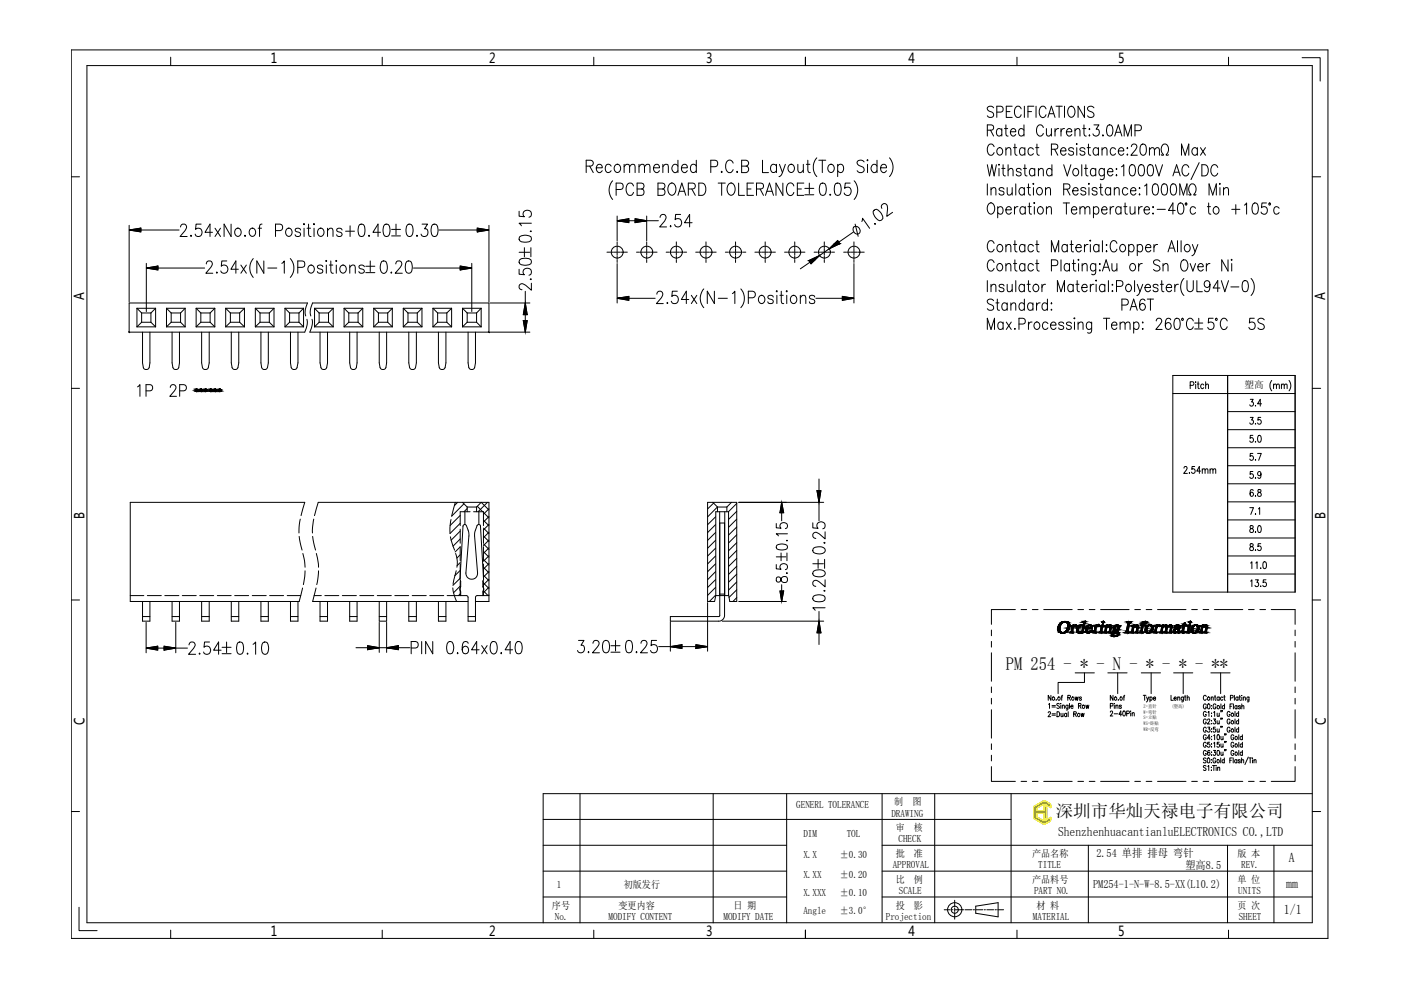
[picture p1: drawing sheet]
<svg xmlns="http://www.w3.org/2000/svg" width="297mm" height="210mm" viewBox="0 0 297 210" stroke-linecap="round" stroke-linejoin="round" font-family="sans-serif">
<defs><g id="words">
<text font-size="3.9" x="213.3" y="142">PM 254 - * - N - * - * - **</text>
<text font-size="3.7" x="223.8" y="173.3">深圳市华灿天禄电子有限公司</text>
<g font-size="2.9">
<text x="57.4" y="13.4">1</text>
<text x="103.7" y="13.4">2</text>
<text x="149.7" y="13.4">3</text>
<text x="192.6" y="13.4">4</text>
<text x="237.1" y="13.4">5</text>
<text x="17.8" y="63.7" transform="rotate(-90 17.8 63.7)">A</text>
<text x="281" y="63.7" transform="rotate(-90 281 63.7)">A</text>
<text x="17.9" y="110" transform="rotate(-90 17.9 110)">B</text>
<text x="281" y="110" transform="rotate(-90 281 110)">B</text>
<text x="17.9" y="153.8" transform="rotate(-90 17.9 153.8)">C</text>
<text x="281.1" y="153.8" transform="rotate(-90 281.1 153.8)">C</text>
<text x="57.4" y="198.5">1</text>
<text x="103.7" y="198.5">2</text>
<text x="149.7" y="198.5">3</text>
<text x="192.6" y="198.5">4</text>
<text x="237.1" y="198.5">5</text>
</g>
<g font-size="2.8">
<text x="273.2" y="182.7">A</text>
<text x="272.7" y="188.3">mm</text>
<text x="272.2" y="193.8">1/1</text>
</g>
<text font-size="2.7" x="224.3" y="177.2">ShenzhenhuacantianluELECTRONICS CO.,LTD</text>
<g font-size="2.4">
<text x="232.4" y="181.7">2.54 单排 排母 弯针</text>
<text x="251.3" y="184.2">塑高8.5</text>
<text x="231.8" y="188.2">PM254-1-N-W-8.5-XX(L10.2)</text>
</g>
<g font-size="2.1">
<text x="263.9" y="82.3">塑高</text>
<text x="168.8" y="171.4">GENERL TOLERANCE</text>
<text x="189" y="173.1">DRAWING</text>
<text x="189.6" y="170.8">制</text>
<text x="193.4" y="170.8">图</text>
<text x="170.3" y="177.6">DIM</text>
<text x="179.5" y="177.6">TOL</text>
<text x="189.9" y="176.2">审</text>
<text x="190.5" y="178.6">CHECK</text>
<text x="193.8" y="176.2">核</text>
<text x="170.3" y="181.9">X.X</text>
<text x="178.1" y="181.9">±0.30</text>
<text x="189.3" y="184.1">APPROVAL</text>
<text x="189.9" y="181.7">批</text>
<text x="193.8" y="181.7">准</text>
<text x="218.8" y="181.7">产品名称</text>
<text x="220.1" y="184.1">TITLE</text>
<text x="262.4" y="181.7">版 本</text>
<text x="263.2" y="184.1">REV.</text>
<text x="118" y="188.2">1</text>
<text x="132.2" y="188.2">初版发行</text>
<text x="170.3" y="186.1">X.XX</text>
<text x="170.3" y="189.9">X.XXX</text>
<text x="178.1" y="186.1">±0.20</text>
<text x="178.1" y="189.9">±0.10</text>
<text x="189.9" y="187.2">比</text>
<text x="190.6" y="189.6">SCALE</text>
<text x="193.8" y="187.2">例</text>
<text x="218.8" y="187.2">产品料号</text>
<text x="219.2" y="189.6">PART NO.</text>
<text x="262.4" y="187.2">单 位</text>
<text x="262.5" y="189.6">UNITS</text>
<text x="117" y="192.7">序号</text>
<text x="117.6" y="195">No.</text>
<text x="129" y="195">MODIFY CONTENT</text>
<text x="131.1" y="192.7">变更内容</text>
<text x="153.4" y="195">MODIFY DATE</text>
<text x="155.5" y="192.7">日 期</text>
<text x="170.3" y="193.7">Angle</text>
<text x="178.1" y="193.7">±3.0°</text>
<text x="187.8" y="195">Projection</text>
<text x="189.9" y="192.7">投</text>
<text x="193.8" y="192.7">影</text>
<text x="219" y="195">MATERIAL</text>
<text x="219.8" y="192.7">材 料</text>
<text x="262.4" y="192.7">页 次</text>
<text x="262.6" y="195">SHEET</text>
</g>
<g font-size="1">
<text x="242.5" y="150.1">Z=直针</text>
<text x="242.5" y="151.3">W=弯针</text>
<text x="242.5" y="152.5">S=立贴</text>
<text x="242.5" y="153.7">WS=卧贴</text>
<text x="242.5" y="154.9">WR=反弯</text>
<text x="248.4" y="150.1">(塑高)</text>
</g>
</g></defs>
<!-- layer: fromat -->
<g fill="none" stroke="#000" stroke-width=".21">
<path d="M15.1 10.6h266.5v188.4h-266.5zM18.4 13.9h259.8v181.7h-259.8zM36.2 12.1v1.8M81 12.1v1.8M125.9 12.1v1.8M170.8 12.1v1.8v-1.8M215.6 12.1v1.8M260.5 12.1v1.8M15.1 37.5h1.8M278.2 37.5h1.8M15.1 82.3h1.8M278.2 82.3h1.8"/>
<path d="M15.1 127.2h1.8M278.2 127.2h1.8M15.1 172.1h1.8M115.2 179.2h51.6M115.2 173.7h99.2M115.2 168.3h163M187 179.2h91.2M278.2 172.1h1.8M36.2 197.2v1.8M81 197.2v1.8M115.2 190.2h51.6M115.2 184.7h51.6"/>
<path d="M125.9 197.2v1.8M170.8 197.2v1.8v-1.8M187 190.2h91.2M187 184.7h91.2M215.6 197.2v1.8M260.5 197.2v1.8"/>
</g>
<path d="M276.1 12.2h3.8v5M115.2 168.3v27.4M123 168.3v27.4M151.2 168.3v27.4M166.8 168.3v27.4M187 168.3v27.2M198.2 168.3v27.3M214.4 168.3v27.3M230.8 179.2v16.4M260.3 179.2v16.4M270.1 179.2v16.4M16.8 192.4v4.9h3.8" fill="none" stroke="#000" stroke-width=".21"/>
<!-- layer: dim -->
<g fill="none" stroke="#000" stroke-width=".21">
<path d="M200.2 192.9h1.2M201.7 192.9h.3M202.3 192.9h1.4M202.4 190.9v1.4M202.4 192.5v.3M202.4 193v.3M202.4 193.5v1.4M204 192.9h.3M204.6 192.9h1.5M206.3 192.9h.3M206.9 192.1l4.7-.7v3l-4.7-.8zM206.9 192.9h1.5"/>
<path d="M208.7 192.9h.2M209.2 192.9h1.5M211 192.9h.3M211.5 192.9h1.3"/>
<circle cx="202.4" cy="192.9" r=".75"/>
<circle cx="202.4" cy="192.9" r="1.5"/>
</g>
<!-- layer: 0 -->
<g fill="none" stroke="#999b37" stroke-width=".25">
<path d="M219.2 171h.1M219.5 170.8l-.3 .3M219.8 170.7l-.6 .5M219.8 171.4l-.6 .6M219.8 171.5l-.6 .6M219.8 171.6l-.6 .6M219.8 171.7l-.6 .6M219.8 171.9l-.6 .6M219.8 172.5l-.6 .6M219.8 172.6l-.6 .6M219.8 172.7l-.6 .6M219.8 172.8l-.6 .6"/>
<path d="M219.8 172.9l-.6 .6M219.8 173l-.5 .6M219.8 173.1l-.5 .5M219.9 171.9l-.7 .7M219.9 173.2l-.5 .5M219.9 173.3l-.4 .4M220 171.9l-.8 .8M220 173.3l-.4 .4M220 170.5l-.8 .9M220.1 173.3l-.5 .5M220.1 171.9l-.9 .9M220.1 173.4l-.4 .4"/>
<path d="M220.2 171.9l-1 1M220.2 173.4l-.4 .5M220.3 170.4l-1.1 1.1M220.3 173.5l-.4 .4M220.3 171.9l-1.1 1.1M220.4 171.9l-.5 .5M220.4 173.5l-.4 .5M220.5 173.6l-.5 .4M220.5 171.9l-.5 .5M220.5 170.2l-1.3 1.4M220.5 173.6l-.4 .5M220.6 171.9l-.5 .5"/>
<path d="M220.6 173.7l-.4 .4M220.7 173.7l-.4 .4M220.7 171.9l-.5 .5M220.8 173.7l-.5 .5M220.8 170.1l-1.6 1.6M220.8 171.9l-.5 .5M220.8 173.8l-.4 .4M220.9 173.8l-.4 .5M221 171.9l-.6 .5M221 173.9l-.5 .4M221.1 173.9l-.5 .4M221.1 169.9l-1.9 1.9"/>
<path d="M221.1 171.9l-.5 .5M221.1 173.9l-.4 .5M221.2 171.9l-.5 .5M221.2 174l-.5 .4M221.3 169.8l-2.1 2.1M221.3 174l-.5 .5M221.3 171.9l-.5 .5M221.4 174l-.5 .5M221.4 169.8l-1.4 1.5M221.5 170.8l-.1 .1M221.5 174l-.5 .5M221.5 169.8l-1.3 1.3"/>
<path d="M221.5 170.9l-.1 .1M221.6 169.8l-1.1 1.2M221.6 170.9l-.2 .2M221.7 173.9l-.7 .7M221.7 169.9l-1 .9M221.7 171l-.3 .2M221.7 169.9l-.7 .8M221.7 171l-.3 .3M221.8 169.9l-.6 .6M221.8 171.1l-.4 .4M221.8 171.1l-.4 .5M221.9 170l-.5 .5"/>
<path d="M221.9 171.2l-.5 .5M221.9 173.3l-.4 .4M221.9 171.3l-.5 .5M221.9 171.4l-1 1M221.9 171.5l-.9 .9M221.9 171.6l-.8 .8M221.9 171.7l-.7 .7M221.9 171.8l-.6 .6M221.9 171.9l-.5 .5M221.9 172.1l-.5 .5M221.9 172.2l-.5 .5M221.9 172.3l-.5 .5"/>
<path d="M221.9 172.4l-.5 .5M221.9 172.5l-.5 .5M221.9 172.6l-.5 .5M221.9 172.7l-.5 .5M221.9 172.8l-.5 .5M221.9 172.9l-.5 .5M221.9 173l-.5 .5M221.9 173.2l-.5 .5M221.9 173.8l-.8 .8M221.9 170l-.4 .5M222 170.1l-.4 .4M222.1 170.1l-.5 .5"/>
<path d="M222.2 170.2l-.5 .4M222.2 173.7l-1 1M222.2 170.2l-.4 .4M222.3 170.2l-.5 .5M222.4 170.3l-.5 .4M222.4 170.3l-.4 .5M222.5 173.5l-1.3 1.2M222.5 170.3l-.4 .5M222.6 170.4l-.5 .4M222.6 170.5l-.4 .4M222.7 170.5l-.4 .4M222.7 173.4l-1.4 1.3"/>
<path d="M222.7 170.6l-.4 .4M222.8 170.7l-.4 .3M222.8 173.8l-.5 .5M222.8 170.8l-.3 .2M222.8 170.9l-.3 .2M222.8 171l-.2 .1M222.8 171.1l-.1 .1M222.8 171.2h.1M222.8 173.4l-1.4 1.3M222.8 173.5l-1.2 1.2M222.8 173.6l-1 1M222.8 173.7l-.7 .7"/>
</g>
<path d="M221.2 169.9l-2 1.1v2.5l2.1 1.2 1.3-.6 .2-.4M221.2 169.8l.5 .1 .9 .5M221.4 170.8l.5 .5M221.7 170.6l-.4-.1-1.5 .8v.6h1.6v-1.1M221.9 171.3v1.9M221.9 173.2l-.5 .5M222.6 170.4l.2 .3v.5l-1.1-.6M222.8 173.7v-.4l-1.3 .7-.4-.1-1.3-.7v-.8h1.6v1.3" fill="none" stroke="#f1eb1f" stroke-width=".3"/>
<g fill="#000" stroke="#000" stroke-width=".21">
<path d="M110.9 68h.9l-.4 2.4zM111.4 64.2l.4 2.5h-.9zM41.6 83h.2zM42.6 83h.1zM44.6 83h.2zM45.6 83h.1zM165.7 106.5l.5 2.2h-.8zM173.2 104h.8l-.4 2.5zM165.4 125.3h.8l-.5 2.2zM173.6 131.7l.4 2.5h-.8zM227.3 132.8h.3zM227.7 132.8h.2z"/>
<path d="M228 132.8h.1zM228 132.8h.2zM228.9 132.6h.3zM229 134h.3zM229.3 134.2h.1zM229.9 131.8h.2zM230.6 134.2h.2zM230.7 132.6h.3zM231 132.5h.2zM232.2 132.8h.3zM232.4 132.6h.2zM232.6 132.8h.2z"/>
<path d="M232.2 132.8h.4zM232.6 132.8h.1zM232.9 132.8h.1zM232.9 132.8h.2zM235.1 132.7h.6zM235.9 134.3h.1zM235.9 134.3h.2zM236.3 133.6l.1 .1zM236.2 133.7h.1zM236.2 133.7h.2zM240.3 132.6h.2zM240.8 132.7h.6z"/>
<path d="M242.9 132.1h.1zM242.9 132.1h.2zM243.4 134.2h.1zM245 132.8h.3zM245.2 132.6h.2zM245.4 132.8h.2zM245.7 132.8h.2zM246.5 132.6h.2zM246.7 132.7h.3zM247.6 132.7h.4zM248.8 134h.5zM249.3 132.6h.4z"/>
<path d="M249.7 134h.3zM249.8 134.2h.2zM250.1 134h.1zM251.2 134h.1zM252.2 132.5h.1zM253.1 134.2h.2zM255.5 132.7h.5z"/>
<path d="M27.4 48.8l2.5-.4v.4zM27.4 48.8l2.5 .4v-.4z"/>
<path d="M31 56.8l2.5-.4v.4zM31 56.8l2.5 .4v-.4z"/>
<path d="M97.6 56.4l2.4 .4h-2.4zM97.6 56.8v.4l2.4-.4z"/>
<path d="M101.2 48.4l2.5 .4h-2.5zM101.2 48.8v.4l2.5-.4z"/>
<path d="M130.8 46.8l2.5-.4v.4zM130.8 46.8l2.5 .4v-.4z"/>
<path d="M134.7 46.4l2.4 .4h-2.4zM134.7 46.8v.4l2.4-.4z"/>
<path d="M171.5 55.2l2.3-1-1.2 1zM171.5 55.2l.5 .7 .6-.7z"/>
<path d="M176.9 51.7l.7-.7 .5 .7zM175.8 52.7l2.3-1h-1.2z"/>
<path d="M130.8 63.2l2.5-.4v.4zM130.8 63.2l2.5 .5v-.5z"/>
<path d="M178.6 62.8l2.5 .4h-2.5zM178.6 63.2v.5l2.5-.5z"/>
<path d="M41.6 82.5h.2zM41.6 82.5h.2z"/>
<path d="M41.6 82.5l.2 .1zM41.5 82.6h.3z"/>
<path d="M41.6 83h.2zM41.6 83h.2z"/>
<path d="M41.5 83h.3zM41.5 83h.3z"/>
<path d="M41.5 82.6h.4zM41.5 82.6h.4z"/>
<path d="M41.5 82.6h.4zM41.5 82.6h.4z"/>
<path d="M41.5 83h.4zM41.5 83h.3z"/>
<path d="M41.5 82.6l.4 .1zM41.5 82.6l.4 .1z"/>
<path d="M41.5 82.7h.4zM41.5 82.7h.4z"/>
<path d="M41.5 82.8h.4zM41.5 82.8l.4 .2z"/>
<path d="M41.5 82.7l.4 .1zM41.5 82.7l.4 .1z"/>
<path d="M41.5 82.8h.4zM41.5 82.8h.4z"/>
<path d="M42.6 82.5h.1zM42.6 82.5h.1z"/>
<path d="M42.6 82.5l.2 .1zM42.5 82.6h.3z"/>
<path d="M42.6 83h.1zM42.6 83h.1z"/>
<path d="M42.5 83h.3zM42.5 83h.2z"/>
<path d="M42.5 82.6h.3zM42.5 82.6h.3z"/>
<path d="M42.5 82.6h.3zM42.5 82.6h.3z"/>
<path d="M42.5 83h.3zM42.5 83h.3z"/>
<path d="M42.4 82.6l.5 .1zM42.4 82.6l.5 .1z"/>
<path d="M42.4 82.8h.5zM42.4 82.8l.4 .2z"/>
<path d="M42.4 82.7h.5zM42.4 82.7h.5z"/>
<path d="M42.4 82.7l.5 .1zM42.4 82.7l.5 .1z"/>
<path d="M42.4 82.8h.5zM42.4 82.8h.5z"/>
<path d="M43.6 82.5h.1zM43.5 82.5h.2z"/>
<path d="M43.5 83h.2zM43.5 83h.1z"/>
<path d="M43.5 82.5l.3 .1zM43.5 82.6h.3z"/>
<path d="M43.5 83h.2zM43.5 83h.2z"/>
<path d="M43.5 83h.2zM43.5 83h.2z"/>
<path d="M43.5 82.6h.3zM43.4 82.6h.4z"/>
<path d="M43.4 82.6h.4zM43.4 82.6h.4z"/>
<path d="M43.4 83h.4zM43.4 83h.3z"/>
<path d="M43.4 82.6l.4 .1zM43.4 82.6l.4 .1z"/>
<path d="M43.4 82.8h.4zM43.4 82.8l.4 .2z"/>
<path d="M43.4 82.7h.4zM43.4 82.7h.4z"/>
<path d="M43.4 82.7l.4 .1zM43.4 82.7l.4 .1z"/>
<path d="M43.4 82.8h.4zM43.4 82.8h.4z"/>
<path d="M44.7 82.5h.1zM44.6 82.5h.2z"/>
<path d="M44.6 82.5l.2 .1zM44.5 82.6h.3z"/>
<path d="M44.6 83h.2zM44.6 83h.2z"/>
<path d="M44.5 83h.3zM44.5 83h.3z"/>
<path d="M44.5 82.6h.4zM44.5 82.6h.4z"/>
<path d="M44.5 82.6h.4zM44.5 82.6h.4z"/>
<path d="M44.5 83h.4zM44.5 83h.3z"/>
<path d="M44.5 82.6l.4 .1zM44.5 82.6l.4 .1z"/>
<path d="M44.4 82.7h.5zM44.4 82.7h.5z"/>
<path d="M44.4 82.8h.5zM44.4 82.8l.5 .2z"/>
<path d="M44.4 82.7l.5 .1zM44.4 82.7l.5 .1z"/>
<path d="M44.4 82.8h.5zM44.4 82.8h.5z"/>
<path d="M45.6 82.5h.2zM45.5 82.5h.3z"/>
<path d="M45.5 82.5l.3 .1zM45.5 82.5l.3 .1z"/>
<path d="M45.5 83h.3zM45.5 83h.2z"/>
<path d="M45.5 83h.3zM45.5 83h.3z"/>
<path d="M45.5 82.6h.3zM45.5 82.6h.3z"/>
<path d="M45.5 82.6h.3zM45.4 82.6h.4z"/>
<path d="M45.5 83h.3zM45.5 83h.3z"/>
<path d="M45.4 82.6l.5 .1zM45.4 82.6l.5 .1z"/>
<path d="M45.4 82.8h.5zM45.4 82.8l.4 .2z"/>
<path d="M45.4 82.7h.5zM45.4 82.7h.5z"/>
<path d="M45.4 82.7l.5 .1zM45.4 82.7l.5 .1z"/>
<path d="M45.4 82.8h.5zM45.4 82.8h.5z"/>
<path d="M46.6 82.5h.1zM46.5 82.5h.2z"/>
<path d="M46.5 83h.2zM46.5 83h.1z"/>
<path d="M46.5 82.5l.3 .1zM46.5 82.6h.3z"/>
<path d="M46.5 83h.2zM46.5 83h.2z"/>
<path d="M46.5 83h.2zM46.5 83h.2z"/>
<path d="M46.5 82.6h.3zM46.4 82.6h.4z"/>
<path d="M46.4 82.6h.4zM46.4 82.6h.4z"/>
<path d="M46.4 83h.4zM46.4 83h.3z"/>
<path d="M46.4 82.6l.4 .1zM46.4 82.6l.4 .1z"/>
<path d="M46.4 82.7h.4zM46.4 82.7h.4z"/>
<path d="M46.4 82.7l.4 .1v-.1zM46.4 82.7l.4 .1h-.4z"/>
<path d="M46.4 82.8h.4zM46.4 82.8l.4 .2z"/>
<path d="M31 137.4l2.4-.4v.4zM31 137.4l2.4 .4v-.4z"/>
<path d="M34.8 137l2.5 .4h-2.5zM34.8 137.4v.4l2.5-.4z"/>
<path d="M77.9 136.9l2.5 .4h-2.5zM77.9 137.3v.5l2.5-.5z"/>
<path d="M82 137.3l2.4-.4v.4zM82 137.3l2.4 .5v-.5z"/>
<path d="M142.1 137.1l2.5-.4v.4zM142.1 137.1l2.5 .4v-.4z"/>
<path d="M147.5 136.7l2.5 .4h-2.5zM147.5 137.1v.4l2.5-.4z"/>
<path d="M224.3 133.2h.4zM224.3 133.2h.4z"/>
<path d="M224.3 133.2l.4 .1zM224.3 133.2l.4 .1z"/>
<path d="M224.3 133.3h.4zM224.3 133.3h.4z"/>
<path d="M224.3 133.3h.4zM224.3 133.3h.4z"/>
<path d="M224.3 133.3l.4 .1zM224.3 133.3l.4 .1z"/>
<path d="M224.3 133.4h.4zM224.3 133.4h.4z"/>
<path d="M224.3 133.4h.4zM224.3 133.4h.4z"/>
<path d="M224.3 133.4l.4 .1zM224.3 133.4l.4 .1z"/>
<path d="M224.3 133.5h.4zM224.3 133.5h.4z"/>
<path d="M224.3 133.5h.4zM224.3 133.5h.4z"/>
<path d="M224.3 133.5h.4zM224.3 133.5h.4z"/>
<path d="M224.3 133.5l.4 .1zM224.3 133.5l.4 .1z"/>
<path d="M224.3 133.1h.4zM224.3 133.1h.4z"/>
<path d="M224.3 133.1h.4zM224.3 133.1h.4z"/>
<path d="M224.3 133.1h.4zM224.3 133.1l.4 .1z"/>
<path d="M224.3 133.6h.4zM224.3 133.6h.4z"/>
<path d="M224.3 133.6h.4zM224.3 133.6h.4z"/>
<path d="M224.3 133h.4zM224.3 133l.4 .1z"/>
<path d="M224.3 133.6l.4 .1zM224.3 133.6l.4 .1z"/>
<path d="M224.4 133.7h.3zM224.4 133.7h.3z"/>
<path d="M224.4 133.7h.3zM224.4 133.7h.3z"/>
<path d="M224.4 133.7l.4 .1zM224.4 133.7l.4 .1z"/>
<path d="M224.3 132.9h.5zM224.3 132.9h.5z"/>
<path d="M224.3 132.9h.5zM224.3 132.9l.4 .1z"/>
<path d="M224.4 133.8h.4zM224.4 133.8h.4z"/>
<path d="M224.4 133.8h.4zM224.4 133.8h.4z"/>
<path d="M224.4 132.8h.4zM224.4 132.8l.4 .1z"/>
<path d="M224.4 133.8h.4zM224.4 133.8h.4z"/>
<path d="M224.4 133.8l.4 .1zM224.4 133.8l.4 .1z"/>
<path d="M224.4 132.8h.4zM224.4 132.8h.4z"/>
<path d="M224.4 132.8h.4zM224.4 132.8h.4z"/>
<path d="M224.4 132.7h.4zM224.4 132.7l.4 .1z"/>
<path d="M224.4 133.9h.5zM224.4 133.9h.5z"/>
<path d="M224.4 132.6h.4zM224.4 132.6l.4 .1z"/>
<path d="M224.5 132.6h.4zM224.5 132.6h.3z"/>
<path d="M224.5 133.9h.4zM224.5 133.9h.4z"/>
<path d="M224.5 133.9l.4 .1zM224.5 133.9l.4 .1z"/>
<path d="M224.5 134h.5zM224.5 134h.5z"/>
<path d="M224.5 132.5h.4zM224.5 132.5l.4 .1z"/>
<path d="M224.6 132.5h.3zM224.6 132.5h.3z"/>
<path d="M224.6 134h.4zM224.6 134h.4z"/>
<path d="M224.6 132.4h.4zM224.6 132.4l.3 .1z"/>
<path d="M224.6 132.4h.4zM224.6 132.4h.4z"/>
<path d="M224.6 134h.4zM224.6 134h.4z"/>
<path d="M224.6 132.3h.4zM224.6 132.3l.4 .1z"/>
<path d="M224.6 134l.5 .1zM224.6 134l.5 .1z"/>
<path d="M224.7 132.3h.4zM224.7 132.3h.3z"/>
<path d="M224.7 132.2h.4zM224.7 132.3h.4z"/>
<path d="M224.7 132.2h.4zM224.7 132.2h.4z"/>
<path d="M224.7 134.1h.5zM224.7 134.1h.5z"/>
<path d="M224.8 132.2h.3zM224.8 132.2h.3z"/>
<path d="M224.8 132.2h.4zM224.8 132.2h.3z"/>
<path d="M224.7 134.1h.5zM224.7 134.1h.5z"/>
<path d="M224.8 132.1h.4zM224.8 132.1l.4 .1z"/>
<path d="M224.9 132.1h.3zM224.8 132.1h.4z"/>
<path d="M224.9 132.1h.4zM224.9 132.1h.3z"/>
<path d="M225 132h.4zM224.9 132.1h.4z"/>
<path d="M225 132h.4zM225 132h.4z"/>
<path d="M225.1 132h.4zM225.1 132h.3z"/>
<path d="M225.1 131.9h.4zM225.1 132h.4z"/>
<path d="M225 134.2h.6zM225 134.2h.5z"/>
<path d="M225.2 131.9h.4zM225.1 131.9h.4z"/>
<path d="M225 134.2h.7zM225 134.2h.6z"/>
<path d="M225.2 131.9h.5zM225.2 131.9h.4z"/>
<path d="M224.8 134.2h1zM224.8 134.2h.9z"/>
<path d="M224.8 134.2h1zM224.8 134.2h1z"/>
<path d="M224.8 134.1h1.1zM224.8 134.1l1 .1z"/>
<path d="M224.7 134.1h1.2zM224.7 134.1h1.2z"/>
<path d="M225.5 134.1h.5zM225.4 134.1h.5z"/>
<path d="M225.6 134.1h.4zM225.5 134.1h.5z"/>
<path d="M225.6 131.8h.5zM225.6 131.8h.5z"/>
<path d="M225.7 134h.4zM225.6 134.1h.4z"/>
<path d="M225.7 134h.4zM225.7 134h.4z"/>
<path d="M225.7 134h.4zM225.7 134h.4z"/>
<path d="M225.8 134h.3zM225.7 134h.4z"/>
<path d="M225.5 131.8h.7zM225.4 131.8h.8z"/>
<path d="M225.8 133.9h.4zM225.8 134h.3z"/>
<path d="M225.4 131.8h.9zM225.4 131.8h.9z"/>
<path d="M225.9 133.9h.4zM225.8 133.9h.4z"/>
<path d="M225.4 131.8h.9zM225.3 131.8h1z"/>
<path d="M225.9 133.9h.4zM225.9 133.9h.4z"/>
<path d="M225.9 133.8h.4zM225.9 133.8l.4 .1z"/>
<path d="M225.3 131.8l1.1 .1zM225.2 131.9h1.2z"/>
<path d="M226 133.8h.3zM225.9 133.8h.4z"/>
<path d="M225.2 131.9h1.2zM225.2 131.9h1.2z"/>
<path d="M225.9 131.9h.5zM225.9 131.9h.5z"/>
<path d="M226 133.8h.4zM226 133.8h.3z"/>
<path d="M226 131.9h.5zM226 131.9h.5z"/>
<path d="M226 131.9l.5 .1zM226 131.9l.5 .1z"/>
<path d="M226.1 133.7h.4zM226.1 133.7l.3 .1z"/>
<path d="M226.1 132h.4zM226.1 132h.4z"/>
<path d="M226.1 133.6h.4zM226.1 133.6l.4 .1z"/>
<path d="M226.1 133.6h.4zM226.1 133.6h.4z"/>
<path d="M226.1 132h.5zM226.1 132h.5z"/>
<path d="M226.2 133.6h.3zM226.2 133.6h.3z"/>
<path d="M226.2 132h.4zM226.2 132h.4z"/>
<path d="M226.2 132h.4zM226.2 132h.4z"/>
<path d="M226.2 133.5h.4zM226.2 133.5l.3 .1z"/>
<path d="M226.2 132l.4 .1zM226.2 132l.4 .1z"/>
<path d="M226.2 132.1h.4zM226.2 132.1h.4z"/>
<path d="M226.2 133.5h.4zM226.2 133.5h.4z"/>
<path d="M226.3 132.1h.3zM226.3 132.1h.3z"/>
<path d="M226.3 132.1h.4zM226.3 132.1h.4z"/>
<path d="M226.2 133.4h.4zM226.2 133.4l.4 .1z"/>
<path d="M226.3 133.4h.4zM226.3 133.4h.3z"/>
<path d="M226.3 132.1l.4 .1zM226.3 132.1l.4 .1z"/>
<path d="M226.3 132.2h.4zM226.3 132.2h.4z"/>
<path d="M226.3 133.3h.4zM226.3 133.3l.4 .1z"/>
<path d="M226.3 132.2h.4zM226.3 132.2h.4z"/>
<path d="M226.4 132.2l.3 .1zM226.4 132.2l.3 .1z"/>
<path d="M226.4 132.3h.4zM226.4 132.3h.4z"/>
<path d="M226.3 133.2h.4zM226.3 133.2l.4 .1z"/>
<path d="M226.4 132.3h.4zM226.4 132.3h.4z"/>
<path d="M226.3 133.1h.5zM226.3 133.1l.4 .1z"/>
<path d="M226.4 132.3l.4 .1zM226.4 132.3l.4 .1z"/>
<path d="M226.4 132.4h.4zM226.4 132.4h.4z"/>
<path d="M226.4 132.4h.4zM226.4 132.4h.4z"/>
<path d="M226.4 133.1h.4zM226.4 133.1h.4z"/>
<path d="M226.4 132.4h.4zM226.4 132.4h.4z"/>
<path d="M226.4 132.4l.4 .1zM226.4 132.4l.4 .1z"/>
<path d="M226.4 132.9h.4zM226.4 132.9h.4z"/>
<path d="M226.4 132.9l.4 .1zM226.4 132.9l.4 .1z"/>
<path d="M226.4 133h.4zM226.4 133l.4 .1z"/>
<path d="M226.4 132.5h.4zM226.4 132.5h.4z"/>
<path d="M226.4 132.5h.4zM226.4 132.5h.4z"/>
<path d="M226.4 132.5h.4zM226.4 132.5h.4z"/>
<path d="M226.4 132.5l.4 .1zM226.4 132.5l.4 .1z"/>
<path d="M226.4 132.6h.4zM226.4 132.6h.4z"/>
<path d="M226.4 132.8h.4zM226.4 132.8h.4z"/>
<path d="M226.4 132.8h.4zM226.4 132.8h.4z"/>
<path d="M226.4 132.8h.4zM226.4 132.8h.4z"/>
<path d="M226.4 132.8h.4zM226.4 132.8l.4 .1z"/>
<path d="M226.4 132.6h.4zM226.4 132.6h.4z"/>
<path d="M226.4 132.6l.4 .1zM226.4 132.6l.4 .1z"/>
<path d="M226.4 132.7h.4zM226.4 132.7l.4 .1z"/>
<path d="M227.3 132.8h.3zM227.3 132.8h.3z"/>
<path d="M227.1 133.9h.3zM227.1 133.9h.3z"/>
<path d="M227.1 133.9l.3 .1zM227.1 133.9l.3 .1z"/>
<path d="M227.1 134h.3zM227.1 134h.3z"/>
<path d="M227.1 133.8l.3 .1zM227.1 133.8l.3 .1z"/>
<path d="M227.1 133.9h.3zM227.1 133.9h.3z"/>
<path d="M227 134l.4 .1zM227 134l.4 .1z"/>
<path d="M227 134.1h.5zM226.9 134.1h.6z"/>
<path d="M226.9 134.1h.6zM226.9 134.1h.6z"/>
<path d="M227.3 133h.3zM227.3 133h.3z"/>
<path d="M227.3 133l.1 .8 .2-.8zM227.3 133l.1 .8h-.3z"/>
<path d="M226.8 134.1l.8 .1zM226.8 134.1l.8 .1z"/>
<path d="M227.3 132.8h.3zM227.3 132.8h.3z"/>
<path d="M227.3 132.9h.4zM227.3 132.9l.3 .1z"/>
<path d="M227.4 132.6h.3zM227.3 132.6h.4z"/>
<path d="M227.3 132.6l.4 .1zM227.3 132.7h.4z"/>
<path d="M227.3 132.7h.4zM227.2 132.7h.5z"/>
<path d="M227.2 132.7h.5zM227.1 132.7h.6z"/>
<path d="M227.1 132.7h.6zM227.1 132.7l.5 .1z"/>
<path d="M227.6 132.5l.1 .1zM227.5 132.6h.2z"/>
<path d="M227.5 132.6h.2zM227.4 132.6h.3z"/>
<path d="M227.4 132.6h.3zM227.4 132.6h.3z"/>
<path d="M227.3 132.8h.4zM227.3 132.8l.4 .1z"/>
<path d="M227.6 132.8h.1zM227.3 132.8h.4z"/>
<path d="M227.6 132.8h.2zM227.6 132.8h.1z"/>
<path d="M227.7 132.8h.1zM227.7 132.8h.1z"/>
<path d="M227.7 132.8h.2zM227.7 132.8h.1z"/>
<path d="M228 132.5h.2zM228 132.5h.2z"/>
<path d="M228 132.5l.3 .1zM227.9 132.6h.4z"/>
<path d="M228 132.8h.2zM228 132.8h.2z"/>
<path d="M227.9 132.6h.4zM227.9 132.6h.4z"/>
<path d="M227.9 132.6h.4zM227.9 132.6h.4z"/>
<path d="M227.9 132.8h.4zM227.9 132.8h.3z"/>
<path d="M227.9 132.6l.4 .1zM227.9 132.6l.4 .1z"/>
<path d="M227.8 132.7h.5zM227.8 132.7h.5z"/>
<path d="M227.8 132.7h.5zM227.7 132.7h.6z"/>
<path d="M227.7 132.7h.6zM227.7 132.7l.6 .1z"/>
<path d="M228.3 133.4h.3zM228.3 133.4h.3z"/>
<path d="M228.3 133.4h.3zM228.3 133.4h.3z"/>
<path d="M228.3 133.4h.3zM228.3 133.4h.3z"/>
<path d="M228.3 133.4l.3 .1zM228.3 133.4l.3 .1z"/>
<path d="M228.3 133.5h.3zM228.3 133.5h.3z"/>
<path d="M228.3 133.5h.3zM228.3 133.5h.3z"/>
<path d="M228.3 133.5l.3 .1zM228.3 133.5l.3 .1z"/>
<path d="M228.3 133.6h.3zM228.3 133.6h.3z"/>
<path d="M228.3 133.6l.3 .1zM228.3 133.6l.3 .1z"/>
<path d="M228.3 133.3h.3zM228.3 133.3l.3 .1z"/>
<path d="M228.3 133.7h.3zM228.3 133.7h.3z"/>
<path d="M228.3 133.7h.3zM228.3 133.7h.3z"/>
<path d="M228.3 133.7l.4 .1zM228.3 133.7l.4 .1z"/>
<path d="M228.4 133.2h.3zM228.4 133.2h.3z"/>
<path d="M228.4 133.2h.3zM228.3 133.2h.4z"/>
<path d="M228.3 133.2l.4 .1zM228.3 133.2l.4 .1z"/>
<path d="M228.3 133.3h.4zM228.3 133.3h.3z"/>
<path d="M228.3 133.8h.4zM228.3 133.8h.4z"/>
<path d="M228.3 133.8h.4zM228.3 133.8h.4z"/>
<path d="M228.4 133.1l.3 .1zM228.4 133.1l.3 .1z"/>
<path d="M228.4 133.2h.3zM228.4 133.2h.3z"/>
<path d="M228.3 133.8h.4zM228.3 133.8h.4z"/>
<path d="M228.3 133.8l.4 .1zM228.3 133.8l.4 .1z"/>
<path d="M228.4 133.1h.3zM228.4 133.1h.3z"/>
<path d="M228.3 133.9h.4zM228.3 133.9h.4z"/>
<path d="M228.5 133h.2zM228.5 133l.2 .1z"/>
<path d="M228.3 133.9h.4zM228.3 133.9h.4z"/>
<path d="M228.3 133.9h.5zM228.3 133.9h.5z"/>
<path d="M228.5 132.9h.3zM228.5 132.9l.2 .1z"/>
<path d="M228.3 133.9l.5 .1zM228.3 133.9l.5 .1z"/>
<path d="M228.6 132.9h.2zM228.6 132.9h.2z"/>
<path d="M228.3 134h.5zM228.3 134h.5z"/>
<path d="M228.6 132.8h.2zM228.6 132.8l.2 .1z"/>
<path d="M228.4 134h.5zM228.4 134h.5z"/>
<path d="M228.6 132.8h.3zM228.6 132.8h.2z"/>
<path d="M228.4 134h.6zM228.4 134h.6z"/>
<path d="M228.7 132.8h.2zM228.7 132.8h.2z"/>
<path d="M228.7 132.7h.2zM228.7 132.7l.2 .1z"/>
<path d="M228.7 132.7h.3zM228.7 132.7h.2z"/>
<path d="M228.7 134.2h.3zM228.7 134.2h.2z"/>
<path d="M228.7 132.7h.3zM228.7 132.7h.3z"/>
<path d="M228.8 132.7h.2zM228.7 132.7h.3z"/>
<path d="M228.4 134h.9zM228.4 134h.9z"/>
<path d="M228.6 134.2h.4zM228.6 134.2h.4z"/>
<path d="M228.8 132.7h.3zM228.8 132.7h.2z"/>
<path d="M228.5 134.2h.6zM228.5 134.2h.5z"/>
<path d="M228.8 132.6h.3zM228.8 132.7h.3z"/>
<path d="M228.5 134.1h.7zM228.5 134.1l.6 .1z"/>
<path d="M228.9 132.6h.3zM228.9 132.6h.2z"/>
<path d="M228.5 134.1h.7zM228.5 134.1h.7z"/>
<path d="M228.4 134.1h.8zM228.4 134.1h.8z"/>
<path d="M228.4 134.1h.8zM228.4 134.1h.8z"/>
<path d="M229.2 132.5h.1zM229.2 132.5h.1z"/>
<path d="M228.4 134h.9zM228.4 134l.8 .1z"/>
<path d="M229.2 134h.1zM229.1 134h.2z"/>
<path d="M229.1 132.5h.3zM229 132.5h.4z"/>
<path d="M229 132.5l.5 .1zM229 132.6h.5z"/>
<path d="M229 132.6h.5zM228.9 132.6h.6z"/>
<path d="M229.3 134.2h.2zM229.3 134.2h.1z"/>
<path d="M228.9 132.6h.7zM228.9 132.6h.7z"/>
<path d="M229.3 132.6h.3zM229.3 132.6h.3z"/>
<path d="M229.3 132.6l.3 .1zM229.3 132.6l.3 .1z"/>
<path d="M229.3 134.1h.3zM229.3 134.1l.2 .1z"/>
<path d="M229.4 132.7h.2zM229.4 132.7h.2z"/>
<path d="M229.3 134.1h.4zM229.3 134.1h.3z"/>
<path d="M229.4 133.9h.3zM229.4 133.9h.3z"/>
<path d="M229.4 133.9h.3zM229.3 133.9h.4z"/>
<path d="M229.3 133.9l.4 .1zM229.2 134h.5z"/>
<path d="M229.2 134h.5zM229.2 134h.5z"/>
<path d="M229.4 133.8h.3zM229.4 133.8l.3 .1z"/>
<path d="M229.2 134h.6zM229.2 134h.6z"/>
<path d="M229.3 134.1h.4zM229.3 134.1h.4z"/>
<path d="M229.3 134.1h.5zM229.3 134.1h.4z"/>
<path d="M229.3 134h.5zM229.3 134h.5z"/>
<path d="M229.3 134h.5zM229.3 134l.5 .1z"/>
<path d="M229.6 133l.1 .8 .2-.8zM229.6 133l.1 .8h-.3z"/>
<path d="M229.6 132.9h.3zM229.6 132.9h.3z"/>
<path d="M229.6 132.9h.3zM229.6 132.9l.3 .1z"/>
<path d="M229.5 132.8h.4zM229.5 132.8h.4z"/>
<path d="M229.5 132.8h.4zM229.5 132.8l.4 .1z"/>
<path d="M229.4 132.7h.5zM229.4 132.7h.5z"/>
<path d="M229.5 132.7h.4zM229.5 132.7l.4 .1z"/>
<path d="M229.8 132.1h.3zM229.8 132.1h.3z"/>
<path d="M229.7 132.1l.2 .6 .2-.6zM229.7 132.1l.2 .6h-.3z"/>
<path d="M229.7 132h.4zM229.7 132h.4z"/>
<path d="M229.8 132h.3zM229.8 132l.3 .1z"/>
<path d="M229.5 131.9h.6zM229.5 131.9h.6z"/>
<path d="M229.7 131.9h.4zM229.7 131.9l.4 .1z"/>
<path d="M229.9 131.8h.2zM229.9 131.8h.2z"/>
<path d="M229.9 131.8h.2zM229.8 131.8h.3z"/>
<path d="M229.8 131.8h.3zM229.8 131.8h.3z"/>
<path d="M229.8 131.8h.3zM229.7 131.8h.4z"/>
<path d="M229.6 131.8h.5zM229.5 131.9h.6z"/>
<path d="M230.2 133.3l.3 .1zM230.2 133.3l.3 .1z"/>
<path d="M230.2 133.4h.3zM230.2 133.4h.3z"/>
<path d="M230.2 133.4l.3 .1zM230.2 133.4l.3 .1z"/>
<path d="M230.2 133.5h.3zM230.2 133.5h.3z"/>
<path d="M230.2 133.5h.3zM230.2 133.5h.3z"/>
<path d="M230.2 133.5h.3zM230.2 133.5h.3z"/>
<path d="M230.2 133.5l.3 .1zM230.2 133.5l.3 .1z"/>
<path d="M230.2 133.6h.3zM230.2 133.6h.3z"/>
<path d="M230.2 133.2h.3zM230.2 133.2h.3z"/>
<path d="M230.2 133.2l.3 .1zM230.2 133.2l.3 .1z"/>
<path d="M230.2 133.3h.3zM230.2 133.3h.3z"/>
<path d="M230.2 133.6l.3 .1zM230.2 133.6l.3 .1z"/>
<path d="M230.2 133.2h.3zM230.2 133.2h.3z"/>
<path d="M230.2 133.7h.3zM230.2 133.7h.3z"/>
<path d="M230.2 133.7h.3zM230.2 133.7h.3z"/>
<path d="M230.2 133.7l.3 .1zM230.2 133.7l.3 .1z"/>
<path d="M230.3 133h.2zM230.3 133h.2z"/>
<path d="M230.3 133h.2zM230.3 133l.2 .1z"/>
<path d="M230.2 133.8h.4zM230.2 133.8h.4z"/>
<path d="M230.3 133h.3zM230.3 133h.2z"/>
<path d="M230.2 133.8h.4zM230.2 133.8h.4z"/>
<path d="M230.4 132.9h.2zM230.4 132.9l.2 .1z"/>
<path d="M230.4 132.9h.2zM230.4 132.9h.2z"/>
<path d="M230.4 132.9h.2zM230.4 132.9h.2z"/>
<path d="M230.2 133.8l.4 .1zM230.2 133.8l.4 .1z"/>
<path d="M230.4 132.8h.2zM230.4 132.8l.2 .1z"/>
<path d="M230.5 132.8h.1zM230.5 132.8h.1z"/>
<path d="M230.2 133.9h.5zM230.2 133.9h.5z"/>
<path d="M230.5 132.8h.2zM230.5 132.8h.1z"/>
<path d="M230.5 132.8h.2zM230.5 132.8h.2z"/>
<path d="M230.2 133.9h.6zM230.2 133.9h.6z"/>
<path d="M230.5 132.7h.2zM230.5 132.7l.2 .1z"/>
<path d="M230.6 132.7h.2zM230.5 132.7h.2z"/>
<path d="M230.6 132.7h.2zM230.6 132.7h.2z"/>
<path d="M230.2 133.9l.7 .1zM230.2 133.9l.7 .1z"/>
<path d="M230.6 132.7h.2zM230.6 132.7h.2z"/>
<path d="M230.7 132.7h.2zM230.7 132.7h.1z"/>
<path d="M230.5 134.2h.4zM230.5 134.2h.3z"/>
<path d="M230.7 132.6h.2zM230.7 132.7h.2z"/>
<path d="M230.5 134.2h.5zM230.5 134.2h.4z"/>
<path d="M230.4 134.2h.6zM230.4 134.2h.6z"/>
<path d="M230.3 134.1h.8zM230.3 134.1l.7 .1z"/>
<path d="M230.3 134.1h.9zM230.3 134.1h.8z"/>
<path d="M230.3 134h.9zM230.3 134l.9 .1z"/>
<path d="M230.9 132.5h.4zM230.9 132.5h.4z"/>
<path d="M230.3 134h.9zM230.3 134h.9z"/>
<path d="M230.2 134h1.1zM230.2 134h1z"/>
<path d="M230.2 134h1.1zM230.2 134h1.1z"/>
<path d="M230.9 132.5l.5 .1zM230.8 132.6h.6z"/>
<path d="M231 133.9h.3zM230.9 134h.4z"/>
<path d="M231.1 133.9h.2zM231 133.9h.3z"/>
<path d="M230.8 132.6h.6zM230.8 132.6h.6z"/>
<path d="M231.2 133.9h.2zM231.1 133.9h.2z"/>
<path d="M231.2 133.9h.2zM231.2 133.9h.2z"/>
<path d="M230.8 132.6h.7zM230.8 132.6h.7z"/>
<path d="M231.3 133.8h.1zM231.2 133.9h.2z"/>
<path d="M231.1 132.6l.4 .1zM231.1 132.6l.4 .1z"/>
<path d="M231.3 133.8h.2zM231.3 133.8h.1z"/>
<path d="M231.2 132.7h.3zM231.2 132.7h.3z"/>
<path d="M231.4 133.8h.1zM231.3 133.8h.2z"/>
<path d="M231.4 133.7h.1zM231.4 133.7l.1 .1z"/>
<path d="M231.2 132.7h.3zM231.2 132.7h.3z"/>
<path d="M231.3 132.7l.3 .1zM231.3 132.7l.3 .1z"/>
<path d="M231.3 132.8h.3zM231.3 132.8h.3z"/>
<path d="M231.3 132.8h.3zM231.3 132.8h.3z"/>
<path d="M231.3 132.8l.3 .1zM231.3 132.8l.3 .1z"/>
<path d="M231.3 132.9h.3zM231.3 132.9h.3z"/>
<path d="M231.3 132.9h.3zM231.3 132.9h.3z"/>
<path d="M231.3 132.9l.3 .1zM231.3 132.9l.3 .1z"/>
<path d="M231.3 133h.3zM231.3 133h.3z"/>
<path d="M231.3 133h.3zM231.3 133h.3z"/>
<path d="M231.3 133l.3 .1zM231.3 133l.3 .1z"/>
<path d="M230.3 133.1h1.3zM230.3 133.1h1.3z"/>
<path d="M230.3 133.1h1.3zM230.3 133.1h1.3z"/>
<path d="M230.3 133.1l1.3 .1zM230.3 133.1l1.3 .1z"/>
<path d="M232.2 132.8h.3zM232.2 132.8h.3z"/>
<path d="M232 133.8l.3 .1zM232 133.8l.3 .1z"/>
<path d="M232 133.9h.3zM232 133.9h.3z"/>
<path d="M232 133.9h.3zM232 133.9h.3z"/>
<path d="M232 133.9l.3 .1zM232 133.9l.3 .1z"/>
<path d="M231.9 134h.4zM231.9 134h.4z"/>
<path d="M231.9 134l.4 .1zM231.9 134l.4 .1z"/>
<path d="M231.9 134.1h.5zM231.8 134.1h.6z"/>
<path d="M231.8 134.1h.6zM231.7 134.1h.7z"/>
<path d="M232.2 133l.1 .8 .2-.8zM232.2 133l.1 .8h-.3z"/>
<path d="M232.2 133h.3zM232.2 133h.3z"/>
<path d="M232.1 132.8h.4zM232.1 132.8h.4z"/>
<path d="M231.7 134.1h.9zM231.7 134.1l.8 .1z"/>
<path d="M232.2 132.6l.4 .1zM232.1 132.7h.5z"/>
<path d="M232.1 132.7h.5zM232.1 132.7h.5z"/>
<path d="M232.1 132.7h.5zM232 132.7h.6z"/>
<path d="M232 132.7h.6zM232 132.7l.5 .1z"/>
<path d="M232.2 132.9h.4zM232.2 132.9l.3 .1z"/>
<path d="M232.4 132.6h.2zM232.3 132.6h.3z"/>
<path d="M232.3 132.6h.3zM232.3 132.6h.3z"/>
<path d="M232.3 132.6h.3zM232.2 132.6h.4z"/>
<path d="M232.2 132.8h.4zM232.2 132.8l.4 .1z"/>
<path d="M232.6 132.8h.2zM232.6 132.8h.1z"/>
<path d="M232.9 132.5h.2zM232.8 132.5h.3z"/>
<path d="M232.8 132.5l.3 .1zM232.8 132.5l.3 .1z"/>
<path d="M232.8 132.6h.3zM232.8 132.6h.3z"/>
<path d="M232.8 132.8h.3zM232.8 132.8h.3z"/>
<path d="M232.9 132.8h.2zM232.9 132.8h.2z"/>
<path d="M232.8 132.6h.3zM232.8 132.6h.3z"/>
<path d="M232.7 132.6l.5 .1zM232.7 132.7h.5z"/>
<path d="M232.7 132.7h.4zM232.7 132.7h.4z"/>
<path d="M232.6 132.7h.5zM232.6 132.7l.5 .1z"/>
<path d="M232.7 132.7h.5zM232.7 132.7h.5z"/>
<path d="M233.3 133.9h.3zM233.3 133.9h.3z"/>
<path d="M233.3 133.9h.3zM233.3 133.9h.3z"/>
<path d="M233.3 133.9l.3 .1zM233.2 134h.4z"/>
<path d="M233.2 134h.4zM233.2 134h.4z"/>
<path d="M233.2 134l.4 .1zM233.2 134l.4 .1z"/>
<path d="M233.2 134.1h.4zM233.1 134.1h.5z"/>
<path d="M233.1 134.1h.6zM233.1 134.1h.6z"/>
<path d="M233.5 132.9l.1 1 .2-1zM233.5 132.9l.1 1h-.3z"/>
<path d="M233 134.1h.8zM233 134.1l.8 .1z"/>
<path d="M233.5 132.9h.3zM233.5 132.9h.3z"/>
<path d="M233.4 132.7l.4 .1zM233.4 132.7l.4 .1z"/>
<path d="M233.5 132.8h.3zM233.5 132.8h.3z"/>
<path d="M233.5 132.8h.3zM233.5 132.8l.3 .1z"/>
<path d="M233.4 132.6l.4 .1zM233.4 132.7h.4z"/>
<path d="M233.4 132.7h.4zM233.3 132.7h.5z"/>
<path d="M233.3 132.7h.5zM233.3 132.7h.5z"/>
<path d="M233.8 132.5l.1 .1zM233.7 132.6h.2z"/>
<path d="M233.7 132.6h.2zM233.6 132.6h.3z"/>
<path d="M233.6 132.6h.3zM233.6 132.6h.3z"/>
<path d="M233.6 132.6h.3zM233.5 132.6h.3z"/>
<path d="M233.8 132.1h.1zM233.8 132.1h.1z"/>
<path d="M233.7 132.1h.2zM233.7 132.1h.2z"/>
<path d="M233.9 131.7h.1zM233.8 131.7h.2z"/>
<path d="M233.7 132h.3zM233.7 132l.2 .1z"/>
<path d="M233.8 131.7l.2 .1zM233.8 131.8h.2z"/>
<path d="M233.8 131.8h.3zM233.8 131.8h.3z"/>
<path d="M233.7 132h.3zM233.7 132h.3z"/>
<path d="M233.8 131.8h.3zM233.8 131.8h.3z"/>
<path d="M233.7 131.9l.4 .1zM233.7 131.9l.4 .1z"/>
<path d="M233.7 132h.4zM233.7 132h.3z"/>
<path d="M233.7 131.8h.4zM233.7 131.8h.4z"/>
<path d="M233.7 131.8l.4 .1zM233.7 131.8l.4 .1z"/>
<path d="M233.7 131.9h.4zM233.7 131.9h.4z"/>
<path d="M233.7 131.9h.4zM233.7 131.9h.4z"/>
<path d="M234.2 133.9l.3 .1zM234.2 133.9l.3 .1z"/>
<path d="M234.2 134h.3zM234.2 134h.3z"/>
<path d="M234.2 134h.3zM234.2 134h.3z"/>
<path d="M234.2 133.9h.3zM234.2 133.9h.3z"/>
<path d="M234.2 133.9h.3zM234.2 133.9h.3z"/>
<path d="M234.2 134l.3 .1zM234.2 134l.3 .1z"/>
<path d="M234.1 134.1h.5zM234.1 134.1h.5z"/>
<path d="M234.1 134.1h.5zM234 134.1h.6z"/>
<path d="M233.9 134.1l.8 .1zM233.9 134.1l.8 .1z"/>
<path d="M234.4 132.9l.3 .1zM234.4 132.9l.3 .1z"/>
<path d="M234.4 133l.1 .9 .2-.9zM234.4 133l.1 .9h-.3z"/>
<path d="M234.4 132.9h.3zM234.4 132.9h.3z"/>
<path d="M234.2 132.7h.6zM234.2 132.7h.6z"/>
<path d="M234.3 132.7l.5 .1zM234.3 132.7l.5 .1z"/>
<path d="M234.4 132.8h.4zM234.4 132.8h.3z"/>
<path d="M234.6 132.6h.2zM234.5 132.6h.3z"/>
<path d="M234.5 132.6h.3zM234.4 132.6h.4z"/>
<path d="M234.4 132.6l.4 .1zM234.4 132.7h.4z"/>
<path d="M234.4 132.7h.4zM234.3 132.7h.5z"/>
<path d="M234.4 132.8h.4zM234.4 132.8l.3 .1z"/>
<path d="M234.7 132.5l.1 .1zM234.6 132.6h.2z"/>
<path d="M234.6 132.6h.2zM234.6 132.6h.2z"/>
<path d="M234.4 132.8h.4zM234.4 132.8h.4z"/>
<path d="M234.4 132.8h.5zM234.4 132.8h.4z"/>
<path d="M234.4 132.8h.5zM234.4 132.8h.5z"/>
<path d="M234.8 132.7h.2zM234.7 132.8h.2z"/>
<path d="M234.8 132.7h.3zM234.8 132.7h.3z"/>
<path d="M235.2 133.9h.3zM235.2 133.9h.3z"/>
<path d="M235.2 133.9l.3 .1zM235.2 133.9l.3 .1z"/>
<path d="M235.2 134h.3zM235.2 134h.3z"/>
<path d="M235.2 134h.3zM235.2 134h.3z"/>
<path d="M235.1 134h.4zM235.1 134h.4z"/>
<path d="M235.1 134l.4 .1zM235.1 134l.4 .1z"/>
<path d="M235.1 134.1h.4zM235 134.1h.5z"/>
<path d="M235.2 132.5h.4zM235.1 132.5h.5z"/>
<path d="M235 134.1h.6zM235 134.1h.6z"/>
<path d="M235.1 132.5l.5 .1zM235.1 132.6h.5z"/>
<path d="M235.1 132.6h.5zM235.1 132.6h.5z"/>
<path d="M235.1 132.6h.5zM235 132.6h.6z"/>
<path d="M235 132.6h.6zM235 132.6h.6z"/>
<path d="M235.3 133.1h.3zM235.3 133.1h.3z"/>
<path d="M235.3 133.1l.3 .1zM235.3 133.1l.3 .1z"/>
<path d="M235.3 133.2l.2 .7 .1-.7zM235.3 133.2l.2 .7h-.3z"/>
<path d="M235 132.6l.6 .1zM234.9 132.7h.7z"/>
<path d="M234.9 132.7h.7zM234.9 132.7h.7z"/>
<path d="M234.9 132.7h.8zM234.9 132.7h.8z"/>
<path d="M235.1 132.7h.6zM235.1 132.7h.6z"/>
<path d="M235.3 132.7l.4 .1zM235.3 132.7l.4 .1z"/>
<path d="M235.3 132.8h.4zM235.3 132.8h.4z"/>
<path d="M235.4 132.9l.3 .1zM235.4 132.9l.3 .1z"/>
<path d="M235.4 133h.3zM235.4 133h.3z"/>
<path d="M235.4 133h.3zM235.4 133l.2 .1z"/>
<path d="M234.9 134.1h.8zM234.9 134.1l.7 .1z"/>
<path d="M234.9 132.7h.8zM234.9 132.7h.2z"/>
<path d="M235.3 132.8h.4zM235.3 132.8h.4z"/>
<path d="M235.3 132.8l.4 .1zM235.3 132.8l.4 .1z"/>
<path d="M235.3 132.9h.4zM235.3 132.9h.4z"/>
<path d="M235.7 134.6h.2zM235.7 134.6h.2z"/>
<path d="M235.8 134.4l.1 .1zM235.8 134.4l.1 .1z"/>
<path d="M235.7 134.5h.2zM235.7 134.5h.2z"/>
<path d="M235.7 134.5h.2zM235.7 134.5l.2 .1z"/>
<path d="M235.7 134.6h.2zM235.7 134.6h.2z"/>
<path d="M235.7 134.6l.3 .1zM235.7 134.6l.3 .1z"/>
<path d="M235.8 134.4h.2zM235.8 134.4h.2z"/>
<path d="M235.8 134.4h.2zM235.8 134.4h.1z"/>
<path d="M235.7 134.7h.3zM235.7 134.7h.3z"/>
<path d="M235.7 134.7h.3zM235.7 134.7h.3z"/>
<path d="M235.9 134.3h.1zM235.9 134.3h.1z"/>
<path d="M235.7 134.7h.4zM235.7 134.7h.4z"/>
<path d="M236 134.3h.1zM236 134.3h.1z"/>
<path d="M235.7 134.7h.4zM235.7 134.7h.4z"/>
<path d="M235.7 134.7l.4 .1zM235.7 134.7l.4 .1z"/>
<path d="M235.7 134.8h.5zM235.7 134.8h.5z"/>
<path d="M236.1 133.8l.1 .1zM236.1 133.8l.1 .1z"/>
<path d="M236.1 133.8h.1zM236.1 133.8h.1z"/>
<path d="M236.1 133.9h.1zM236 133.9h.2z"/>
<path d="M236 133.9h.2zM236 133.9h.2z"/>
<path d="M236 133.9h.3zM236 133.9h.3z"/>
<path d="M236 133.9l.3 .1zM236 134h.3z"/>
<path d="M236.1 133.8h.2zM236.1 133.8h.2z"/>
<path d="M236.1 133.8h.2zM236.1 133.8h.1z"/>
<path d="M236 135h.4zM236 135h.3z"/>
<path d="M236.1 133.2h.3zM236.1 133.2h.3z"/>
<path d="M236.1 133.2l.3 .1zM236.1 133.2l.3 .1z"/>
<path d="M236.1 133.3h.3zM236.1 133.3h.3z"/>
<path d="M236.1 133.1h.3zM236.1 133.1h.3z"/>
<path d="M236.1 133.1l.3 .1zM236.1 133.1l.3 .1z"/>
<path d="M236.1 133.2h.3zM236.1 133.2h.3z"/>
<path d="M236.1 133.3h.3zM236.1 133.3h.3z"/>
<path d="M236.1 133.3l.3 .1zM236.1 133.3l.3 .1z"/>
<path d="M236.1 133.4h.3zM236.1 133.4h.3z"/>
<path d="M236.1 133.4h.4zM236.1 133.4h.4z"/>
<path d="M236.2 132.9l.3 .1zM236.2 132.9l.3 .1z"/>
<path d="M236.2 133h.3zM236.2 133h.3z"/>
<path d="M236.2 133h.3zM236.2 133l.2 .1z"/>
<path d="M236.1 133.4h.4zM236.1 133.4h.4z"/>
<path d="M236.2 132.9h.3zM236.2 132.9h.3z"/>
<path d="M236.2 132.9h.3zM236.2 132.9h.3z"/>
<path d="M236.1 133.4l.4 .1zM236.1 133.4l.4 .1z"/>
<path d="M236.2 133.5h.3zM236.2 133.5h.3z"/>
<path d="M236.3 132.8h.2zM236.3 132.8h.2z"/>
<path d="M236.3 132.8l.2 .1zM236.3 132.8l.2 .1z"/>
<path d="M236.2 132.9h.3zM236.2 132.9h.3z"/>
<path d="M236.2 133.5h.3zM236.2 133.5h.3z"/>
<path d="M235.9 134.9h.6zM235.9 134.9l.6 .1z"/>
<path d="M236.2 133.5l.4 .1zM236.2 133.5l.4 .1z"/>
<path d="M236 134h.6zM236 134h.6z"/>
<path d="M236.3 132.8h.3zM236.3 132.8h.2z"/>
<path d="M236.2 133.6h.4zM236.2 133.6h.4z"/>
<path d="M235.9 134.9h.7zM235.9 134.9h.6z"/>
<path d="M236.4 132.7h.2zM236.4 132.7h.2z"/>
<path d="M236.4 132.7h.2zM236.4 132.7l.2 .1z"/>
<path d="M236.4 132.7h.2zM236.4 132.7h.2z"/>
<path d="M235.8 134.9h.9zM235.8 134.9h.8z"/>
<path d="M236.4 132.7h.3zM236.4 132.7h.2z"/>
<path d="M235.8 134.9h.9zM235.8 134.9h.9z"/>
<path d="M236.5 132.6h.2zM236.4 132.7h.3z"/>
<path d="M236.4 133.7h.3zM236.4 133.7h.3z"/>
<path d="M235.7 134.9h1.1zM235.7 134.9h1z"/>
<path d="M236.5 132.6h.3zM236.5 132.6h.2z"/>
<path d="M236.3 133.6h.5zM236.3 133.6l.4 .1z"/>
<path d="M235.7 134.8h1.1zM235.7 134.8l1.1 .1z"/>
<path d="M236 134h1zM236 134h1z"/>
<path d="M236.3 133.6h.6zM236.3 133.6h.5z"/>
<path d="M235.7 134.8h1.2zM235.7 134.8h1.1z"/>
<path d="M236.6 134.8h.4zM236.6 134.8h.3z"/>
<path d="M236.3 133.6h.7zM236.3 133.6h.6z"/>
<path d="M236.7 134.7h.3zM236.6 134.8h.4z"/>
<path d="M236.2 133.6h.8zM236.2 133.6h.8z"/>
<path d="M236.7 134.7h.3zM236.7 134.7h.3z"/>
<path d="M236.7 132.5h.4zM236.6 132.5h.5z"/>
<path d="M236.8 134.7h.2zM236.7 134.7h.3z"/>
<path d="M236.8 133.6h.2zM236.7 133.6h.3z"/>
<path d="M236.9 134.7h.1zM236.8 134.7h.2z"/>
<path d="M236 134h1.1zM236 134h1.1z"/>
<path d="M236.6 132.5l.5 .1zM236.6 132.6h.5z"/>
<path d="M236.9 133.5h.2zM236.8 133.6h.2z"/>
<path d="M236.9 134.7h.2zM236.9 134.7h.1z"/>
<path d="M237 134.6h.1zM236.9 134.7h.2z"/>
<path d="M236.9 133.5h.2zM236.9 133.5h.2z"/>
<path d="M236 134h1.2zM236 134h1.2z"/>
<path d="M237 134.6h.1zM237 134.6h.1z"/>
<path d="M236.6 132.6h.6zM236.5 132.6h.7z"/>
<path d="M236.9 133.5h.2zM236.9 133.5h.2z"/>
<path d="M237 134.6h.1zM237 134.6h.1z"/>
<path d="M236 134l1.2 .1zM236 134l1.2 .1z"/>
<path d="M237.1 134.5l.1 .1zM237.1 134.5l.1 .1z"/>
<path d="M237 134.6h.2zM237 134.6h.1z"/>
<path d="M236.8 132.6h.4zM236.8 132.6h.4z"/>
<path d="M236.9 133.4h.3zM236.9 133.4l.2 .1z"/>
<path d="M237.1 134.5h.1zM237.1 134.5h.1z"/>
<path d="M237 133.4h.2zM237 133.4h.2z"/>
<path d="M236 134.1h1.3zM236 134.1h1.3z"/>
<path d="M236.9 132.6l.3 .1zM236.9 132.6l.3 .1z"/>
<path d="M237 133.3l.2 .1zM237 133.3l.2 .1z"/>
<path d="M237 133.4h.2zM237 133.4h.2z"/>
<path d="M236 134.1h1.3zM236 134.1h1.3z"/>
<path d="M237.1 134.4h.2zM237.1 134.4h.2z"/>
<path d="M237.1 134.4l.2 .1zM237.1 134.4l.2 .1z"/>
<path d="M237.1 134.5h.2zM237.1 134.5h.1z"/>
<path d="M237 133.3h.3zM237 133.3h.3z"/>
<path d="M237 133.3h.3zM237 133.3h.2z"/>
<path d="M236 134.1l1.3 .1zM236 134.1l1.3 .1z"/>
<path d="M236 134.2h1.3zM236 134.2h1.3z"/>
<path d="M236 134.2h1.3zM236 134.2h1.3z"/>
<path d="M237.1 134.3l.2 .1zM237.1 134.3l.2 .1z"/>
<path d="M237.1 134.4h.2zM237.1 134.4h.2z"/>
<path d="M237.1 134.4h.2zM237.1 134.4h.2z"/>
<path d="M236 134.2h1.3zM236 134.2h1.3z"/>
<path d="M236.1 134.2h1.2zM236.1 134.2h1.2z"/>
<path d="M236.3 134.2h1zM236.3 134.2h1z"/>
<path d="M236.7 134.2l.6 .1zM236.7 134.2l.6 .1z"/>
<path d="M236.9 134.3h.4zM236.9 134.3h.4z"/>
<path d="M236.9 134.3h.4zM236.9 134.3h.4z"/>
<path d="M237 134.3h.3zM237 134.3h.3z"/>
<path d="M237 134.3h.3zM237 134.3h.3z"/>
<path d="M237 133.2h.3zM237 133.2h.3z"/>
<path d="M237 133.2h.3zM237 133.2l.3 .1z"/>
<path d="M237 132.8h.3zM237 132.8h.3z"/>
<path d="M237 132.8h.3zM237 132.8h.3z"/>
<path d="M237 133.1l.3 .1zM237 133.1l.3 .1z"/>
<path d="M237 133.2h.3zM237 133.2h.3z"/>
<path d="M237 132.8l.3 .1zM237 132.8l.3 .1z"/>
<path d="M237 132.9h.4zM237 132.9h.4z"/>
<path d="M237 133l.3 .1zM237 133l.3 .1z"/>
<path d="M237 133.1h.3zM237 133.1h.3z"/>
<path d="M237 133.1h.3zM237 133.1h.3z"/>
<path d="M237 132.9l.4 .1zM237 132.9l.4 .1z"/>
<path d="M237 133h.4zM237 133h.4z"/>
<path d="M237 133h.4zM237 133h.3z"/>
<path d="M237 132.7h.6zM237 132.7h.6z"/>
<path d="M237 132.7l.6 .1zM237 132.7l.6 .1z"/>
<path d="M236.9 132.7h.7zM236.9 132.7h.7z"/>
<path d="M238.8 133.9h.4zM238.8 133.9h.4z"/>
<path d="M238.7 133.9l.5 .1zM238.7 133.9l.5 .1z"/>
<path d="M238.7 134h.5zM238.7 134h.5z"/>
<path d="M238.8 133.8h.4zM238.8 133.8l.4 .1z"/>
<path d="M238.6 134l.6 .1zM238.6 134.1h.6z"/>
<path d="M238.6 134.1h.7zM238.5 134.1h.8z"/>
<path d="M238.5 134.1h.8zM238.5 134.1h.8z"/>
<path d="M238.4 134.1h1.1zM238.4 134.1l1 .1z"/>
<path d="M239.1 132.1l.4 .1zM239.1 132.1l.4 .1z"/>
<path d="M239.1 132.2l.1 1.6 .3-1.6zM239.1 132.2l.1 1.6h-.4z"/>
<path d="M239.1 132.1h.4zM239.1 132.1h.4z"/>
<path d="M239.1 132h.5zM239.1 132l.4 .1z"/>
<path d="M239.1 132h.5zM239.1 132h.5z"/>
<path d="M239.1 131.9l.5 .1zM239.1 131.9l.5 .1z"/>
<path d="M239.1 132h.5zM239.1 132h.5z"/>
<path d="M239 131.9h.7zM239 131.9h.6z"/>
<path d="M239 131.9h.7zM239 131.9h.7z"/>
<path d="M238.9 131.8h1zM238.9 131.8l1 .1z"/>
<path d="M239.9 133.9l.3 .1zM239.9 133.9l.3 .1z"/>
<path d="M239.9 134h.3zM239.9 134h.3z"/>
<path d="M239.9 134h.3zM239.9 134h.3z"/>
<path d="M239.9 134l.3 .1zM239.9 134l.3 .1z"/>
<path d="M239.9 133.9h.3zM239.9 133.9h.3z"/>
<path d="M239.9 133.9h.3zM239.9 133.9h.3z"/>
<path d="M239.8 134.1h.5zM239.8 134.1h.5z"/>
<path d="M239.8 134.1h.5zM239.7 134.1h.6z"/>
<path d="M240.1 133l.1 .9 .2-.9zM240.1 133l.1 .9h-.3z"/>
<path d="M239.6 134.1l.8 .1zM239.6 134.1l.8 .1z"/>
<path d="M240.1 132.9h.3zM240.1 132.9l.3 .1z"/>
<path d="M240.1 132.9h.3zM240.1 132.9h.3z"/>
<path d="M240 132.7l.5 .1zM240 132.7l.5 .1z"/>
<path d="M240.1 132.8h.4zM240.1 132.8h.4z"/>
<path d="M240.3 132.6h.2zM240.3 132.6h.2z"/>
<path d="M240.3 132.6h.2zM240.2 132.6h.3z"/>
<path d="M240.2 132.6h.3zM240.1 132.6h.4z"/>
<path d="M240.1 132.6l.4 .1zM240.1 132.7h.4z"/>
<path d="M240.1 132.7h.4zM240 132.7h.5z"/>
<path d="M239.9 132.7h.6zM239.9 132.7h.6z"/>
<path d="M240.1 132.8h.4zM240.1 132.8l.3 .1z"/>
<path d="M240.1 132.8h.4zM240.1 132.8h.4z"/>
<path d="M240.1 132.8h.5zM240.1 132.8h.4z"/>
<path d="M240.1 132.8h.5zM240.1 132.8h.5z"/>
<path d="M240.5 132.7h.2zM240.5 132.8h.1z"/>
<path d="M240.6 132.7h.2zM240.6 132.7h.2z"/>
<path d="M240.9 133.9h.3zM240.9 133.9h.3z"/>
<path d="M240.9 133.9l.3 .1zM240.9 133.9l.3 .1z"/>
<path d="M240.9 134h.3zM240.9 134h.3z"/>
<path d="M240.8 134h.4zM240.8 134h.4z"/>
<path d="M240.8 134h.4zM240.8 134h.4z"/>
<path d="M240.8 134l.4 .1zM240.8 134l.4 .1z"/>
<path d="M240.8 134.1h.4zM240.7 134.1h.5z"/>
<path d="M240.9 132.5h.4zM240.8 132.5h.5z"/>
<path d="M240.7 134.1h.6zM240.7 134.1h.6z"/>
<path d="M240.8 132.5l.5 .1zM240.8 132.6h.5z"/>
<path d="M240.8 132.6h.5zM240.8 132.6h.5z"/>
<path d="M240.8 132.6h.5zM240.7 132.6h.6z"/>
<path d="M240.7 132.6h.6zM240.7 132.6h.6z"/>
<path d="M241.1 133.1l.2 .1zM241.1 133.1l.2 .1z"/>
<path d="M241.1 133.2l.1 .7 .1-.7zM241.1 133.2l.1 .7h-.3z"/>
<path d="M240.7 132.6l.6 .1zM240.7 132.6l.6 .1z"/>
<path d="M240.7 132.7h.7zM240.6 132.7h.8z"/>
<path d="M241.1 133l.3 .1zM241.1 133l.3 .1z"/>
<path d="M241.1 133.1h.3zM241.1 133.1h.2z"/>
<path d="M240.6 134.1h.8zM240.6 134.1l.7 .1z"/>
<path d="M240.6 132.7h.8zM240.6 132.7h.8z"/>
<path d="M240.6 132.7h.8zM240.6 132.7h.2z"/>
<path d="M240.8 132.7h.6zM240.8 132.7h.6z"/>
<path d="M241 132.7l.4 .1zM241 132.7l.4 .1z"/>
<path d="M241 132.8h.4zM241 132.8h.4z"/>
<path d="M241 132.8h.4zM241 132.8h.4z"/>
<path d="M241.1 132.8l.3 .1zM241.1 132.8l.3 .1z"/>
<path d="M241.1 132.9h.3zM241.1 132.9h.3z"/>
<path d="M241.1 132.9l.3 .1zM241.1 132.9l.3 .1z"/>
<path d="M241.1 133h.3zM241.1 133h.3z"/>
<path d="M241.8 133.9h.3zM241.8 133.9h.3z"/>
<path d="M241.8 133.9h.3zM241.8 133.9h.3z"/>
<path d="M241.8 133.9l.3 .1zM241.8 133.9l.3 .1z"/>
<path d="M241.8 134h.3zM241.8 134h.3z"/>
<path d="M241.8 134h.3zM241.8 134h.3z"/>
<path d="M241.8 134h.4zM241.8 134h.4z"/>
<path d="M241.9 133.8h.3zM241.9 133.8l.2 .1z"/>
<path d="M241.8 134l.4 .1zM241.8 134l.4 .1z"/>
<path d="M241.7 134.1h.6zM241.7 134.1h.6z"/>
<path d="M241.7 134.1h.6zM241.6 134.1h.7z"/>
<path d="M242.1 132.7l.1 1.1 .2-1.1zM242.1 132.7l.1 1.1h-.3z"/>
<path d="M242.1 132.5h.3zM242.1 132.5h.3z"/>
<path d="M242.1 132.4h.3zM242.1 132.4l.3 .1z"/>
<path d="M242.2 132.4h.3zM242.2 132.4h.2z"/>
<path d="M242.2 132.2l.3 .1zM242.2 132.2l.3 .1z"/>
<path d="M242.2 132.3h.3zM242.2 132.3l.3 .1z"/>
<path d="M241.5 134.1h1zM241.5 134.1l1 .1z"/>
<path d="M242.2 132.2h.3zM242.2 132.2h.3z"/>
<path d="M242.3 132l.2 .1zM242.3 132l.2 .1z"/>
<path d="M242.3 132.1h.2zM242.3 132.1l.2 .1z"/>
<path d="M242.4 132h.1zM242.4 132h.1z"/>
<path d="M242.3 132h.2zM242.3 132h.2z"/>
<path d="M242.4 131.9l.2 .1zM242.4 131.9l.2 .1z"/>
<path d="M242.4 132h.2zM242.4 132h.1z"/>
<path d="M242.4 131.9h.2zM242.4 131.9h.2z"/>
<path d="M242.5 131.9h.1zM242.5 131.9h.1z"/>
<path d="M242.5 131.8h.2zM242.5 131.9h.1z"/>
<path d="M241.8 132.5l1 .2v-.2zM241.8 132.5l1 .2h-1z"/>
<path d="M242.8 131.7l.2 .1zM242.7 131.8h.3z"/>
<path d="M242.7 131.8h.3zM242.6 131.8h.4z"/>
<path d="M242.6 131.8h.5zM242.6 131.8h.5z"/>
<path d="M242.6 131.8h.5zM242.6 131.8h.5z"/>
<path d="M242.8 131.8l.3 .1zM242.8 131.8l.3 .1z"/>
<path d="M242.9 132h.2zM242.9 132l.2 .1z"/>
<path d="M242.8 131.9h.3zM242.8 131.9h.3z"/>
<path d="M242.9 131.9h.2zM242.9 131.9h.2z"/>
<path d="M242.9 131.9l.2 .1zM242.9 131.9l.2 .1z"/>
<path d="M242.9 132h.2zM242.9 132h.2z"/>
<path d="M242.9 132h.2zM242.9 132h.2z"/>
<path d="M242.8 133.4l.3 .1zM242.8 133.4l.3 .1z"/>
<path d="M242.8 133.5h.3zM242.8 133.5h.3z"/>
<path d="M242.8 133.5h.3zM242.8 133.5h.3z"/>
<path d="M242.8 133.5h.3zM242.8 133.5h.3z"/>
<path d="M242.8 133.5l.3 .1zM242.8 133.5l.3 .1z"/>
<path d="M242.8 133.6h.3zM242.8 133.6h.3z"/>
<path d="M242.8 133.6h.3zM242.8 133.6h.3z"/>
<path d="M242.8 133.6l.3 .1zM242.8 133.6l.3 .1z"/>
<path d="M242.8 133.7h.3zM242.8 133.7h.3z"/>
<path d="M242.8 133.7h.3zM242.8 133.7h.3z"/>
<path d="M242.8 133.7l.4 .1zM242.8 133.7l.4 .1z"/>
<path d="M242.8 133.3l.4 .1zM242.8 133.3l.4 .1z"/>
<path d="M242.8 133.4h.4zM242.8 133.4h.3z"/>
<path d="M242.8 133.8h.4zM242.8 133.8h.4z"/>
<path d="M242.8 133.8h.4zM242.8 133.8h.4z"/>
<path d="M242.9 133.2h.3zM242.9 133.2h.3z"/>
<path d="M242.9 133.2l.3 .1zM242.9 133.2l.3 .1z"/>
<path d="M242.9 133.3h.3zM242.9 133.3h.3z"/>
<path d="M242.8 133.8l.4 .1zM242.8 133.8l.4 .1z"/>
<path d="M242.8 133.9h.4zM242.8 133.9h.4z"/>
<path d="M242.8 133.9h.4zM242.8 133.9h.4z"/>
<path d="M242.9 133.1l.3 .1zM242.9 133.1l.3 .1z"/>
<path d="M242.9 133.2h.3zM242.9 133.2h.3z"/>
<path d="M242.9 133.9h.3zM242.9 133.9h.3z"/>
<path d="M242.9 133.1h.3zM242.9 133.1h.3z"/>
<path d="M242.9 133.1h.3zM242.9 133.1h.3z"/>
<path d="M242.9 133.9l.3 .1zM242.9 133.9l.3 .1z"/>
<path d="M243 133h.2zM243 133h.2z"/>
<path d="M243 133h.2zM242.9 133.1h.3z"/>
<path d="M242.9 134h.3zM242.9 134h.3z"/>
<path d="M242.9 134h.4zM242.9 134h.4z"/>
<path d="M243 133h.3zM243 133h.2z"/>
<path d="M242.9 134h.4zM242.9 134h.4z"/>
<path d="M243 132.9h.3zM243 132.9l.3 .1z"/>
<path d="M243 134l.3 .1zM243 134l.3 .1z"/>
<path d="M243.1 132.9h.2zM243.1 132.9h.2z"/>
<path d="M243 132.9h.3zM243 132.9h.3z"/>
<path d="M243 134.1h.4zM243 134.1h.4z"/>
<path d="M243.1 132.8h.2zM243.1 132.8l.2 .1z"/>
<path d="M243.1 132.8h.3zM243.1 132.8h.2z"/>
<path d="M243.2 132.8h.2zM243.1 132.8h.3z"/>
<path d="M243 134.1h.4zM243 134.1h.4z"/>
<path d="M243.2 132.8h.2zM243.2 132.8h.2z"/>
<path d="M243.2 132.7h.2zM243.2 132.7h.2z"/>
<path d="M243.2 132.7h.2zM243.2 132.7l.2 .1z"/>
<path d="M243 134.1h.5zM243 134.1h.5z"/>
<path d="M243.2 132.7h.3zM243.2 132.7h.2z"/>
<path d="M243.3 132.7h.2zM243.2 132.7h.3z"/>
<path d="M243.3 132.7h.3zM243.3 132.7h.2z"/>
<path d="M243.4 132.6h.2zM243.3 132.7h.3z"/>
<path d="M243.4 132.6h.2zM243.4 132.6h.2z"/>
<path d="M243.2 134.2h.5zM243.2 134.2h.4z"/>
<path d="M243.4 132.6h.3zM243.4 132.6h.3z"/>
<path d="M243.1 134.2h.7zM243.1 134.2h.6z"/>
<path d="M243.1 134.1h.8zM243.1 134.1l.7 .1z"/>
<path d="M243.6 134.1h.3zM243.5 134.1h.4z"/>
<path d="M243.8 132.5h.2zM243.7 132.5h.3z"/>
<path d="M243.7 134.1h.2zM243.7 134.1h.2z"/>
<path d="M243.8 134.1h.2zM243.7 134.1h.2z"/>
<path d="M243.8 134h.2zM243.8 134l.2 .1z"/>
<path d="M243.8 134h.2zM243.8 134h.2z"/>
<path d="M243.6 132.5h.5zM243.6 132.5h.5z"/>
<path d="M243.8 134h.3zM243.8 134h.2z"/>
<path d="M243.9 134h.2zM243.9 134h.2z"/>
<path d="M243.6 132.5l.6 .1zM243.5 132.6h.7z"/>
<path d="M243.9 134h.2zM243.9 134h.2z"/>
<path d="M243.9 133.9h.3zM243.9 134h.2z"/>
<path d="M243.5 132.6h.7zM243.4 132.6h.8z"/>
<path d="M243.8 132.6h.4zM243.8 132.6h.4z"/>
<path d="M244 133.9h.2zM244 133.9h.2z"/>
<path d="M243.8 132.6h.5zM243.8 132.6h.5z"/>
<path d="M244 133.8h.3zM244 133.8l.2 .1z"/>
<path d="M243.9 132.6l.4 .1zM243.9 132.6l.4 .1z"/>
<path d="M243.9 132.7h.4zM243.9 132.7h.4z"/>
<path d="M244 133.8h.3zM244 133.8h.3z"/>
<path d="M244 132.7h.4zM244 132.7h.4z"/>
<path d="M244 133.7h.3zM244 133.7h.3z"/>
<path d="M244 133.7h.3zM244 133.7l.3 .1z"/>
<path d="M244 132.7h.4zM244 132.7h.4z"/>
<path d="M244.1 133.6h.3zM244.1 133.6h.3z"/>
<path d="M244.1 133.6h.3zM244.1 133.6l.2 .1z"/>
<path d="M244 132.7l.4 .1zM244 132.7l.4 .1z"/>
<path d="M244.1 132.8h.3zM244.1 132.8h.3z"/>
<path d="M244.1 133.5l.3 .1zM244.1 133.5l.3 .1z"/>
<path d="M244.1 133.6h.3zM244.1 133.6h.3z"/>
<path d="M244.1 132.8l.3 .1zM244.1 132.8l.3 .1z"/>
<path d="M244.1 133.5h.3zM244.1 133.5h.3z"/>
<path d="M244.1 132.9h.4zM244.1 132.9h.4z"/>
<path d="M244.1 133.4h.3zM244.1 133.4l.3 .1z"/>
<path d="M244.1 132.9l.4 .1zM244.1 132.9l.4 .1z"/>
<path d="M244.1 133.3h.4zM244.1 133.3h.4z"/>
<path d="M244.1 133.3l.4 .1zM244.1 133.3l.4 .1z"/>
<path d="M244.1 133.4h.4zM244.1 133.4h.3z"/>
<path d="M244.1 133l.4 .1zM244.1 133l.4 .1z"/>
<path d="M244.2 133.1h.3zM244.2 133.1h.3z"/>
<path d="M244.2 133.1h.3zM244.2 133.1h.3z"/>
<path d="M244.2 133.1h.3zM244.2 133.1h.3z"/>
<path d="M244.2 133.1l.3 .1zM244.2 133.1l.3 .1z"/>
<path d="M244.2 133.2h.3zM244.2 133.2l.3 .1z"/>
<path d="M245 132.8h.3zM245 132.8h.3z"/>
<path d="M244.8 133.9l.3 .1zM244.8 133.9l.3 .1z"/>
<path d="M244.8 133.8l.3 .1zM244.8 133.8l.3 .1z"/>
<path d="M244.8 133.9h.3zM244.8 133.9h.3z"/>
<path d="M244.8 133.9h.3zM244.8 133.9h.3z"/>
<path d="M244.8 134h.3zM244.8 134h.3z"/>
<path d="M244.7 134l.4 .1zM244.7 134.1h.4z"/>
<path d="M244.7 134.1h.5zM244.7 134.1h.5z"/>
<path d="M244.7 134.1h.5zM244.6 134.1h.6z"/>
<path d="M245 133h.3zM245 133h.3z"/>
<path d="M245 133l.1 .8 .2-.8zM245 133l.1 .8h-.3z"/>
<path d="M244.5 134.1l.9 .1zM244.5 134.1l.9 .1z"/>
<path d="M245 132.8h.4zM245 132.8h.3z"/>
<path d="M245 132.6l.4 .1zM245 132.7h.4z"/>
<path d="M245 132.7h.4zM244.9 132.7h.5z"/>
<path d="M244.9 132.7h.5zM244.8 132.7h.6z"/>
<path d="M244.8 132.7h.6zM244.8 132.7l.6 .1z"/>
<path d="M245 132.9h.4zM245 132.9l.3 .1z"/>
<path d="M245.2 132.6h.2zM245.2 132.6h.2z"/>
<path d="M245.1 132.6h.3zM245.1 132.6h.3z"/>
<path d="M245.1 132.6h.3zM245 132.6h.4z"/>
<path d="M245 132.8h.4zM245 132.8l.4 .1z"/>
<path d="M245.3 132.8h.2zM245 132.8h.4z"/>
<path d="M245.4 132.8h.1zM245.4 132.8h.1z"/>
<path d="M245.4 132.8h.1zM245.4 132.8h.1z"/>
<path d="M245.4 132.8h.2zM245.4 132.8h.1z"/>
<path d="M245.8 132.5h.1zM245.7 132.5h.2z"/>
<path d="M245.7 132.8h.2zM245.7 132.8h.2z"/>
<path d="M245.7 132.5l.3 .1zM245.7 132.6h.3z"/>
<path d="M245.7 132.6h.3zM245.6 132.6h.4z"/>
<path d="M245.6 132.6h.4zM245.6 132.6h.4z"/>
<path d="M245.5 132.7l.5 .1zM245.5 132.7l.5 .1z"/>
<path d="M245.6 132.8h.4zM245.6 132.8h.3z"/>
<path d="M245.6 132.6l.4 .1zM245.6 132.6l.4 .1z"/>
<path d="M245.5 132.7h.5zM245.5 132.7h.5z"/>
<path d="M245.5 132.7h.5zM245.5 132.7h.5z"/>
<path d="M246.1 133.9l.3 .1zM246.1 133.9l.3 .1z"/>
<path d="M246.1 134h.3zM246.1 134h.3z"/>
<path d="M246.1 134h.3zM246.1 134h.3z"/>
<path d="M246.1 134h.3zM246.1 134h.3z"/>
<path d="M246 134l.4 .1zM246 134l.4 .1z"/>
<path d="M246 134.1h.4zM246 134.1h.4z"/>
<path d="M246 134.1h.5zM245.9 134.1h.6z"/>
<path d="M246.3 133l.1 .9 .2-.9zM246.3 133l.1 .9h-.3z"/>
<path d="M246.3 132.9h.3zM246.3 132.9h.3z"/>
<path d="M246.3 132.9h.3zM246.3 132.9l.3 .1z"/>
<path d="M245.8 134.1h.8zM245.8 134.1l.8 .1z"/>
<path d="M246.3 132.9h.3zM246.3 132.9h.3z"/>
<path d="M246.1 132.7l.5 .1zM246.1 132.7l.5 .1z"/>
<path d="M246.3 132.8h.3zM246.3 132.8h.3z"/>
<path d="M246.5 132.6h.2zM246.4 132.6h.3z"/>
<path d="M246.4 132.6h.3zM246.3 132.6h.4z"/>
<path d="M246.3 132.6l.4 .1zM246.3 132.7h.4z"/>
<path d="M246.3 132.7h.4zM246.2 132.7h.5z"/>
<path d="M246.1 132.7h.6zM246.1 132.7h.5z"/>
<path d="M246.3 132.8h.4zM246.3 132.8l.3 .1z"/>
<path d="M246.5 132.6h.2zM246.5 132.6h.2z"/>
<path d="M246.3 132.8h.5zM246.3 132.8h.4z"/>
<path d="M246.6 132.8h.2zM246.6 132.8h.2z"/>
<path d="M246.7 132.8h.2zM246.7 132.8h.1z"/>
<path d="M246.7 132.7h.2zM246.7 132.7l.2 .1z"/>
<path d="M247 133.9l.3 .1zM247 133.9l.3 .1z"/>
<path d="M247 134h.3zM247 134h.3z"/>
<path d="M247 134l.3 .1zM247 134l.3 .1z"/>
<path d="M247.1 132.5h.3zM247 132.5h.4z"/>
<path d="M247.1 133.9h.2zM247.1 133.9h.2z"/>
<path d="M246.9 134.1h.5zM246.9 134.1h.5z"/>
<path d="M247 132.5l.4 .1zM247 132.6h.4z"/>
<path d="M246.9 134.1h.6zM246.8 134.1h.7z"/>
<path d="M247 132.6h.5zM246.9 132.6h.6z"/>
<path d="M246.9 132.6h.6zM246.9 132.6h.6z"/>
<path d="M246.9 132.6h.6zM246.9 132.6h.6z"/>
<path d="M246.9 132.6l.6 .1zM246.8 132.7h.7z"/>
<path d="M246.8 132.7h.7zM246.8 132.7h.7z"/>
<path d="M246.8 132.7h.7zM246.8 132.7h.7z"/>
<path d="M246.8 132.7h.7zM246.8 132.7h.7z"/>
<path d="M247.1 132.7l.4 .1zM247.1 132.7l.4 .1z"/>
<path d="M247.2 132.8h.4zM247.2 132.8h.4z"/>
<path d="M247.2 132.9l.3 .1zM247.2 132.9l.3 .1z"/>
<path d="M247.2 133l.1 .9 .2-.9zM247.2 133l.1 .9h-.2z"/>
<path d="M246.7 134.1l.8 .1zM246.7 134.1l.8 .1z"/>
<path d="M247.2 132.9h.4zM247.2 132.9h.3z"/>
<path d="M247.2 132.9h.4zM247.2 132.9h.4z"/>
<path d="M247.2 132.8h.5zM247.2 132.8l.4 .1z"/>
<path d="M247.2 132.8h.5zM247.2 132.8h.5z"/>
<path d="M247.2 132.8h.5zM247.2 132.8h.5z"/>
<path d="M247.6 132.8h.2zM247.6 132.8h.1z"/>
<path d="M247.6 132.8h.2zM247.6 132.8h.2z"/>
<path d="M247.6 132.7h.3zM247.6 132.7l.2 .1z"/>
<path d="M248 133.9l.3 .1zM248 133.9l.3 .1z"/>
<path d="M248 134h.3zM248 134h.3z"/>
<path d="M248 134h.3zM248 134h.3z"/>
<path d="M248 134l.3 .1zM247.9 134.1h.4z"/>
<path d="M248.1 132.5h.3zM248 132.5h.4z"/>
<path d="M248 133.9h.3zM248 133.9h.3z"/>
<path d="M248 133.9h.3zM248 133.9h.3z"/>
<path d="M247.9 134.1h.4zM247.9 134.1h.4z"/>
<path d="M247.9 134.1h.5zM247.9 134.1h.5z"/>
<path d="M248 132.5l.4 .1zM247.9 132.6h.5z"/>
<path d="M247.9 132.6h.5zM247.9 132.6h.5z"/>
<path d="M247.9 132.6h.5zM247.9 132.6h.5z"/>
<path d="M247.8 132.6l.6 .1zM247.8 132.7h.6z"/>
<path d="M247.8 132.7h.7zM247.7 132.7h.8z"/>
<path d="M247.7 132.7h.8zM247.7 132.7h.8z"/>
<path d="M248.2 133l.3 .1zM248.2 133l.3 .1z"/>
<path d="M248.2 133.1l.1 .8 .2-.8zM248.2 133.1l.1 .8h-.3z"/>
<path d="M247.7 134.1l.8 .1zM247.7 134.1l.8 .1z"/>
<path d="M248 132.7l.5 .1zM248 132.7l.5 .1z"/>
<path d="M248.1 132.8h.4zM248.1 132.8h.4z"/>
<path d="M248.1 132.8h.4zM248.1 132.8h.4z"/>
<path d="M248.1 132.8h.4zM248.1 132.8h.4z"/>
<path d="M248.2 132.8l.3 .1zM248.2 132.8l.3 .1z"/>
<path d="M248.2 132.9h.3zM248.2 132.9h.3z"/>
<path d="M248.2 132.9h.3zM248.2 132.9h.3z"/>
<path d="M248.2 132.9h.3zM248.2 132.9h.3z"/>
<path d="M248.2 132.9h.3zM248.2 132.9l.3 .1z"/>
<path d="M248.8 133.8h.3zM248.8 133.8h.3z"/>
<path d="M248.8 133.8h.3zM248.8 133.8h.3z"/>
<path d="M248.8 133.8h.3zM248.8 133.8h.3z"/>
<path d="M248.8 133.8l.3 .1zM248.8 133.8l.3 .1z"/>
<path d="M248.8 133.9h.3zM248.8 133.9h.3z"/>
<path d="M248.8 133.7h.3zM248.8 133.7h.3z"/>
<path d="M248.8 133.7h.3zM248.8 133.7l.3 .1z"/>
<path d="M248.7 133.9l.4 .1zM248.7 133.9l.4 .1z"/>
<path d="M248.9 133.6h.2zM248.9 133.6h.2z"/>
<path d="M248.8 133.6h.3zM248.8 133.6l.3 .1z"/>
<path d="M248.7 134h.5zM248.7 134h.5z"/>
<path d="M248.9 133.6h.2zM248.9 133.6h.2z"/>
<path d="M248.9 133.6h.3zM248.9 133.6h.2z"/>
<path d="M248.8 134h.4zM248.8 134h.4z"/>
<path d="M248.9 133.5h.3zM248.9 133.5l.3 .1z"/>
<path d="M249 134.2h.2zM249 134.2h.1z"/>
<path d="M248.8 134h.5zM248.8 134h.5z"/>
<path d="M249 133.5h.2zM248.9 133.5h.3z"/>
<path d="M249.1 133h.1zM249.1 133l.1 .1z"/>
<path d="M249 133.5h.3zM249 133.5h.2z"/>
<path d="M249 133h.3zM249 133h.2z"/>
<path d="M249 133.5h.3zM249 133.5h.3z"/>
<path d="M248.9 134.2h.4zM248.9 134.2h.4z"/>
<path d="M249 132.9l.3 .1zM249 132.9l.3 .1z"/>
<path d="M249 133h.3zM249 133h.3z"/>
<path d="M249.1 133.4h.2zM249 133.5h.3z"/>
<path d="M249 132.9h.3zM249 132.9h.3z"/>
<path d="M249 132.9h.3zM249 132.9h.3z"/>
<path d="M248.9 134.2h.5zM248.9 134.2h.4z"/>
<path d="M249.1 132.8h.3zM249.1 132.8h.3z"/>
<path d="M249.1 132.8h.3zM249.1 132.8h.3z"/>
<path d="M249.1 132.8h.3zM249.1 132.8h.3z"/>
<path d="M249 132.8h.4zM249 132.8h.4z"/>
<path d="M249 132.8h.4zM249 132.8l.3 .1z"/>
<path d="M249.1 133.4h.3zM249.1 133.4h.2z"/>
<path d="M249.1 132.7h.3zM249.1 132.7l.3 .1z"/>
<path d="M248.8 134.1h.6zM248.8 134.1l.6 .1z"/>
<path d="M249.2 133.4h.2zM249.1 133.4h.3z"/>
<path d="M249.2 132.7h.2zM249.1 132.7h.3z"/>
<path d="M248.8 134.1h.7zM248.8 134.1h.6z"/>
<path d="M249.2 132.7h.3zM249.2 132.7h.2z"/>
<path d="M249.2 133.4h.3zM249.2 133.4h.2z"/>
<path d="M248.8 134.1h.7zM248.8 134.1h.7z"/>
<path d="M249.3 132.6h.2zM249.2 132.7h.3z"/>
<path d="M249.3 133.3h.3zM249.2 133.4h.3z"/>
<path d="M249.3 134h.3zM248.8 134.1h.7z"/>
<path d="M249.3 132.6h.3zM249.3 132.6h.2z"/>
<path d="M249.4 134h.2zM249.4 134h.2z"/>
<path d="M249.4 133.3h.2zM249.3 133.3h.3z"/>
<path d="M249.4 133.3h.3zM249.4 133.3h.2z"/>
<path d="M249.5 134h.2zM249.4 134h.2z"/>
<path d="M249.4 133.3h.3zM249.4 133.3h.3z"/>
<path d="M249.5 133.2h.3zM249.4 133.3h.3z"/>
<path d="M249.6 133.2h.2zM249.5 133.2h.3z"/>
<path d="M249.5 132.5h.4zM249.4 132.5h.5z"/>
<path d="M249.4 132.5l.6 .1zM249.4 132.6h.6z"/>
<path d="M249.4 132.6h.6zM249.3 132.6h.7z"/>
<path d="M249.6 133.9l.4 .1zM249.6 133.9l.4 .1z"/>
<path d="M249.6 134h.4zM249.5 134h.5z"/>
<path d="M249.7 134h.3zM249.7 134h.3z"/>
<path d="M249.7 133.9h.3zM249.7 133.9h.3z"/>
<path d="M249.6 133.9h.4zM249.6 133.9h.4z"/>
<path d="M249.7 134.2h.3zM249.7 134.2h.3z"/>
<path d="M249.7 134.2h.3zM249.7 134.2h.3z"/>
<path d="M249.3 132.6h.8zM249.3 132.6h.8z"/>
<path d="M249.8 132.6l.3 .1zM249.8 132.6l.3 .1z"/>
<path d="M249.8 132.7h.3zM249.8 132.7h.3z"/>
<path d="M249.7 134.1h.4zM249.7 134.1l.3 .1z"/>
<path d="M249.8 132.7h.3zM249.8 132.7h.3z"/>
<path d="M249.9 132.7h.2zM249.9 132.7h.2z"/>
<path d="M249.8 133.1l.3 .1zM249.8 133.2h.3z"/>
<path d="M249.8 133.2h.3zM249.7 133.2h.4z"/>
<path d="M249.7 133.2h.4zM249.6 133.2h.5z"/>
<path d="M249.8 133.2l.2 .7 .1-.7zM249.8 133.2l.2 .7h-.3z"/>
<path d="M249.9 132.7l.2 .1zM249.9 132.7l.2 .1z"/>
<path d="M249.9 132.8l.3 .1zM249.9 132.8l.3 .1z"/>
<path d="M249.9 133l.2 .1zM249.9 133l.2 .1z"/>
<path d="M249.8 133.1h.3zM249.8 133.1h.3z"/>
<path d="M249.7 134h.5zM249.7 134l.4 .1z"/>
<path d="M249.9 132.9h.3zM249.9 132.9h.3z"/>
<path d="M249.9 132.9h.3zM249.9 132.9h.3z"/>
<path d="M249.9 132.9h.3zM249.9 132.9l.2 .1z"/>
<path d="M250 134h.2zM249.7 134h.5z"/>
<path d="M250.1 134h.1zM250 134h.2z"/>
<path d="M250.6 133.8l.3 .1zM250.6 133.8l.3 .1z"/>
<path d="M250.6 133.9h.3zM250.6 133.9h.3z"/>
<path d="M250.6 133.9h.3zM250.6 133.9h.3z"/>
<path d="M250.6 133.9l.3 .1zM250.6 133.9l.3 .1z"/>
<path d="M250.6 134h.4zM250.6 134h.4z"/>
<path d="M250.6 133.8h.3zM250.6 133.8h.3z"/>
<path d="M250.6 134h.4zM250.6 134h.4z"/>
<path d="M250.7 134.2h.3zM250.7 134.2h.3z"/>
<path d="M250.7 134.2h.4zM250.7 134.2h.3z"/>
<path d="M250.6 134.2h.5zM250.6 134.2h.5z"/>
<path d="M250.6 134.1h.5zM250.6 134.1l.5 .1z"/>
<path d="M250.6 134.1h.6zM250.6 134.1h.5z"/>
<path d="M250.9 132.7v1.1l.3-1.1zM250.9 132.7v1.1h-.3z"/>
<path d="M250.6 134.1h.6zM250.6 134.1h.6z"/>
<path d="M250.8 132.5h.4zM250.8 132.5h.4z"/>
<path d="M250.6 134.1h.6zM250.6 134.1h.6z"/>
<path d="M251 132.4h.2zM251 132.4h.2z"/>
<path d="M250.9 132.4l.3 .1zM250.9 132.5h.3z"/>
<path d="M250.9 132.5h.3zM250.8 132.5h.4z"/>
<path d="M251.1 132.3l.1 .1zM251 132.4h.2z"/>
<path d="M251 132.4h.2zM251 132.4h.2z"/>
<path d="M250.6 134h.7zM250.6 134l.6 .1z"/>
<path d="M251.1 132.2h.2zM251.1 132.2l.1 .1z"/>
<path d="M251.1 134h.2zM251.1 134h.2z"/>
<path d="M251.2 132.2h.1zM251.2 132.2h.1z"/>
<path d="M251.2 134h.1zM251.1 134h.2z"/>
<path d="M250.8 132.5l.8 .1zM250.7 132.6h.9z"/>
<path d="M250.7 132.6h.9zM250.6 132.6h1z"/>
<path d="M250.6 132.6l1 .1zM250.6 132.6l1 .1z"/>
<path d="M251.7 133.9l.3 .1zM251.7 133.9l.3 .1z"/>
<path d="M251.7 134h.3zM251.7 134h.3z"/>
<path d="M251.7 134l.3 .1zM251.7 134l.3 .1z"/>
<path d="M251.7 133.9h.3zM251.7 133.9h.3z"/>
<path d="M251.7 133.9h.3zM251.7 133.9h.3z"/>
<path d="M251.6 134.1h.5zM251.6 134.1h.5z"/>
<path d="M251.6 134.1h.6zM251.5 134.1h.7z"/>
<path d="M251.5 134.1h.7zM251.5 134.1l.7 .1z"/>
<path d="M251.9 132.9h.4zM251.9 132.9h.4z"/>
<path d="M251.9 132.9l.1 1 .3-1zM251.9 132.9l.1 1h-.3z"/>
<path d="M251.9 132.8h.4zM251.9 132.8h.4z"/>
<path d="M251.9 132.8h.4zM251.9 132.8l.4 .1z"/>
<path d="M251.8 132.7h.5zM251.8 132.7h.5z"/>
<path d="M251.9 132.7h.4zM251.9 132.7l.4 .1z"/>
<path d="M252.1 132.6h.2zM252.1 132.6h.2z"/>
<path d="M252.1 132.6h.2zM252 132.6h.3z"/>
<path d="M252 132.6h.3zM252 132.6h.3z"/>
<path d="M251.9 132.6l.4 .1zM251.8 132.7h.5z"/>
<path d="M251.8 132.7h.5zM251.8 132.7h.5z"/>
<path d="M252.2 132.5h.1zM252.1 132.6h.2z"/>
<path d="M252.2 132.1h.2zM252.2 132.1h.1z"/>
<path d="M252.2 132.1h.2zM252.2 132.1h.2z"/>
<path d="M252.4 131.7h.1zM252.3 131.7h.2z"/>
<path d="M252.2 132h.2zM252.2 132l.2 .1z"/>
<path d="M252.3 131.7l.2 .1zM252.3 131.7l.2 .1z"/>
<path d="M252.3 131.8h.2zM252.2 131.8h.3z"/>
<path d="M252.2 131.8h.3zM252.2 131.8h.3z"/>
<path d="M252.1 132h.4zM252.1 132h.3z"/>
<path d="M252.1 132h.4zM252.1 132h.4z"/>
<path d="M252.2 131.8h.3zM252.2 131.8h.3z"/>
<path d="M252.2 131.8l.3 .1zM252.2 131.8l.3 .1z"/>
<path d="M252.2 131.9h.3zM252.2 131.9h.3z"/>
<path d="M252.1 131.9h.4zM252.1 131.9h.4z"/>
<path d="M252.1 131.9h.4zM252.1 131.9l.4 .1z"/>
<path d="M252.6 133.4h.3zM252.6 133.4h.3z"/>
<path d="M252.6 133.4l.3 .1zM252.6 133.4l.3 .1z"/>
<path d="M252.6 133.5h.3zM252.6 133.5h.3z"/>
<path d="M252.6 133.5h.3zM252.6 133.5h.3z"/>
<path d="M252.6 133.5h.3zM252.6 133.5h.3z"/>
<path d="M252.6 133.5l.3 .1zM252.6 133.5l.3 .1z"/>
<path d="M252.5 133.6h.4zM252.5 133.6h.4z"/>
<path d="M252.6 133.6h.3zM252.6 133.6h.3z"/>
<path d="M252.6 133.6l.3 .1zM252.6 133.6l.3 .1z"/>
<path d="M252.6 133.7h.3zM252.6 133.7h.3z"/>
<path d="M252.6 133.7h.3zM252.6 133.7h.3z"/>
<path d="M252.6 133.7l.3 .1zM252.6 133.7l.3 .1z"/>
<path d="M252.6 133.8h.3zM252.6 133.8h.3z"/>
<path d="M252.6 133.2l.3 .1zM252.6 133.2l.3 .1z"/>
<path d="M252.6 133.3h.3zM252.6 133.3h.3z"/>
<path d="M252.6 133.3h.3zM252.6 133.3l.3 .1z"/>
<path d="M252.6 133.8h.3zM252.6 133.8h.3z"/>
<path d="M252.6 133.8l.3 .1zM252.6 133.8l.3 .1z"/>
<path d="M252.6 133.2h.3zM252.6 133.2h.3z"/>
<path d="M252.6 133.2h.3zM252.6 133.2h.3z"/>
<path d="M252.6 133.9h.3zM252.6 133.9h.3z"/>
<path d="M252.6 133.9h.3zM252.6 133.9h.3z"/>
<path d="M252.6 133.9h.4zM252.6 133.9h.4z"/>
<path d="M252.7 133.1h.3zM252.7 133.1h.3z"/>
<path d="M252.6 133.1h.4zM252.6 133.1l.3 .1z"/>
<path d="M252.7 133l.3 .1zM252.7 133l.3 .1z"/>
<path d="M252.7 133.1h.3zM252.7 133.1h.3z"/>
<path d="M252.6 133.9l.4 .1zM252.6 133.9l.4 .1z"/>
<path d="M252.7 134h.3zM252.7 134h.3z"/>
<path d="M252.7 133h.3zM252.7 133h.3z"/>
<path d="M252.7 133h.3zM252.7 133h.3z"/>
<path d="M252.7 134h.3zM252.7 134h.3z"/>
<path d="M252.7 134h.3zM252.7 134h.3z"/>
<path d="M252.8 132.9h.2zM252.8 132.9h.2z"/>
<path d="M252.7 132.9h.3zM252.7 132.9l.3 .1z"/>
<path d="M252.7 134l.4 .1zM252.7 134l.4 .1z"/>
<path d="M252.8 132.9h.3zM252.8 132.9h.2z"/>
<path d="M252.7 134.1h.4zM252.7 134.1h.4z"/>
<path d="M252.8 132.8h.3zM252.8 132.8l.3 .1z"/>
<path d="M252.9 132.8h.2zM252.9 132.8h.2z"/>
<path d="M252.9 132.8h.2zM252.9 132.8h.2z"/>
<path d="M252.9 132.8h.2zM252.9 132.8h.2z"/>
<path d="M252.7 134.1h.5zM252.7 134.1h.5z"/>
<path d="M252.9 132.7h.3zM252.9 132.7l.2 .1z"/>
<path d="M253 132.7h.2zM253 132.7h.2z"/>
<path d="M252.8 134.1h.5zM252.8 134.1h.5z"/>
<path d="M253 132.7h.2zM253 132.7h.2z"/>
<path d="M253 132.7h.3zM253 132.7h.2z"/>
<path d="M253.1 132.7h.2zM253 132.7h.3z"/>
<path d="M253.1 132.6h.2zM253.1 132.7h.2z"/>
<path d="M253.1 132.6h.3zM253.1 132.6h.2z"/>
<path d="M253 134.2h.4zM253 134.2h.3z"/>
<path d="M253.2 132.6h.3zM253.1 132.6h.3z"/>
<path d="M252.9 134.2h.6zM252.9 134.2h.6z"/>
<path d="M252.8 134.1h.8zM252.8 134.1l.7 .1z"/>
<path d="M253.3 134.1h.4zM253.3 134.1h.3z"/>
<path d="M253.5 132.5h.2zM253.4 132.5h.3z"/>
<path d="M253.5 134.1h.2zM253.4 134.1h.3z"/>
<path d="M253.5 134.1h.2zM253.5 134.1h.2z"/>
<path d="M253.5 134h.3zM253.5 134l.2 .1z"/>
<path d="M253.5 134h.3zM253.5 134h.3z"/>
<path d="M253.4 132.5h.4zM253.3 132.5h.5z"/>
<path d="M253.6 134h.2zM253.6 134h.2z"/>
<path d="M253.6 134h.2zM253.6 134h.2z"/>
<path d="M253.6 134h.2zM253.6 134h.2z"/>
<path d="M253.3 132.5l.6 .1zM253.3 132.6h.6z"/>
<path d="M253.7 133.9h.2zM253.7 133.9l.1 .1z"/>
<path d="M253.3 132.6h.7zM253.2 132.6h.8z"/>
<path d="M253.5 132.6h.5zM253.5 132.6h.5z"/>
<path d="M253.7 133.9h.3zM253.7 133.9h.2z"/>
<path d="M253.6 132.6h.4zM253.6 132.6h.4z"/>
<path d="M253.6 132.6l.4 .1zM253.6 132.6l.4 .1z"/>
<path d="M253.7 133.8h.3zM253.7 133.8l.3 .1z"/>
<path d="M253.7 132.7h.4zM253.7 132.7h.4z"/>
<path d="M253.8 133.8h.2zM253.8 133.8h.2z"/>
<path d="M253.7 132.7h.4zM253.7 132.7h.4z"/>
<path d="M253.8 132.7h.3zM253.8 132.7h.3z"/>
<path d="M253.8 133.7h.3zM253.8 133.7h.3z"/>
<path d="M253.8 133.7h.3zM253.8 133.7l.2 .1z"/>
<path d="M253.8 133.6h.3zM253.8 133.6l.3 .1z"/>
<path d="M253.8 132.7l.3 .1zM253.8 132.7l.3 .1z"/>
<path d="M253.8 133.6h.3zM253.8 133.6h.3z"/>
<path d="M253.8 132.8h.4zM253.8 132.8h.4z"/>
<path d="M253.8 133.6h.3zM253.8 133.6h.3z"/>
<path d="M253.8 132.8l.4 .1zM253.8 132.8l.4 .1z"/>
<path d="M253.8 133.5h.4zM253.8 133.5h.4z"/>
<path d="M253.8 133.5h.4zM253.8 133.5l.3 .1z"/>
<path d="M253.8 132.9h.4zM253.8 132.9h.4z"/>
<path d="M253.8 133.4h.4zM253.8 133.4l.4 .1z"/>
<path d="M253.9 132.9l.3 .1zM253.9 132.9l.3 .1z"/>
<path d="M253.9 133.3h.3zM253.9 133.3h.3z"/>
<path d="M253.9 133.3l.3 .1zM253.9 133.3l.3 .1z"/>
<path d="M253.9 133.4h.3zM253.9 133.4h.3z"/>
<path d="M253.9 133l.3 .1zM253.9 133l.3 .1z"/>
<path d="M253.9 133.1h.3zM253.9 133.1h.3z"/>
<path d="M253.9 133.1h.3zM253.9 133.1h.3z"/>
<path d="M253.9 133.1h.3zM253.9 133.1h.3z"/>
<path d="M253.9 133.1l.3 .1zM253.9 133.1l.3 .1z"/>
<path d="M253.9 133.2h.3zM253.9 133.2l.3 .1z"/>
<path d="M254.5 133.9h.3zM254.5 133.9h.3z"/>
<path d="M254.5 133.9l.3 .1zM254.5 133.9l.3 .1z"/>
<path d="M254.5 134h.3zM254.5 134h.3z"/>
<path d="M254.5 134h.3zM254.5 134h.3z"/>
<path d="M254.5 134l.4 .1zM254.5 134l.4 .1z"/>
<path d="M254.5 133.9h.4zM254.5 133.9h.3z"/>
<path d="M254.4 134.1h.5zM254.4 134.1h.5z"/>
<path d="M254.4 134.1h.5zM254.3 134.1h.6z"/>
<path d="M254.2 134.1l.8 .1zM254.2 134.1l.8 .1z"/>
<path d="M254.7 132.9l.3 .1zM254.7 132.9l.3 .1z"/>
<path d="M254.7 133l.2 .9 .1-.9zM254.7 133l.2 .9h-.4z"/>
<path d="M254.8 132.9h.3zM254.8 132.9h.2z"/>
<path d="M254.6 132.7l.5 .1zM254.6 132.7l.5 .1z"/>
<path d="M254.7 132.8h.4zM254.7 132.8h.4z"/>
<path d="M254.8 132.6h.3zM254.8 132.6h.3z"/>
<path d="M254.8 132.6l.3 .1zM254.7 132.7h.4z"/>
<path d="M254.7 132.7h.4zM254.6 132.7h.5z"/>
<path d="M254.5 132.7h.6zM254.5 132.7h.6z"/>
<path d="M254.8 132.8h.3zM254.8 132.8l.3 .1z"/>
<path d="M255 132.5l.1 .1zM255 132.6h.1z"/>
<path d="M255 132.6h.1zM254.9 132.6h.2z"/>
<path d="M254.9 132.6h.2zM254.8 132.6h.3z"/>
<path d="M254.8 132.8h.4zM254.8 132.8h.3z"/>
<path d="M254.7 132.8h.5zM254.7 132.8h.5z"/>
<path d="M254.7 132.8h.5zM254.7 132.8h.5z"/>
<path d="M255.1 132.7h.2zM255.1 132.8h.1z"/>
<path d="M255.2 132.7h.3zM255.2 132.7h.2z"/>
<path d="M255.5 133.9h.3zM255.5 133.9h.3z"/>
<path d="M255.5 133.9l.3 .1zM255.5 133.9l.3 .1z"/>
<path d="M255.5 134h.3zM255.5 134h.3z"/>
<path d="M255.5 134h.3zM255.5 134h.3z"/>
<path d="M255.5 134h.3zM255.5 134h.3z"/>
<path d="M255.4 134l.4 .1zM255.4 134l.4 .1z"/>
<path d="M255.4 134.1h.5zM255.3 134.1h.6z"/>
<path d="M255.5 132.5h.4zM255.5 132.5h.4z"/>
<path d="M255.3 134.1h.6zM255.3 134.1h.6z"/>
<path d="M255.5 132.5l.4 .1zM255.4 132.6h.5z"/>
<path d="M255.4 132.6h.5zM255.4 132.6h.5z"/>
<path d="M255.4 132.6h.5zM255.3 132.6h.6z"/>
<path d="M255.3 132.6h.7zM255.3 132.6h.7z"/>
<path d="M255.7 133.1h.3zM255.7 133.1h.3z"/>
<path d="M255.7 133.1l.3 .1zM255.7 133.1l.3 .1z"/>
<path d="M255.6 133.2l.2 .7 .2-.7zM255.6 133.2l.2 .7h-.3z"/>
<path d="M255.3 132.6l.7 .1zM255.3 132.7h.7z"/>
<path d="M255.3 132.7h.7zM255.2 132.7h.8z"/>
<path d="M255.2 132.7h.8zM255.2 132.7h.8z"/>
<path d="M255.5 132.7h.5zM255.5 132.7h.5z"/>
<path d="M255.6 132.7l.4 .1zM255.6 132.7l.4 .1z"/>
<path d="M255.7 132.9l.3 .1zM255.7 132.9l.3 .1z"/>
<path d="M255.7 133h.3zM255.7 133h.3z"/>
<path d="M255.7 133h.3zM255.7 133l.3 .1z"/>
<path d="M255.2 134.1h.8zM255.2 134.1l.8 .1z"/>
<path d="M255.2 132.7h.8zM255.2 132.7h.3z"/>
<path d="M255.6 132.8h.4zM255.6 132.8h.4z"/>
<path d="M255.6 132.8h.4zM255.6 132.8h.4z"/>
<path d="M255.7 132.8l.3 .1zM255.7 132.8l.3 .1z"/>
<path d="M255.7 132.9h.3zM255.7 132.9h.3z"/>
</g>
<g fill="none" stroke="#000" stroke-width=".21">
<path d="M124.3 35.2h1a.63 .63 0 0 0 .5-.6 .63 .63 0 0 0-.5-.6h-1v2.6M125 35.2l.8 1.4M126.4 35.6h1.3a.61 .61 0 0 0-.4-.7 .61 .61 0 0 0-.8 .3 .89 .89 0 0 0 .7 1.4l.5-.4M129.6 35.2l-.2-.3a.84 .84 0 0 0-1.1 .4 .84 .84 0 0 0 .2 1.1l.2 .1a.69 .69 0 0 0 .9-.3M129.9 38.3a2.95 2.95 0 0 0 0 4M130.4 35.1a.79 .79 0 0 1 1.1 .1 .79 .79 0 0 1-.1 1.1 .79 .79 0 0 1-1.1-.1 .79 .79 0 0 1 .1-1.1zM132.3 35.3l.6-.5 .5 .1 .1 1.7M132.3 34.8v1.8M133.5 35.3l.5-.5 .5 .1 .2 1.7M134.3 39.4a.74 .74 0 0 0-.7-.6 .74 .74 0 0 0-.7 .6 1.61 1.61 0 0 0 .5 2 .75 .75 0 0 0 .9-.6M135.5 35.3l.5-.5 .5 .1 .1 1.7M135.5 34.8v1.8"/>
<path d="M136.6 35.3l.6-.5 .5 .1 .1 1.7M138.5 35.6h1.3v-.3a.6 .6 0 0 0-.5-.5 .6 .6 0 0 0-.6 .4 .89 .89 0 0 0 .7 1.4l.4-.4M140.5 35.3l.6-.5 .5 .1 .1 1.7M140.5 34.8v1.8M141.9 39a.78 .78 0 0 1 .9-.1 .78 .78 0 0 1 .5 .8 1.31 1.31 0 0 1-.8 1.7 1.48 1.48 0 0 1-.6-2.4zM143.7 35.2a.68 .68 0 0 0-.8-.4 .68 .68 0 0 0-.5 .8 .72 .72 0 0 0 .4 .9 .72 .72 0 0 0 .9-.3M143.7 34v2.6M144.5 35.6h1.2a.61 .61 0 0 0-.4-.8 .61 .61 0 0 0-.7 .4 .89 .89 0 0 0 .7 1.4l.4-.4M147.6 35.2l-.2-.3a.84 .84 0 0 0-1 .4 .84 .84 0 0 0 .2 1.1l.1 .1a.69 .69 0 0 0 .9-.3M147.6 34v2.6M148.2 38.8h.7a1.48 1.48 0 0 1 0 2.6h-.7zM150.7 35.3h.9a.7 .7 0 0 0 .6-.6 .7 .7 0 0 0-.6-.7h-.9v2.6"/>
<path d="M152.3 38.8h1.5M153 36.3l.1 .1-.1 .2zM153 38.8v2.6M154.5 39a.78 .78 0 0 1 .9-.1 .78 .78 0 0 1 .4 .8 1.31 1.31 0 0 1-.8 1.7 1.48 1.48 0 0 1-.5-2.4zM155.4 34.6a.81 .81 0 0 0-.9-.6 .81 .81 0 0 0-.6 .9 1.2 1.2 0 0 0 1 1.7l.5-.6M156.3 36.3v.3zM156.6 38.8v2.6h1.3M157.2 35.2h1a.7 .7 0 0 1 .6 .7 .7 .7 0 0 1-.6 .7h-1v-2.6h1a.63 .63 0 0 1 .5 .6 .63 .63 0 0 1-.5 .6M159.8 38.8h-1.4v2.6h1.4M161.7 34v2.6h1.2M164.6 35.2l-.2-.3a.85 .85 0 0 0-1 .4 .85 .85 0 0 0 .2 1.1l.1 .1a.69 .69 0 0 0 .9-.3M164.6 34.8v1.8"/>
<path d="M165.3 34.8l.6 1.8M166 38.8v2.6l-1.5-2.6v2.6M166.5 34.8l-.6 1.8a.98 .98 0 0 1-.7 .8M167.3 35.1a.79 .79 0 0 1 1.1 .1 .79 .79 0 0 1-.2 1.1 .79 .79 0 0 1-1.1-.1 .79 .79 0 0 1 .2-1.1zM168.3 39.4a.74 .74 0 0 0-.7-.6 .74 .74 0 0 0-.8 .6l-.1 1a.82 .82 0 0 0 .5 .9 .82 .82 0 0 0 1-.3l.1-.2M169.2 34.8l.1 1.6 .5 .2 .5-.5M170.3 34.8v1.8M170.4 38.8h-1.3v2.6h1.3M170.6 39.9h1.9M171 34.8h.7M171.3 34v2.1l.1 .3 .4 .2M171.6 38.8v2.2"/>
<path d="M173.2 33.5a3 3 0 0 0 0 3.9M173.6 34h1.5M174 38.9l.6-.1a1.22 1.22 0 0 1 .6 1.5l-.3 1-.6 .1a1.25 1.25 0 0 1-.6-1.5zM174.3 34v2.6M175.7 35.1a.79 .79 0 0 1 1.1 .1 .79 .79 0 0 1-.1 1.1 .79 .79 0 0 1-1.1-.1 .79 .79 0 0 1 .1-1.1zM177.2 38.9a.7 .7 0 0 1 1 .4 2.59 2.59 0 0 1-.2 2l-.5 .1a1.22 1.22 0 0 1-.6-1.5zM177.6 35.2l.2-.3a.86 .86 0 0 1 1.1 .5 .86 .86 0 0 1-.3 1l-.1 .1a.66 .66 0 0 1-.9-.3M177.6 34.8v2.6M180.2 38.8h-1l-.1 1.1a.83 .83 0 0 1 1.1 .1 .83 .83 0 0 1 0 1.1 .83 .83 0 0 1-1.1 .1l-.1-.3M181.1 38.3a2.95 2.95 0 0 1 0 4M183.2 34.3a.87 .87 0 0 0-1.5 .1l.2 .5 .9 .4a.64 .64 0 0 1 .4 .7 .64 .64 0 0 1-.5 .6h-.5l-.5-.4M183.9 33.8v.3z"/>
<path d="M183.9 34.8v1.8M185.9 35.2a.61 .61 0 0 0-.5-.4 .61 .61 0 0 0-.6 .4 .89 .89 0 0 0 .7 1.4l.4-.4M185.9 34v2.6M186.7 35.6h1.3v-.3a.6 .6 0 0 0-.6-.5 .6 .6 0 0 0-.6 .4 .89 .89 0 0 0 .7 1.4l.5-.4M188.6 33.5a2.98 2.98 0 0 1 0 3.9M209.3 27.6h.9a.57 .57 0 0 0 .5-.6 .57 .57 0 0 0-.5-.5h-.9v2.4M209.3 39v2.4M209.3 34.9l.5 2.4 .5-2.4 .5 2.4 .5-2.4M210 27.6l.7 1.3M210.1 39.8v1.6M210.7 22.9a.74 .74 0 0 0-.8-.4 .74 .74 0 0 0-.6 .5l.2 .4 .8 .4a.59 .59 0 0 1 .4 .6 .59 .59 0 0 1-.5 .5l-.7-.1-.2-.2M210.8 31.1a.69 .69 0 0 0-1.1-.5 1.53 1.53 0 0 0 .2 2.3 .75 .75 0 0 0 .9-.6"/>
<path d="M211.3 23.8h.9l.3-.1 .2-.4a.61 .61 0 0 0-.5-.8h-.9v2.4M211.5 31.5a.71 .71 0 0 1 1 .2 .71 .71 0 0 1-.1 1 .71 .71 0 0 1-1-.2 .71 .71 0 0 1 .1-1zM211.8 34.8v.2zM211.8 35.7v1.6M212.4 27.6a.6 .6 0 0 0-.9-.2 .83 .83 0 0 0-.2 .9 .83 .83 0 0 0 .7 .5l.4-.3M212.4 27.3v1.6M212.4 35.7h.7M212.7 34.9v1.9l.1 .4 .4 .1M213 27.3h.6M213.3 26.5v1.9l.1 .3 .3 .2M213.3 31.8l.4-.5 .5 .1 .1 1.5M213.3 31.3v1.6"/>
<path d="M213.4 23.7h.7M213.5 39.8l.1 1.4 .5 .2 .5-.5M213.7 36.2l.5-.5 .5 .1 .1 1.5M213.7 34.9v2.4M214.2 27.9h1.2v-.2a.54 .54 0 0 0-.5-.5 .54 .54 0 0 0-.6 .4 .72 .72 0 0 0 0 .9 .72 .72 0 0 0 .9 .2l.2-.2M214.6 22.5h-1.2v2.4h1.2M214.6 39.8v1.6M214.9 31.3h.7M215.2 30.5v1.9l.1 .4 .3 .1M215.4 39v2.4M216.5 23.1a.66 .66 0 0 0-1-.5 1.53 1.53 0 0 0 .1 2.3 .69 .69 0 0 0 .9-.6M216.5 36.1a.54 .54 0 0 0-.5-.4 .54 .54 0 0 0-.5 .4 1 1 0 0 0 .9 .5 .46 .46 0 0 1 0 .6 .46 .46 0 0 1-.6 .1l-.3-.3"/>
<path d="M217 35.7h.6M217.1 27.6a.64 .64 0 0 0-.8-.3 .8 .8 0 0 0-.4 1 .8 .8 0 0 0 .9 .5l.3-.3M217.1 26.5v2.4M217.2 22.5v2.4M217.2 39.8v1.6M217.3 31.6a.59 .59 0 0 0-1-.1 .8 .8 0 0 0-.1 .9 .8 .8 0 0 0 .8 .5l.3-.3M217.3 34.9v1.9l.1 .4 .4 .1M217.3 31.3v1.6M217.8 39.8h.6M217.9 23.7h.8M218.1 39v1.9l.1 .3 .3 .2M219.1 31.6a.66 .66 0 0 0-.8-.2 .8 .8 0 0 0-.3 .9 .8 .8 0 0 0 .8 .6l.3-.3"/>
<path d="M219.1 38.9v.2zM219.1 39.8v1.6M219.2 22.5h-1.3v2.4M219.4 36.1a.62 .62 0 0 0-.9-.3 .88 .88 0 0 0 .4 1.5l.5-.3M219.4 35.7v1.6M219.6 31.3h.7M219.7 22.5v2.4M219.9 30.5v1.9l.1 .4 .3 .1M219.9 40a.71 .71 0 0 1 1.1 .1 .71 .71 0 0 1-.2 1 .71 .71 0 0 1-1-.1 .71 .71 0 0 1 .1-1zM220.2 36.2l.4-.5 .5 .1 .1 1.5M220.2 35.7v1.6M221.2 27.1a.74 .74 0 0 0-.9-.6 .74 .74 0 0 0-.5 .9 1.05 1.05 0 0 0 .9 1.5l.5-.6"/>
<path d="M221.7 39.8v1.6M221.8 23.1a.68 .68 0 0 0-1.1-.5 1.68 1.68 0 0 0-.2 1.8l.2 .4a.63 .63 0 0 0 .7 .1 .63 .63 0 0 0 .4-.6M221.9 27.3l.1 1.4 .5 .2 .4-.5M222.2 24.9l.7-2.4 .8 2.4M222.5 24.1h.9M222.9 31.6l1.2-.1 .2-.3-.1-.4-.4-.3h-.9v2.4M222.9 27.3v1.6M223 36.1a.57 .57 0 0 0-.8-.3 .85 .85 0 0 0-.3 .8 .85 .85 0 0 0 .6 .7l.5-.3M223 34.9v2.4M223.6 31.6l.7 1.3M223.7 27.3v1.6M223.9 22.5h1.3"/>
<path d="M224.5 27.3a.74 .74 0 0 0-.8 .6M224.6 22.5v2.4M224.8 32h1.2v-.2a.55 .55 0 0 0-.5-.5 .55 .55 0 0 0-.5 .3 .73 .73 0 0 0-.1 .9 .73 .73 0 0 0 .9 .3l.2-.2M225 27.3v1.6M225.5 34.9l.8 2.4 .7-2.4M225.7 27.3a.67 .67 0 0 0-.7 .6M225.7 22.5v2.4M226.1 27.9h1.1v-.2a.54 .54 0 0 0-.4-.5 .54 .54 0 0 0-.6 .4 .72 .72 0 0 0 0 .9 .72 .72 0 0 0 .8 .2l.2-.2M226.8 22.6a1.01 1.01 0 0 1 1 .5 1.01 1.01 0 0 1 .1 1.1 .71 .71 0 0 1-1.1 .6 1.48 1.48 0 0 1 0-2.2zM227.6 31.6a.57 .57 0 0 0-.5-.3 .57 .57 0 0 0-.5 .3 1.03 1.03 0 0 0 .9 .6l.1 .4a.57 .57 0 0 1-.5 .3 .57 .57 0 0 1-.5-.3M227.6 35.9a.71 .71 0 0 1 1 .2 .71 .71 0 0 1-.1 1 .71 .71 0 0 1-1-.2 .71 .71 0 0 1 .1-1zM227.9 27.7l.5-.4 .5 .1 .1 1.5"/>
<path d="M227.9 27.3v1.6M228.3 30.4v.2zM228.3 31.3v1.6M229.4 34.9v2.4M229.5 27.3h.7M229.8 26.5v1.9l.1 .3 .4 .2M229.9 22.5v2.4l-1.3-2.4v2.4M229.9 35.7h.7M230 31.6a.61 .61 0 0 0-1-.1v.4l.9 .3 .1 .4a.57 .57 0 0 1-.5 .3 .57 .57 0 0 1-.5-.3M230.2 34.9v1.9l.1 .4 .4 .1M230.5 31.3h.7M230.8 30.5v1.9l.1 .4 .4 .1"/>
<path d="M230.9 28.7h.2l-.1 .2zM230.9 38.9v.2zM230.9 39.8v1.6M231 27.3v.2zM231.9 22.9a.77 .77 0 0 0-1.3 0l.1 .4 .3 .3a1.1 1.1 0 0 1 .9 .6v.4a.82 .82 0 0 1-1.3 0M231.9 26.5h1.1l-.6 .9a.72 .72 0 0 1 .6 1.1 .72 .72 0 0 1-1.3-.1M232.3 36.1a.62 .62 0 0 0-.8-.3 .88 .88 0 0 0 .3 1.5l.5-.3M232.3 35.7v1.6M232.9 31.6a.64 .64 0 0 0-.9-.2 .83 .83 0 0 0-.2 .9 .83 .83 0 0 0 .7 .6l.4-.3M232.9 31.3v1.6M233.1 39.8h.6M233.4 39v1.9l.1 .3 .3 .2"/>
<path d="M233.7 31.8l.4-.5 .5 .1 .1 1.5M233.7 31.3v1.6M233.7 28.7h.2l-.1 .2zM234.1 35.7v2.2a.54 .54 0 0 1-.8 .1M234.1 36.1a.63 .63 0 0 0-.8-.3 .89 .89 0 0 0 .3 1.5l.5-.3M234.8 36.4h1.2v-.2a.54 .54 0 0 0-.5-.5 .54 .54 0 0 0-.6 .4 .69 .69 0 0 0 .1 1 .69 .69 0 0 0 1-.1M234.9 26.6l.5-.1a1.36 1.36 0 0 1 .5 1.9l-.2 .3-.5 .2a1.37 1.37 0 0 1-.5-2zM235.5 39.8v1.6M236.3 39.8v1.6M236.3 28.9l.8-2.4 .8 2.4M236.5 31.6a.64 .64 0 0 0-.9-.2 .78 .78 0 0 0-.2 1 .78 .78 0 0 0 .9 .4l.2-.2M236.6 37.2h.2l-.1 .1z"/>
<path d="M236.6 28h1M236.7 35.7v.2zM237.1 32h1.2v-.2a.55 .55 0 0 0-.5-.5 .55 .55 0 0 0-.6 .3 .74 .74 0 0 0 0 1 .74 .74 0 0 0 .9 .2l.2-.2M237.8 35.4l.5-.5v2.4M238.4 28.9v-2.4l.7 2.4 .8-2.4v2.4M238.9 32.8h.2l-.1 .1zM239 31.3v.2zM239.7 35l.5-.1a1.36 1.36 0 0 1 .4 1.9l-.2 .4-.4 .1a1.12 1.12 0 0 1-.6-1.4zM239.9 31.1l.1-.3 .3-.3 .5 .1a.71 .71 0 0 1-.1 1.2l-.9 1.1h1.3M240.6 27.7l1.2-.1 .2-.3-.1-.6-.4-.2h-.9v2.4M241.6 35l.5-.1a1.11 1.11 0 0 1 .5 1.4l-.2 .9-.5 .1a1.37 1.37 0 0 1-.5-1.9zM241.6 39.8v.2z"/>
<path d="M242 30.6a.88 .88 0 0 1 .9 .3 .88 .88 0 0 1 .1 .9 .73 .73 0 0 1-.1 .9 .73 .73 0 0 1-.9 0l-.2-.4a2.26 2.26 0 0 1 .2-1.7zM242.6 39.4l.5-.4v2.4M243.5 35l.5-.1a1.36 1.36 0 0 1 .5 1.9l-.2 .4-.5 .1a1.12 1.12 0 0 1-.6-1.4zM243.7 31.8l.5-.5 .5 .1 .1 1.5M243.7 31.3v1.6M244.6 39.1l.5-.1a1.36 1.36 0 0 1 .4 1.9l-.2 .3-.4 .2a1.12 1.12 0 0 1-.6-1.4zM244.8 31.8l.5-.5 .4 .1 .1 1.5M245 34.9l.7 2.4 .8-2.4M246.2 32.8l.5 .1a1.57 1.57 0 0 1 .1-2.4 1.17 1.17 0 0 1 .7 1.9l-.2 .5 .4-.1M246.5 39.1l.5-.1a1.1 1.1 0 0 1 .5 1.3l-.2 .9-.5 .2a1.4 1.4 0 0 1-.5-2zM248.4 39.1l.5-.1a1.36 1.36 0 0 1 .5 1.9l-.2 .3-.5 .2a1.15 1.15 0 0 1-.6-1.4zM248.7 37.3l.8-2.4 .7 2.4"/>
<path d="M249 36.5h1M250.5 32.9v-2.4l.8 2.4 .7-2.4v2.4M252 35.5a.74 .74 0 0 0-.8-.6 .74 .74 0 0 0-.6 .9 1.05 1.05 0 0 0 1 1.5l.4-.6M253.9 31.6a.57 .57 0 0 0-.6-.3 .57 .57 0 0 0-.5 .3 .73 .73 0 0 0 0 .9 .73 .73 0 0 0 .9 .3l.2-.2M253.9 31.3v1.6M254.2 34.5l-1.7 3.6M254.5 31.3l1.1 1.6M254.8 34.9h.7a1.35 1.35 0 0 1 0 2.4h-.7zM255.6 31.3l-1.1 1.6M258.2 35.5a.68 .68 0 0 0-.7-.6 .68 .68 0 0 0-.7 .6l-.1 .9a.75 .75 0 0 0 .6 .9 .75 .75 0 0 0 .9-.6M258.6 38.9v.2zM258.6 39.8v1.6"/>
<path d="M259.4 39.8v1.6M27.4 48.8l2.5-.4v.8zM27.4 47.8v16.2M29.9 48.8h8.1M31 56.8l2.5-.4v.8zM31 55.8v10.3M33.5 56.8h9.9M38.3 48.1l.1-.3 .3-.3 .6 .1a.82 .82 0 0 1-.1 1.3l-1 1.2h1.5M40.5 49.9v.2zM42.6 47.5h-1l-.1 1.1a.83 .83 0 0 1 1.1 .1 .83 .83 0 0 1 0 1.1 .83 .83 0 0 1-1.1 .1l-.1-.3M43.7 56l.3-.6 .6-.1a.78 .78 0 0 1 .1 1.4l-1.1 1.2h1.5M45.1 49.3h-1.6l1-1.8v2.6"/>
<path d="M45.6 48.4l1.2 1.7M45.9 57.8h.2l-.1 .1zM46.8 48.4l-1.2 1.7M48.1 55.3h-1.1l-.1 1.2a.84 .84 0 0 1 1.2 0 .84 .84 0 0 1 0 1.2 .84 .84 0 0 1-1.2 0l-.1-.3M49 47.5v2.6l-1.5-2.6v2.6M50 48.6a.79 .79 0 0 1 1.1 .2 .79 .79 0 0 1-.2 1.1 .79 .79 0 0 1-1.1-.2 .79 .79 0 0 1 .2-1.1zM50.5 57.1h-1.5l1-1.8v2.6M51.1 56.2l1.1 1.7M52 49.9v.2zM52.2 56.2l-1.1 1.7M53 48.6a.79 .79 0 0 1 1.1 .2 .79 .79 0 0 1-.1 1.1 .79 .79 0 0 1-1.1-.2 .79 .79 0 0 1 .1-1.1zM53.7 54.8a3.1 3.1 0 0 0 0 4"/>
<path d="M54.7 48.4h.7M55.6 47.5l-.5 .1-.1 .4v2.1M55.9 55.3v2.6l-1.4-2.6v2.6M56.8 56.8h1.9M58.4 48.9h1a.7 .7 0 0 0 .5-.7 .7 .7 0 0 0-.5-.7h-1v2.6M59.7 55.8l.6-.5v2.6M60.8 48.6a.79 .79 0 0 1 1.1 .2 .79 .79 0 0 1-.2 1.1 .79 .79 0 0 1-1.1-.2 .79 .79 0 0 1 .2-1.1zM61.5 54.8a3 3 0 0 1 0 4M63.1 56.7l1.3-.1a.73 .73 0 0 0-.3-1.3h-1v2.6M63.7 48.8a.62 .62 0 0 0-.6-.4 .62 .62 0 0 0-.5 .4 1.24 1.24 0 0 0 1 .6l.1 .4a.62 .62 0 0 1-.6 .4 .62 .62 0 0 1-.5-.4M64.5 47.4v.2zM64.5 48.4v1.7"/>
<path d="M65.1 48.4h.7M65.4 47.5v2.1l.1 .4 .4 .1M65.5 56.4a.78 .78 0 0 1 1.1 .2 .78 .78 0 0 1-.2 1.1 .78 .78 0 0 1-1-.2 .78 .78 0 0 1 .1-1.1zM66.6 47.4v.2zM66.6 48.4v1.7M67.5 48.6a.79 .79 0 0 1 1.1 .2 .79 .79 0 0 1-.1 1.1 .79 .79 0 0 1-1.1-.2 .79 .79 0 0 1 .1-1.1zM68.4 56.6a.64 .64 0 0 0-.5-.4 .64 .64 0 0 0-.6 .4 1.03 1.03 0 0 0 1 .6l.1 .4a.64 .64 0 0 1-.5 .4 .64 .64 0 0 1-.6-.4M69.2 55.2v.2zM69.2 56.2v1.7M69.4 48.9l.6-.5 .5 .1 .1 1.6M69.4 48.4v1.7M69.8 56.2h.8"/>
<path d="M70.1 55.3v2.1l.1 .4 .5 .1M71.3 55.2v.2zM71.3 56.2v1.7M72.2 56.4a.78 .78 0 0 1 1.1 .2 .78 .78 0 0 1-.1 1.1 .78 .78 0 0 1-1.1-.2 .78 .78 0 0 1 .1-1.1zM72.5 48.8a.62 .62 0 0 0-.6-.4 .62 .62 0 0 0-.5 .4l.1 .2a1.04 1.04 0 0 1 1 .8 .62 .62 0 0 1-.6 .4 .62 .62 0 0 1-.5-.4M73.3 49h1.9M74.2 56.7l.5-.5 .5 .1 .1 1.6M74.2 56.2v1.7M74.2 47.9v2.2M76.2 47.6l.6-.1a1.2 1.2 0 0 1 .6 1.5l-.3 1-.5 .1a1.27 1.27 0 0 1-.7-1.5zM77.3 56.6a.64 .64 0 0 0-.6-.4 .64 .64 0 0 0-.6 .4 1.03 1.03 0 0 0 1 .6l.2 .4a.64 .64 0 0 1-.6 .3 .64 .64 0 0 1-.6-.3M77.5 56.5h2"/>
<path d="M77.5 57.8h2M78.2 49.9v.2zM78.5 55.3v2.3M80.7 49.3h-1.6l1.1-1.8v2.6M80.9 55.4l.6-.1a1.18 1.18 0 0 1 .6 1.3v.4a.74 .74 0 0 1-.3 .8 .74 .74 0 0 1-1-.1l-.1-.4a2.66 2.66 0 0 1 .2-1.9zM81.5 47.6l.6-.1a1.23 1.23 0 0 1 .6 1.5l-.3 1-.6 .1a1.27 1.27 0 0 1-.6-1.5zM82.9 57.8h.2l-.1 .1zM83 48.6h1.9M83 50h1.9M83.9 56l.2-.6 .7-.1a.78 .78 0 0 1 .1 1.4l-1.1 1.2h1.5M84 47.5v2.3M86.2 55.4l.6-.1a1.27 1.27 0 0 1 .6 1.5l-.3 1-.5 .1a1.17 1.17 0 0 1-.7-1.4z"/>
<path d="M86.4 47.6l.5-.1a1.23 1.23 0 0 1 .7 1.5l-.4 1-.5 .1a1.27 1.27 0 0 1-.6-1.5zM87.7 56.8h9.9M88.4 49.9v.2zM89.5 47.5h1.1l-.6 1a.82 .82 0 0 1 .8 .9 .82 .82 0 0 1-1 .7l-.3-.1-.2-.4M91.7 47.6l.5-.1a1.23 1.23 0 0 1 .7 1.5l-.3 1-.6 .1a1.27 1.27 0 0 1-.6-1.5zM93.1 48.8h8.1M97.6 56.4l2.4 .4-2.4 .4zM100 55.8v10.3M101.2 48.4l2.5 .4-2.5 .4zM103.7 47.8v16.2M110.1 57.1v1l1.1 .2a.83 .83 0 0 1 0-1.2 .83 .83 0 0 1 1.2 0 .83 .83 0 0 1 0 1.2l-.2 .1M110.1 44.8v1l1.1 .2a.83 .83 0 0 1 0-1.2 .83 .83 0 0 1 1.2 0 .83 .83 0 0 1 0 1.2l-.2 .1"/>
<path d="M110.1 53.5h2.2M110.2 55.1a2.32 2.32 0 0 1 2.4 0l.1 .5a1.25 1.25 0 0 1-1.5 .6l-1-.3-.1-.3zM110.2 50.2a2.32 2.32 0 0 1 2.4 0l.1 .5a1.22 1.22 0 0 1-1.5 .7l-.7-.1-.3-.3-.1-.3zM111.2 52.5v1.9M112.4 59.2h.3zM112.4 49h.3zM112.6 52.5v1.9M112.7 47.3h-2.6l.4 .6M128.7 53.5h.6M129.4 53.5h.6M130.2 53.5h.6M130.6 40.2l1.3-.1a.72 .72 0 0 0-.3-1.3h-1v2.6"/>
<path d="M130.8 46.8l2.5-.4v.8zM130.8 45.8v5.3M130.8 51.3v.6M130.8 52.1v.6M130.8 52.8v.6M130.8 53.5v.6M130.8 54.3v.6M130.8 55v.6M130.8 55.9v8.3M130.9 53.5h.6M131.7 53.5h.6M132.4 53.5h.6"/>
<path d="M133.3 46.8h1.4M134.7 46.4l2.4 .4-2.4 .4zM135 53.5h.6M135.1 40.1h.9a.69 .69 0 0 1 .6 .6 .69 .69 0 0 1-.6 .7h-.9v-2.6h.9a.63 .63 0 0 1 .6 .6 .63 .63 0 0 1-.6 .7M135.7 53.5h.6M136.5 53.5h.5M137.1 45.8v5.3M137.1 51.3v.6M137.1 52.1v.6M137.1 52.8v.6M137.1 53.5v.6M137.1 54.3v.6"/>
<path d="M137.1 55v.6M137.1 46.8h2.5M137.2 53.5h.6M137.9 53.5h.6M138.7 53.5h.6M139.5 40.1h1a.69 .69 0 0 1 .5 .6 .69 .69 0 0 1-.5 .7h-1v-2.6h1a.63 .63 0 0 1 .5 .6 .63 .63 0 0 1-.5 .7M139.9 46.1l.2-.4 .3-.2h.4l.3 .2a.94 .94 0 0 1-.2 1.2l-1 1.2h1.4M141.2 53.5h.7M142 53.5h.6M142.2 47.9v.2zM142.7 53.5h.6M143.4 51.3v.6"/>
<path d="M143.4 52.1v.6M143.4 52.8v.6M143.4 53.5v.6M143.4 54.3v.6M143.4 55v.6M143.5 53.5h.6M143.7 41.4l.9-2.6 .8 2.6M144 40.6h1.1M144.2 53.5h.6M144.3 45.5h-1.1l-.1 1.1a.84 .84 0 0 1 1.2 0 .84 .84 0 0 1 0 1.2 .84 .84 0 0 1-1.2 .1l-.1-.3M145 53.5h.6M145.9 40.1h1a.63 .63 0 0 0 .5-.7 .63 .63 0 0 0-.5-.6h-1v2.6"/>
<path d="M146.7 40.1l.7 1.3M146.7 47.2h-1.6l1.1-1.7v2.6M147.5 53.5h.6M148.3 53.5h.6M149 53.5h.6M149.7 51.3v.6M149.7 52.1v.6M149.7 52.8v.6M149.7 53.5v.6M149.7 54.3v.6M149.7 55v.6M149.7 53.5h.6"/>
<path d="M150.5 53.5h.6M151.2 53.5h.6M153.8 53.5h.6M154.5 53.5h.6M155.3 53.5h.6M155.9 51.3v.6M155.9 52.1v.6M155.9 52.8v.6M155.9 53.5v.6M155.9 54.3v.6M155.9 55v.6M156 53.5h.6"/>
<path d="M156.8 53.5h.5M157.5 53.5h.6M158.4 40.1h.8M160.1 53.5h.6M160.4 40.1h.9a.63 .63 0 0 0 .6-.7 .63 .63 0 0 0-.6-.6h-.9v2.6M160.8 53.5h.6M161.2 40.1l.7 1.3M161.6 53.5h.6M162.2 51.3v.6M162.2 52.1v.6M162.2 52.8v.6M162.2 53.5v.6"/>
<path d="M162.2 54.3v.6M162.2 55v.6M162.3 53.5h.6M162.3 41.4l.8-2.6 .9 2.6M162.6 40.6h1.1M163 53.5h.6M163.8 53.5h.6M166.3 53.5h.7M167.1 53.5h.6M167.8 53.5h.6M168.5 51.3v.6M168.5 52.1v.6"/>
<path d="M168.5 52.8v.6M168.5 53.5v.6M168.5 54.3v.6M168.5 55v.6M168.6 53.5h.6M169.1 40.1h.8M169.3 53.5h.6M170 53.5h.7M170.6 41.3h1.9M171.5 55.2l2.3-1-1.8 1.7zM171.7 55.6l-2 1.4M172.6 53.5h.6"/>
<path d="M173.4 53.5h.6M174.1 53.5h.6M174.8 51.3v.6M174.8 52.1v.6M174.8 52.8v.6M174.8 53.5v.6M174.8 54.3v.6M174.8 55v.6M174.9 53.5h.5M175.6 53.5h.6M175.8 52.7l1.8-1.7 .5 .7zM175.8 52.7l-2 1.5"/>
<path d="M175.9 41.3h.2l-.1 .1zM176.3 53.5h.6M178.9 53.5h.6M179.7 53.5h.5M180.4 53.5h.6M180.9 49.2l-3.1 2.2M181 48.2a.88 .88 0 0 1 1.2 .2 .88 .88 0 0 1-.2 1.2 .99 .99 0 0 1-1-1.4zM181.1 51.3v.6M181.1 52.1v.6M181.1 52.8v.6M181.1 53.5v.6M181.1 54.3v.6"/>
<path d="M181.1 55v.6M181.1 55.9v8.3M181.1 53.5h.6M181.3 47.5l.6 2.6M181.9 53.5h.6M182.6 53.5h.6M182.7 47l.2-.7 1.5 2.1M185.3 44.6l.2-.1a1.28 1.28 0 0 1 1.4 .8l.3 1-.4 .4a1.25 1.25 0 0 1-1.4-.8l-.3-1zM185.5 47.4l.1 .2zM187 44.2l-.1-.6 .4-.4a.79 .79 0 0 1 .9 1l-.2 1.7 1.2-.9M209.3 59.5v2.3M209.8 43.1a1.03 1.03 0 0 1 1 .4 1.03 1.03 0 0 1 0 1.2 .73 .73 0 0 1-.7 .7 .73 .73 0 0 1-.7-.7 1.47 1.47 0 0 1 .4-1.6z"/>
<path d="M210.1 40.2l.5-.4 .5 .1 .1 1.5M210.8 51.6a.69 .69 0 0 0-1.1-.5 1.53 1.53 0 0 0 .2 2.3 .71 .71 0 0 0 .9-.6M210.8 55.7a.69 .69 0 0 0-1.1-.5 1.53 1.53 0 0 0 .2 2.3 .75 .75 0 0 0 .9-.6M211.5 56.1a.71 .71 0 0 1 1 .1 .71 .71 0 0 1-.1 1 .71 .71 0 0 1-1-.1 .71 .71 0 0 1 .1-1zM211.5 44.2a.6 .6 0 0 1 .9-.3 .83 .83 0 0 1 .3 .9 .83 .83 0 0 1-.7 .6l-.5-.3M211.5 43.8v2.4M211.5 52a.71 .71 0 0 1 1 .2 .71 .71 0 0 1-.1 1 .71 .71 0 0 1-1-.1 .71 .71 0 0 1 .1-1.1zM212.9 40.1a.57 .57 0 0 0-.6-.3 .57 .57 0 0 0-.5 .3l.3 .3 .5 .2a.44 .44 0 0 1 .2 .6 .63 .63 0 0 1-1-.2M213.3 44.5h1.1v-.2a.55 .55 0 0 0-.5-.5 .55 .55 0 0 0-.5 .4 .74 .74 0 0 0-.1 .9 .74 .74 0 0 0 .9 .2l.2-.2M213.3 52.3l.4-.5 .5 .1 .1 1.5M213.3 56.3l.4-.4 .5 .1 .1 1.5M213.3 51.8v1.6"/>
<path d="M213.3 55.9v1.6M214.9 51.8h.7M214.9 55.9h.7M215.1 43.8v1.6M215.2 51v1.9l.1 .4 .3 .1M215.2 55.1v1.9l.1 .3 .3 .2M215.4 59.5v2.3M215.8 43.8a.67 .67 0 0 0-.7 .7M217.2 40.1a.56 .56 0 0 0-.5-.3 .56 .56 0 0 0-.6 .3 .72 .72 0 0 0 0 .9 .72 .72 0 0 0 .9 .2l.2-.2M217.3 52.2a.64 .64 0 0 0-.9-.3 .82 .82 0 0 0-.3 .9 .82 .82 0 0 0 .8 .6l.4-.3M217.3 56.2a.63 .63 0 0 0-.9-.2 .8 .8 0 0 0-.3 .9 .8 .8 0 0 0 .9 .5l.3-.3M217.3 51.8v1.6"/>
<path d="M217.3 55.9v1.6M217.4 44.2a.6 .6 0 0 0-.9-.3 .83 .83 0 0 0-.3 .9 .83 .83 0 0 0 .8 .6l.4-.3M217.4 43.8v1.6M217.9 43.8h.7M218.1 59.5v1.9l.1 .3 .3 .1M218.2 43v2l.1 .3 .4 .1M219.1 52.2l-.2-.3a.77 .77 0 0 0-1 .5 .77 .77 0 0 0 .4 .9l.5 .1 .3-.3M219.1 56.2a.64 .64 0 0 0-.8-.3 .8 .8 0 0 0-.3 1 .8 .8 0 0 0 .8 .5l.3-.3M219.3 42.9v.3zM219.3 43.8v1.6M219.6 51.8h.7M219.6 55.9h.7"/>
<path d="M219.9 51v1.9l.1 .4 .3 .1M219.9 55.1v1.9l.1 .3 .3 .2M220.1 44a.71 .71 0 0 1 1 .2 .71 .71 0 0 1-.1 1 .71 .71 0 0 1-1-.1 .71 .71 0 0 1 .1-1.1zM221.7 40.2l.5-.4 .4 .1 .1 1.5M221.9 44.3l.4-.5 .5 .1 .1 1.5M221.9 43.8v1.6M222.9 56.3h.9l.3-.1 .2-.3a.59 .59 0 0 0-.5-.8h-.9v2.4M222.9 53.4v-2.4l.8 2.4 .8-2.4v2.4M225 55.1v2.4M225.4 43h1.4M225.5 40.1h.9a.56 .56 0 0 0 .5-.6 .56 .56 0 0 0-.5-.5h-.9v2.4M226.1 43v2.4"/>
<path d="M226.2 40.1l.7 1.3M226.3 52.2a.64 .64 0 0 0-.9-.3 .87 .87 0 0 0 .4 1.5l.5-.3M226.3 51.8v1.6M226.8 56.2a.62 .62 0 0 0-.9-.3 .8 .8 0 0 0-.3 1 .8 .8 0 0 0 .9 .5l.3-.3M226.8 55.9v1.6M226.9 51.8h.6M227.2 44.5h1.1v-.2a.55 .55 0 0 0-.5-.5 .55 .55 0 0 0-.6 .4 .74 .74 0 0 0 0 .9 .74 .74 0 0 0 .9 .2l.2-.2M227.2 51v1.9v.4l.4 .1M227.3 55.9h.7M227.4 40.4h1.2v-.2a.53 .53 0 0 0-.5-.5 .53 .53 0 0 0-.6 .4 .72 .72 0 0 0 0 .9 .72 .72 0 0 0 .9 .2l.2-.2M227.6 55.1v1.9l.1 .3 .4 .2M228.1 52.5h1.1v-.2a.54 .54 0 0 0-.4-.5 .54 .54 0 0 0-.6 .4 .73 .73 0 0 0 0 .9 .73 .73 0 0 0 .9 .2l.1-.2"/>
<path d="M228.4 59.5v1.9l.1 .3 .4 .1M228.7 55v.2zM228.7 55.9v1.6M229 44.3l.4-.5 .5 .1 .1 1.5M229 43.8v1.6M229.4 56.3l.5-.4 .5 .1 .1 1.5M229.4 55.9v1.6M229.9 51.8v1.6M230 44.3l.5-.5 .5 .1 .1 1.5M230.2 40.1a.62 .62 0 0 0-1-.2l.1 .5 .8 .3 .1 .3a.57 .57 0 0 1-.5 .4 .57 .57 0 0 1-.5-.4M230.7 51.8a.67 .67 0 0 0-.8 .7M231.2 50.9v.2z"/>
<path d="M231.2 51.8v1.6M231.8 44.2a.6 .6 0 0 1 .9-.3 .82 .82 0 0 1 .3 .9 .82 .82 0 0 1-.7 .6l-.5-.3M231.8 43.8v2.4M232.3 55.9v1.8a.56 .56 0 0 1-.7 .6l-.1-.2M232.3 56.2a.63 .63 0 0 0-.9-.2 .85 .85 0 0 0-.2 .9 .85 .85 0 0 0 .7 .5l.4-.3M232.4 59.4v.2zM232.6 40.1a.57 .57 0 0 0-.5-.4 .57 .57 0 0 0-.5 .3l.1 .4 .6 .2a.45 .45 0 0 1 .3 .6 .45 .45 0 0 1-.7 .2l-.3-.4M233 52.2l-.2-.3a.77 .77 0 0 0-1 .5 .77 .77 0 0 0 .3 .9l.6 .1 .3-.3M233 51.8v1.6M233.1 57.3h.2l-.1 .2zM233.2 55.9v.2zM233.6 44.5h1.1v-.2a.55 .55 0 0 0-.5-.5 .55 .55 0 0 0-.5 .4 .74 .74 0 0 0-.1 .9 .74 .74 0 0 0 .9 .2l.2-.2"/>
<path d="M233.7 51v2.4M233.7 57.5l.8-2.4 .8 2.4M234.1 56.7h.9M234.6 51.8v.2zM234.6 53.2v.2zM235 59.5v2.3M235.4 43.8v1.6M235.5 40.1a.63 .63 0 0 0-.9-.2 .78 .78 0 0 0-.3 1 .78 .78 0 0 0 1 .3l.2-.2M235.7 55.9l.2 1.4 .4 .2 .5-.5M236.1 43.8a.68 .68 0 0 0-.7 .7M236.3 40.2l.4-.4 .5 .1 .1 1.5M236.8 51.6a.73 .73 0 0 0-.9-.6 .73 .73 0 0 0-.5 .9v.6a.73 .73 0 0 0 .5 .9 .73 .73 0 0 0 .9-.6"/>
<path d="M236.8 55.9v1.6M237.6 52a.71 .71 0 0 1 1 .2 .71 .71 0 0 1-.1 1 .71 .71 0 0 1-1-.1 .71 .71 0 0 1 .1-1.1zM237.7 44.2a.58 .58 0 0 0-.9-.3 .82 .82 0 0 0-.3 .9 .82 .82 0 0 0 .8 .6l.4-.3M237.7 43.8v1.6M238.3 43.8h.6M238.5 43v2l.1 .3 .4 .1M239.1 40.1a.58 .58 0 0 0-.9-.2 .76 .76 0 0 0-.2 1 .76 .76 0 0 0 .9 .3l.2-.2M239.3 52.2a.64 .64 0 0 1 .8-.3 .87 .87 0 0 1-.3 1.5l-.5-.3M239.3 51.8v2.4M239.6 43.8l.1 1.5 .5 .1 .4-.4M239.7 40.4h1.1v-.2a.55 .55 0 0 0-.5-.4 .55 .55 0 0 0-.5 .3 .73 .73 0 0 0 0 .9 .73 .73 0 0 0 .8 .2l.2-.2M239.7 56.1a.71 .71 0 0 1 1 .1 .71 .71 0 0 1-.1 1 .71 .71 0 0 1-1-.1 .71 .71 0 0 1 .1-1z"/>
<path d="M240.6 59.5v2.3M240.6 43.8v1.6M241.1 52.2a.64 .64 0 0 1 .9-.3 .8 .8 0 0 1 .3 .9 .8 .8 0 0 1-.9 .6l-.3-.3M241.1 51.8v2.4M241.4 43.8v1.6M241.4 55.9v1.6M241.5 41.2h.2l-.1 .2zM242.2 43.8a.68 .68 0 0 0-.8 .7M242.2 55.9a.68 .68 0 0 0-.8 .7M242.6 44.5h1.1v-.2a.55 .55 0 0 0-.5-.5 .55 .55 0 0 0-.6 .4 .74 .74 0 0 0 0 .9 .74 .74 0 0 0 .9 .2l.2-.2M242.9 52.5h1.1v-.2a.54 .54 0 0 0-.5-.5 .54 .54 0 0 0-.5 .4 .73 .73 0 0 0 0 .9 .73 .73 0 0 0 .8 .2l.2-.2M244.5 43.8v.2z"/>
<path d="M244.5 45.2v.2zM244.7 51.8v1.6M245.3 44.4h1.8M245.4 51.8a.7 .7 0 0 0-.7 .7M245.9 55.4a.73 .73 0 0 0-.7-.3 .73 .73 0 0 0-.6 .6l.2 .3 .7 .3a.59 .59 0 0 1 .4 .6 .59 .59 0 0 1-.5 .6h-.3l-.5-.4M246.3 59.5v1.9l.1 .3 .4 .1M246.6 56.3l.5-.4 .4 .1 .1 1.5M246.6 55.9v1.6M247.6 53.4l.8-2.4 .8 2.4M247.9 52.6h1M249.2 44.6h-1.5l1-1.6v2.4M249.7 51v2.4"/>
<path d="M250 43.2l.4-.2a1.47 1.47 0 0 1 0 2.4h-.2a1.09 1.09 0 0 1-.5-1.4zM250.1 41.4v-2.4l.8 2.4 .8-2.4v2.4M250.4 51v2.4M250.7 55.2l.2-.1a1.12 1.12 0 0 1 .8 1.8 .76 .76 0 0 1-.9 .5 .76 .76 0 0 1-.5-1l.1-.7zM251 59a2.69 2.69 0 0 0 0 3.7M251.3 52a.71 .71 0 0 1 1 .2 .71 .71 0 0 1-.1 1 .71 .71 0 0 1-1-.1 .71 .71 0 0 1 .1-1.1zM251.3 43.1a.2 .2 0 0 1 .4 0 .2 .2 0 0 1-.2 .3 .2 .2 0 0 1-.2-.2zM251.7 59.5v1.7a.67 .67 0 0 0 .6 .7 .67 .67 0 0 0 .7-.7v-1.7M252 41.2l.5 .2a1.58 1.58 0 0 1 .1-2.4 1.11 1.11 0 0 1 .9 1.7l-.4 .7 .5-.2M252.3 55.9l.6 1.6 .6-1.6M252.8 51.8l.6 1.6M253.5 44.2a.6 .6 0 0 0-.9-.3 .83 .83 0 0 0-.3 .9 .83 .83 0 0 0 .8 .6l.4-.3"/>
<path d="M253.8 59.5v2.3h1.1M254 51.8l-.6 1.6a.86 .86 0 0 1-.7 .8M254 56.6h1.1v-.3a.55 .55 0 0 0-.5-.4 .55 .55 0 0 0-.5 .3 .73 .73 0 0 0-.1 .9 .73 .73 0 0 0 .9 .2l.2-.2M255.8 55.9v1.6M256 43.8h.6M256.3 43v2v.3l.4 .1M256.3 41.4v-2.4l.8 2.4 .8-2.4v2.4M256.5 55.9a.7 .7 0 0 0-.7 .7M257.4 44a.71 .71 0 0 1 1 .2 .71 .71 0 0 1-.1 1 .71 .71 0 0 1-1-.1 .71 .71 0 0 1 .1-1.1zM258.9 59.5l.8 2.3 .8-2.3M259.4 40.2l.5-.4 .5 .1 .1 1.5M260.4 55.1v2.4l-1.4-2.4v2.4"/>
<path d="M261.1 55v.2zM261.1 44.4h1.8M261.1 55.9v1.6M262 43.4v2M263.6 59.6a.62 .62 0 0 1 1 .3 2.19 2.19 0 0 1-.2 1.8l-.5 .1a1.09 1.09 0 0 1-.6-1.3zM263.8 43.5l.5-.5v2.4M265.3 59a2.76 2.76 0 0 1 0 3.7M265.7 43.2l.5-.2a1.68 1.68 0 0 1 .3 2.3l-.5 .1a1.33 1.33 0 0 1-.5-1.9zM268.5 43h-.9l-.1 1a.76 .76 0 0 1 1 .1 .76 .76 0 0 1 0 1 .76 .76 0 0 1-1 .1l-.1-.2M271.2 44.2a.6 .6 0 0 0-.9-.3 .83 .83 0 0 0-.2 .9 .83 .83 0 0 0 .7 .6l.4-.3M29 69.3h4M29 65.4h4"/>
<path d="M29 65.4l1 1M29 65.4v3.9M30 68.3h2M30 66.4h2M30 68.3l-1 1M30 66.4v1.9M30.2 70.4v6.5l.2 1a.66 .66 0 0 0 .6 .4 .66 .66 0 0 0 .6-.4l.2-1v-6.5M32 68.3l1 1M32 66.4v1.9M33 65.4l-1 1M33 65.4v3.9M35.3 69.3h4"/>
<path d="M35.3 65.4h4M35.3 65.4l1 1M35.3 65.4v3.9M36.3 68.3h2M36.3 66.4h2M36.3 68.3l-1 1M36.3 66.4v1.9M36.5 70.4v6.5l.2 1a.65 .65 0 0 0 .6 .5 .65 .65 0 0 0 .6-.5l.2-1v-6.5M38.3 68.3l1 1M38.3 66.4v1.9M39.3 65.4l-1 1M39.3 65.4v3.9"/>
<path d="M41.6 69.3h3.9M41.6 65.4h3.9M41.6 65.4l1 1M41.6 65.4v3.9M42.6 68.3h1.9M42.6 66.4h1.9M42.6 68.3l-1 1M42.6 66.4v1.9M42.7 70.4v6.5l.2 1a.65 .65 0 0 0 .6 .5 .65 .65 0 0 0 .7-.5l.2-1v-6.5M44.5 68.3l1 1M44.5 66.4v1.9M45.5 65.4l-1 1"/>
<path d="M45.5 65.4v3.9M47.9 69.3h3.9M47.9 65.4h3.9M47.9 65.4l.9 1M47.9 65.4v3.9M48.8 68.3h2M48.8 66.4h2M48.8 68.3l-.9 1M48.8 66.4v1.9M49 70.4v6.5l.2 1a.66 .66 0 0 0 .6 .4 .66 .66 0 0 0 .7-.4l.1-1v-6.5M50.8 68.3l1 1M50.8 66.4v1.9"/>
<path d="M51.8 65.4l-1 1M51.8 65.4v3.9M54.1 69.3h4M54.1 65.4h4M54.1 65.4l1 1M54.1 65.4v3.9M55.1 68.3h2M55.1 66.4h2M55.1 68.3l-1 1M55.1 66.4v1.9M55.3 70.4v6.5l.2 1a.66 .66 0 0 0 .6 .4 .66 .66 0 0 0 .6-.4l.2-1v-6.5M57.1 68.3l1 1"/>
<path d="M57.1 66.4v1.9M58.1 65.4l-1 1M58.1 65.4v3.9M60.4 69.3h4M60.4 65.4h4M60.4 65.4l1 1M60.4 65.4v3.9M61.4 68.3h2M61.4 66.4h2M61.4 68.3l-1 1M61.4 66.4v1.9M61.6 70.4v6.5l.1 1a.65 .65 0 0 0 .7 .5 .65 .65 0 0 0 .6-.5l.2-1v-6.5"/>
<path d="M63.4 68.3l1 1M63.4 66.4v1.9M64.4 65.4l-1 1M64.4 65.4v3.9M64.8 67l-.1-1.3 .5-1.5h-37.8v6.2h37.2l.5-1.5v-1.2M65.9 67l-.1-1.3 .5-1.5h37.4v6.2h-38l.5-1.5v-1.2M66.7 69.3h3.9M66.7 65.4h3.9M66.7 65.4l1 1M66.7 65.4v3.9M67.7 68.3h2M67.7 66.4h2"/>
<path d="M67.7 68.3l-1 1M67.7 66.4v1.9M67.9 70.4v6.5l.1 1a.64 .64 0 0 0 .7 .5 .64 .64 0 0 0 .6-.5l.1-1v-6.5M69.7 68.3l.9 1M69.7 66.4v1.9M70.6 65.4l-.9 1M70.6 65.4v3.9M73 69.3h3.9M73 65.4h3.9M73 65.4l.9 1M73 65.4v3.9M73.9 68.3h2"/>
<path d="M73.9 66.4h2M73.9 68.3l-.9 1M73.9 66.4v1.9M74.1 70.4v6.5l.2 1a.66 .66 0 0 0 .6 .4 .66 .66 0 0 0 .7-.4l.1-1v-6.5M75.9 68.3l1 1M75.9 66.4v1.9M76.9 65.4l-1 1M76.9 65.4v3.9M79.2 69.3h4M79.2 65.4h4M79.2 65.4l1 1M79.2 65.4v3.9"/>
<path d="M80.2 68.3h2M80.2 66.4h2M80.2 68.3l-1 1M80.2 66.4v1.9M80.4 70.4v6.5l.2 1a.66 .66 0 0 0 .6 .4 .66 .66 0 0 0 .6-.4l.2-1v-6.5M82.2 68.3l1 1M82.2 66.4v1.9M83.2 65.4l-1 1M83.2 65.4v3.9M85.5 69.3h4M85.5 65.4h4M85.5 65.4l1 1"/>
<path d="M85.5 65.4v3.9M86.5 68.3h2M86.5 66.4h2M86.5 68.3l-1 1M86.5 66.4v1.9M86.7 70.4v6.5l.1 1a.67 .67 0 0 0 .7 .4 .67 .67 0 0 0 .6-.4l.2-1v-6.5M88.5 68.3l1 1M88.5 66.4v1.9M89.5 65.4l-1 1M89.5 65.4v3.9M91.8 69.3h4M91.8 65.4h4"/>
<path d="M91.8 65.4l1 1M91.8 65.4v3.9M92.8 68.3h1.9M92.8 66.4h1.9M92.8 68.3l-1 1M92.8 66.4v1.9M93 70.4v6.5l.1 1a.65 .65 0 0 0 .7 .5 .65 .65 0 0 0 .6-.5l.1-1v-6.5M94.7 68.3l1.1 1M94.7 66.4v1.9M95.8 65.4l-1.1 1M95.8 65.4v3.9M98.1 69.3h3.9"/>
<path d="M98.1 65.4h3.9M98.1 65.4l1 1M98.1 65.4v3.9M99.1 66.4v1.9M99.1 68.3h1.9M99.1 66.4h1.9M99.1 68.3l-1 1M99.2 70.4v6.5l.2 1a.66 .66 0 0 0 .6 .4 .66 .66 0 0 0 .6-.4l.2-1v-6.5M101 66.4v1.9M101 68.3l1 1M102 65.4l-1 1M102 65.4v3.9"/>
<path d="M103.9 64.2h8.4M103.9 70.4h8.4M110.9 68h.9l-.4 2.4zM111.4 64.2l.4 2.5h-.9zM111.4 61.8v2.4M111.4 66.7v1.3M112.7 60v1.5l-1.3-1a.88 .88 0 0 0-1.2-.1l-.1 .6 .2 .3 .4 .1M130.8 63.2l2.5-.4v.9zM133.3 63.2h5.6M139.3 62.4l.2-.5 .6-.2a.82 .82 0 0 1 .1 1.4l-1 1.3h1.4M141.5 64.1v.3zM143.6 61.7h-1l-.2 1.2a.83 .83 0 0 1 1.2 0 .83 .83 0 0 1 0 1.2 .83 .83 0 0 1-1.2 0l-.1-.2"/>
<path d="M146 63.5h-1.5l1-1.8v2.7M146.6 62.6l1.1 1.8M147.7 62.6l-1.1 1.8M149.2 61.3a2.98 2.98 0 0 0 0 3.9M151.5 61.7v2.7l-1.5-2.7v2.7M152.3 63.2h1.9M155.3 62.3l.5-.6v2.7M157.1 61.3a3 3 0 0 1 0 3.9M158.7 63.1h.9a.71 .71 0 0 0 .6-.7 .71 .71 0 0 0-.6-.7h-.9v2.7M161 62.9a.79 .79 0 0 1 1.1 .1 .79 .79 0 0 1-.1 1.1 .79 .79 0 0 1-1.1-.1 .79 .79 0 0 1 .1-1.1zM163.9 63a.62 .62 0 0 0-.5-.4 .62 .62 0 0 0-.6 .4l.1 .2a1.24 1.24 0 0 1 1 .7v.1a.62 .62 0 0 1-.5 .4 .62 .62 0 0 1-.6-.4M164.7 61.6v.3l-.1-.2z"/>
<path d="M164.7 62.6v1.8M165.3 62.6h.8M165.6 61.7v2.2l.1 .4 .5 .1M166.8 61.6l.1 .1-.1 .2zM166.8 62.6v1.8M167.8 62.9a.79 .79 0 0 1 1.1 .1 .79 .79 0 0 1-.2 1.1 .79 .79 0 0 1-1.1-.1 .79 .79 0 0 1 .2-1.1zM169.7 63.1l.5-.5 .5 .1 .2 1.7M169.7 62.6v1.8M172.8 63a.63 .63 0 0 0-.6-.4 .63 .63 0 0 0-.6 .4l.1 .2a1.24 1.24 0 0 1 1.1 .7v.1a.63 .63 0 0 1-.6 .4 .63 .63 0 0 1-.6-.4M173 63.2h5.6M178.6 62.8l2.5 .4-2.5 .5zM209.3 69.9v-2.4l.8 2.4 .8-2.4v2.4"/>
<path d="M210.1 60.7l.5-.4 .5 .1 .1 1.4M210.1 60.3v1.5M210.7 63.8a.74 .74 0 0 0-.8-.4 .74 .74 0 0 0-.6 .5l.2 .4 .8 .4a.57 .57 0 0 1 .4 .6 .57 .57 0 0 1-.5 .5l-.7-.1-.2-.3M211.2 64.2h.6M211.4 63.4v1.9l.1 .4 .4 .1M212.7 68.6a.58 .58 0 0 0-.9-.2 .82 .82 0 0 0-.3 .9 .82 .82 0 0 0 .8 .5l.4-.3M212.7 68.3v1.6M212.9 60.6a.57 .57 0 0 0-.6-.3 .57 .57 0 0 0-.5 .3l.3 .4 .5 .1a.44 .44 0 0 1 .2 .6 .65 .65 0 0 1-1-.2M213.4 68.3l1 1.6M213.5 60.3l.1 1.4 .5 .1 .5-.4M213.5 64.6a.64 .64 0 0 0-.8-.3 .87 .87 0 0 0 .3 1.5l.5-.4M213.5 64.2v1.6"/>
<path d="M214.3 64.7l.5-.5 .5 .1 .1 1.5M214.3 64.2v1.6M214.4 68.3l-1 1.6M214.6 60.3v1.5M215.2 69.6v.3zM216 68.7l1.2-.1a.65 .65 0 0 0-.3-1.1h-.9v2.4M217.2 60.6a.64 .64 0 0 0-.9-.3 .81 .81 0 0 0-.3 1 .81 .81 0 0 0 .9 .5l.3-.3M217.2 64.6a.64 .64 0 0 0-.9-.3 .81 .81 0 0 0-.3 .9 .81 .81 0 0 0 .9 .5l.3-.3M217.2 60.3v1.5M217.2 63.4v2.4M217.8 60.3h.6M218.1 68.3v1.6"/>
<path d="M218.8 68.3a.65 .65 0 0 0-.7 .6M219 64.6a.64 .64 0 0 0-.8-.3 .87 .87 0 0 0 .3 1.5l.5-.4M219 64.2v1.6M219.2 60.5a.71 .71 0 0 1 1 .1 .71 .71 0 0 1-.1 1 .71 .71 0 0 1-1-.1 .71 .71 0 0 1 .1-1zM219.4 68.5a.71 .71 0 0 1 1 .1 .71 .71 0 0 1-.1 1 .71 .71 0 0 1-1-.1 .71 .71 0 0 1 .1-1zM219.8 64.2v1.6M220.5 64.2a.67 .67 0 0 0-.7 .7M220.9 60.3v1.5M221.7 60.3a.67 .67 0 0 0-.8 .7M222.1 64.6l-.2-.3a.77 .77 0 0 0-1 .4 .77 .77 0 0 0 .3 1h.6l.3-.3M222.1 63.4v2.4M222.2 68.6a.62 .62 0 0 0-.9-.3 .8 .8 0 0 0-.3 1 .8 .8 0 0 0 .9 .5l.3-.3"/>
<path d="M222.7 68.9h1.2v-.2a.56 .56 0 0 0-.5-.4 .56 .56 0 0 0-.6 .3 .74 .74 0 0 0 0 .9 .74 .74 0 0 0 .9 .2l.2-.2M222.9 64.2v.3zM222.9 65.6v.2zM224.2 61.8v-2.3l.8 2.3 .7-2.3v2.3M225.5 68.6a.58 .58 0 0 0-.5-.3 .58 .58 0 0 0-.5 .3l.1 .2 .8 .4 .1 .3a.57 .57 0 0 1-.5 .4 .57 .57 0 0 1-.5-.4M227.2 68.6a.59 .59 0 0 0-.6-.3 .59 .59 0 0 0-.5 .3l.3 .3 .6 .3 .2 .3a.57 .57 0 0 1-.6 .4 .57 .57 0 0 1-.5-.4M227.5 60.6a.6 .6 0 0 0-.8-.2 .79 .79 0 0 0-.3 .9 .79 .79 0 0 0 .8 .5l.3-.3M227.5 60.3v1.5M227.8 67.4v.2zM227.8 68.3v1.6M228.1 60.3h.7M228.6 68.7l.5-.4 .4 .1 .1 1.5"/>
<path d="M228.6 68.3v1.6M229.4 61h1.1v-.3a.55 .55 0 0 0-.5-.4 .55 .55 0 0 0-.6 .3 .73 .73 0 0 0 0 .9 .73 .73 0 0 0 .9 .2l.2-.2M231.2 60.3v1.5M231.5 68.3l-.1 2.1a.51 .51 0 0 1-.8 .1M231.5 68.6a.6 .6 0 0 0-1-.2 .83 .83 0 0 0-.2 .9 .83 .83 0 0 0 .7 .5l.5-.3M231.9 60.3a.65 .65 0 0 0-.7 .7M232.4 60.3v1.5M233.9 67.5h1.4M234.2 60.6a.6 .6 0 0 0-.8-.2 .79 .79 0 0 0-.3 .9 .79 .79 0 0 0 .8 .5l.3-.3M234.2 60.3v1.5M234.6 67.5v2.4M235.7 68.9h1.1v-.2a.56 .56 0 0 0-.5-.4 .56 .56 0 0 0-.6 .3 .74 .74 0 0 0 0 .9 .74 .74 0 0 0 .9 .2l.2-.2"/>
<path d="M235.7 60.4h.3zM235.9 61.6v.2zM236.7 60.7h.9a.62 .62 0 0 0 .5-.6 .62 .62 0 0 0-.5-.6h-.9v2.3M237.5 68.7l.5-.4 .4 .1 .1 1.5M237.5 68.3v1.6M237.9 64.7h.8a.65 .65 0 0 0 .5-.6 .65 .65 0 0 0-.5-.7h-.8v2.4M238.5 68.7l.5-.4 .5 .1 .1 1.5M238.8 60.5a.71 .71 0 0 1 1 .1 .71 .71 0 0 1-.1 1 .71 .71 0 0 1-1-.1 .71 .71 0 0 1 .1-1zM239.6 65.8l.8-2.4 .7 2.4M239.9 65h.9M240.4 68.6a.6 .6 0 0 1 .9-.2 .83 .83 0 0 1 .2 .9 .83 .83 0 0 1-.7 .5l-.4-.3M240.4 68.3v2.3"/>
<path d="M241.1 60.3l.6 1.5M242.2 68.4h.2zM242.2 69.7h.2zM242.3 60.3l-.6 1.5a.89 .89 0 0 1-.7 .9M242.8 61h1.1v-.3a.55 .55 0 0 0-.5-.4 .55 .55 0 0 0-.5 .3 .69 .69 0 0 0 0 1 .69 .69 0 0 0 1-.1M242.8 63.8a.52 .52 0 0 0-.9-.3 2.04 2.04 0 0 0 0 2.2 .67 .67 0 0 0 1-.6 .67 .67 0 0 0-1-.6l-.3 .5M243.2 63.4h1.4M243.9 63.4v2.4M245.1 68.1l.4-.6h.4l.3 .2a.76 .76 0 0 1-.2 1l-.9 1.2h1.3M245.5 60.6a.57 .57 0 0 0-.5-.3 .57 .57 0 0 0-.5 .3l.3 .4 .5 .1a.44 .44 0 0 1 .1 .6 .65 .65 0 0 1-.9-.2M246 60.3h.7M247.3 61h1.1v-.3a.55 .55 0 0 0-.5-.4 .55 .55 0 0 0-.6 .3 .73 .73 0 0 0 .1 .9 .73 .73 0 0 0 .8 .2l.2-.2"/>
<path d="M248.2 67.8l-.1-.2-.5-.1a1.26 1.26 0 0 0-.5 1.6l.1 .4a.69 .69 0 0 0 1.1-.2 .69 .69 0 0 0-.7-.9l-.4 .3-.1 .4M248.7 79.6h25.9v45.9h-25.9zM249.1 60.3v1.5M249.2 67.6l.5-.1a1.12 1.12 0 0 1 .5 1.3l-.2 .9-.5 .2a1.36 1.36 0 0 1-.5-2zM249.8 60.3a.65 .65 0 0 0-.7 .7M253 68.1a.67 .67 0 0 0-.7-.6 .67 .67 0 0 0-.6 .6l-.1 .8a.79 .79 0 0 0 1.1 .8l.3-.4M253.3 68.5h1.7M253.3 69.7h1.7M254.2 67.5v2M256.5 60.3a.63 .63 0 0 1-.7 .7 .63 .63 0 0 1-.5-.8 .61 .61 0 0 1 .4-.7 .61 .61 0 0 1 .7 .3 2.63 2.63 0 0 1-.1 1.9 .56 .56 0 0 1-.9-.2M257.2 67.5h-.9l-.1 1a.75 .75 0 0 1 1 0 .75 .75 0 0 1 0 1.1 .75 .75 0 0 1-1 0l-.1-.2M258.6 61.1h-1.4l1-1.6v2.3"/>
<path d="M260.2 68.1a.75 .75 0 0 0-.9-.6 .75 .75 0 0 0-.6 .9v.5a.75 .75 0 0 0 .6 .9 .75 .75 0 0 0 .9-.5M260.3 79.6v45.9M261 60.8h1.7M265.9 67.5h-.9l-.1 1a.75 .75 0 0 1 1 0 .75 .75 0 0 1 0 1.1 .75 .75 0 0 1-1 0l-.1-.2M268 67.8a.73 .73 0 0 0-.7-.3 .73 .73 0 0 0-.6 .6l.2 .3 .7 .3a.59 .59 0 0 1 .5 .6 .59 .59 0 0 1-.5 .6l-.7-.2-.2-.2M29.2 82l.5-.4v2.4M31 82.9h.9a.68 .68 0 0 0 .5-.7 .68 .68 0 0 0-.5-.6h-.9v2.4M36.1 82.1l.4-.5a.65 .65 0 0 1 .8 .4l-.3 .9-1 1.1h1.4M38.1 82.9h.9a.67 .67 0 0 0 .5-.7 .67 .67 0 0 0-.5-.6h-.9v2.4M248.7 83.4h25.9M251 99.3l.1-.3 .4-.1 .2 .4-.7 1.1h.7M252.3 81.7l.7-.1v-.6l-.7-.1v1.5"/>
<path d="M253.3 98.9h-.6v.6a.44 .44 0 0 1 .6 .1 .44 .44 0 0 1-.1 .6 .44 .44 0 0 1-.6-.1M253.5 80.9v.2zM253.5 81.5v.9M253.8 81.4h.4M254 80.9v1.2l.1 .2 .2 .1M254.6 99.9h-.9l.6-1v1.5M254.9 99.7l.3-.3 .3 .1v.9M254.9 99.4v1M255.2 81.6l-.1-.1a.43 .43 0 0 0-.5 .4 .43 .43 0 0 0 .5 .4l.1-.1M255.5 99.7l.3-.3 .2 .1 .1 .9M255.6 81.7l.3-.3 .3 .1v.9M255.6 80.9v1.5"/>
<path d="M256.6 99.7l.2-.3 .3 .1 .1 .9M256.6 99.4v1M257.2 99.7l.2-.3 .3 .1 .1 .9M260.3 87.3h14.3M260.3 91.1h14.3M260.3 94.9h14.3M260.3 98.7h14.3M265.1 84.7h.6l-.3 .5a.42 .42 0 0 1 .3 .7 .42 .42 0 0 1-.7-.1M265.1 88.5h.6l-.3 .5a.42 .42 0 0 1 .3 .7 .42 .42 0 0 1-.7 0M265.6 92.3h-.5l-.1 .6a.43 .43 0 0 1 .7 .1 .43 .43 0 0 1-.1 .6 .43 .43 0 0 1-.6-.1M265.6 100h-.5l-.1 .6a.44 .44 0 0 1 .7 0 .44 .44 0 0 1-.1 .7 .44 .44 0 0 1-.6-.1M265.6 96.1h-.5l-.1 .7a.43 .43 0 0 1 .7 0 .43 .43 0 0 1-.1 .6 .43 .43 0 0 1-.6-.1"/>
<path d="M266.2 86v.1zM266.2 89.8v.1zM266.2 93.6v.2zM266.2 97.5v.1zM266.6 96.1h.8l-.5 1.5M266.8 92.4l.2-.1a.87 .87 0 0 1 .1 1.5l-.3-.1-.1-.2-.1-.6zM267.3 88.5h-.5l-.1 .6a.43 .43 0 0 1 .6 0 .43 .43 0 0 1 0 .7 .43 .43 0 0 1-.7-.1M267.5 85.6h-.9l.6-.9v1.4M269.6 80.7a1.76 1.76 0 0 0 0 2.2M270 81.7l.3-.3 .3 .1v.9M270 81.4v1M270.6 81.7l.3-.3 .3 .1v.9"/>
<path d="M271.7 81.7l.3-.3 .2 .1 .1 .9M271.7 81.4v1M272.3 81.7l.3-.3 .3 .1v.9M273.3 80.7a1.76 1.76 0 0 1 0 2.2M63.4 113.7l.6 2.9M63.7 110.1l-.3 2.9M63.8 109.3l.8-2.8h-37v21h35.8l.7-2.8M64.2 117.3l.5 3M66.3 113.7l.6 2.9M66.5 110.1l-.3 2.9M66.7 109.3l.8-2.8h36.2v21h-2.9M67.1 117.3l.4 3"/>
<path d="M95.5 113.8l.9 2.8M95.6 110.2l-.2 1.7v1.2l2.2-2.1M96.5 106.5l-.7 2.9M96.6 117.3l.4 1.7-.1 1.3M97 106.5l-.7 .7M97.6 109.3l-2.2 2.1M97.6 112.6l-2 1.9M97.6 114.3l-1.6 1.5M97.6 116l-1.1 1M97.6 117.6l-.7 .7M97.6 119.3l-.7 .6M97.6 119.6v3l-1.6 1.5"/>
<path d="M97.6 112.2v3M97.6 115.9v3M98.1 106.5l1 1M98.2 111.6a.38 .38 0 0 1 .3-.4 .38 .38 0 0 1 .4 .2l.4 1.1 .1 1-.6 8a1.24 1.24 0 0 0 1.2 1.3 1.24 1.24 0 0 0 1.3-1.3l-.7-8.3 .6-1.8 .4-.2 .3 .4M98.2 111.5l-.7 11.3 .2 1.5a.91 .91 0 0 0 0 1.2v.8M98.4 106.8l-2.6 2.7M98.6 108.5v2.7M99.1 107.8l-.7 .7M99.1 107.5h1.9M99.1 107.5v1M99.7 108.5h-2.1v2.9M100.4 108.5h2.1v2.9"/>
<path d="M101 107.5l1-1 1.7 1.6M101 107.5v1M101.2 107.3l1.1 1.2M101.5 108.5v2.7M101.9 111.5l.6 11.3-.1 .4v1.2l.2 .5-.2 .5v.9M102.5 118.6l1.2 1.2M102.5 117l1.2 1.1M102.5 115.3l1.2 1.2M102.5 113.7l1.2 1.1M102.5 112l1.2 1.1M102.5 110.3l1.2 1.2M102.5 108.6l1.2 1.2"/>
<path d="M102.5 112.2v3M102.5 115.9v3M102.5 119.6v3M103.3 106.5l-1.9 2M103.7 107.9l-1.2 1.1M103.7 109.5l-1.2 1.2M103.7 111.2l-1.2 1.2M103.7 112.8l-1.2 1.2M103.7 114.5l-1.2 1.2M103.7 116.2l-1.2 1.1M103.7 117.8l-1.2 1.2M103.7 119.5l-1.2 1.2"/>
<path d="M151.1 106.5l1 1M151.3 106.7l-1.3 1.2M151.7 109.6l-1.7 1.7M151.7 111.2l-1.7 1.7M151.7 112.9l-1.7 1.7M151.7 114.6l-1.7 1.6M151.7 116.2l-1.7 1.7M151.7 117.9l-1.7 1.7M151.7 119.5l-1.7 1.7M152.1 107.5l-2.1 2.1M152.1 107.5h2M152.1 107.5v1"/>
<path d="M152.6 108.5v22.1l-.2 .1h-10.3v1h10.3a1.23 1.23 0 0 0 1.2-1.2v-19.6h-1M153.7 108.5v17.8M154.1 107.5v1M154.5 108.5v17.8h-2.7M154.5 108.5h-2.7v17.8M155.1 106.5l-1 1M156.2 106.7l-1.8 1.8M156.2 110.1l-1.7 1.7M156.2 113.4l-1.7 1.7M156.2 108.4l-1.7 1.7M156.2 111.7l-1.7 1.8M156.2 115.1l-1.7 1.7"/>
<path d="M156.2 116.7l-1.7 1.7M156.2 118.4l-1.7 1.7M156.6 106.5h18M164.6 119.7v.9l1 .1a.73 .73 0 0 1 .1-1 .73 .73 0 0 1 1 0 .73 .73 0 0 1 0 1l-.2 .1M164.6 111v.9l1 .1a.73 .73 0 0 1 .1-1 .73 .73 0 0 1 1 0 .73 .73 0 0 1 0 1l-.2 .1M164.6 118.1h2M164.7 115.6a2.21 2.21 0 0 1 2.1 0l.2 .5a1.14 1.14 0 0 1-1.4 .5l-.9-.2zM165.6 117.2v1.7M165.7 106.5l.5 2.2h-.8zM165.7 106.5v3.9M166.7 114.6h.3zM166.8 117.2v1.7"/>
<path d="M167 113.2h-2.4l.4 .4M172.3 110.8v1.1l1.2 .1a.83 .83 0 0 1 0-1.1 .83 .83 0 0 1 1.2 0 .83 .83 0 0 1 0 1.1l-.3 .1M172.3 119.5h2.3M172.5 116.2a1.76 1.76 0 0 1 2.4 .3l.1 .3a1.67 1.67 0 0 1-2.5 .3l-.2-.3zM173.2 104h.8l-.4 2.5zM173.5 118.6v1.9M173.6 101.6v2.4M173.6 106.5v3.9M174.7 115.1h.2l-.1 .1zM174.8 118.6v1.9M174.9 112.8v1.5l-1.2-1.1a.74 .74 0 0 0-.9-.3 .74 .74 0 0 0-.5 .8l.3 .3 .4 .2M252.2 100.2v.2z"/>
<path d="M260.3 102.6h14.3M260.3 106.4h14.3M260.3 110.2h14.3M260.3 117.9h14.3M260.3 114.1h14.3M265 107.6h.8l-.6 1.5M265.1 115.4v.4a.54 .54 0 0 1 .6 .3 .54 .54 0 0 1-.2 .6 .47 .47 0 0 1-.6-.4 .47 .47 0 0 1 .6-.5l.2-.2-.1-.2zM265.1 111.5v.4a.54 .54 0 0 1 .6 .4 .54 .54 0 0 1-.2 .6 .46 .46 0 0 1-.6-.5 .46 .46 0 0 1 .6-.4l.2-.2-.1-.3zM265.1 119.4l.3-.3v1.5M265.7 104l-.3-.2a.86 .86 0 0 0 0 1.4 .43 .43 0 0 0 .3-.5 .43 .43 0 0 0-.5-.3l-.2 .4M266.2 101.3v.1zM266.2 105.1v.1z"/>
<path d="M266.2 108.9v.2zM266.2 116.6v.1zM266.2 112.8v.1zM266.2 119.4l.3-.3v1.5M266.8 103.9v.4a.52 .52 0 0 1 .5 .3 .52 .52 0 0 1-.2 .6 .46 .46 0 0 1-.5-.4 .46 .46 0 0 1 .6-.4l.1-.5zM266.8 107.9l.3-.3v1.5M266.8 111.5l.2-.1a.87 .87 0 0 1 .1 1.5l-.3-.1-.1-.2-.1-.5zM267.3 115.3h-.5l-.1 .6a.43 .43 0 0 1 .6 0 .43 .43 0 0 1-.1 .7 .43 .43 0 0 1-.6-.1M267.3 100.5l-.1 .3a.39 .39 0 0 1-.5-.1 .39 .39 0 0 1 .1-.6 .39 .39 0 0 1 .5 .1v.3a.68 .68 0 0 1-.4 .9l-.2-.2M267.9 119.2l.3-.1a.88 .88 0 0 1-.1 1.5 1.15 1.15 0 0 1-.2-1.4zM27.6 126.3h2.9M30.2 127.5v4.2h1.6v-4.2"/>
<path d="M30.2 130.7h1.6M31 137.4l2.4-.4v.8zM31 132v6.4M31.2 126.3h3M33.4 137.4h1.4M34.8 137l2.5 .4-2.5 .4zM34.9 126.3h3M36.5 127.5v4.2h1.6v-4.2M36.5 130.7h1.6M37.3 132v6.4M37.3 137.4h2.4M38.6 126.3h3"/>
<path d="M40.1 136.7l.1-.3 .3-.3 .6 .1a.79 .79 0 0 1-.1 1.3l-1 1.2h1.5M42.2 138.6h.2l-.1 .1zM42.3 126.3h3M42.7 127.5v4.2h1.7v-4.2M42.7 130.7h1.7M44.4 136.1h-1l-.1 1.1a.84 .84 0 0 1 1.1 .1 .84 .84 0 0 1 0 1.2 .84 .84 0 0 1-1.1 0l-.1-.3M46.1 126.3h2.9M46.9 137.9h-1.6l1-1.8v2.6M47.1 137.2h1.9M47.1 138.6h1.9M48 136.1v2.3M49 127.5v4.2h1.6v-4.2"/>
<path d="M49 130.7h1.6M49.8 126.3h2.9M50.5 136.2l.5-.1a1.22 1.22 0 0 1 .6 1.5l-.3 1-.5 .1a1.22 1.22 0 0 1-.6-1.5zM52.4 138.6h.2l-.1 .1zM53.5 126.3h2.9M53.7 136.6l.5-.5v2.6M55.3 127.5v4.2h1.6v-4.2M55.3 130.7h1.6M55.8 136.2l.5-.1a1.51 1.51 0 0 1 .5 2.1l-.2 .4-.5 .1a1.22 1.22 0 0 1-.7-1.5zM57.2 126.3h2.9M60.9 126.3h2.8M61.6 127.5v4.2h1.6v-4.2"/>
<path d="M61.6 130.7h1.6M64.7 121l-.4 3M66.6 126.3h1.5M67 124.7l-.7 2.8h32.9M67.5 121l-.3 3M67.9 127.5v4.2h1.5v-4.2M67.9 130.7h1.5M68.9 126.3h2.9M72.6 126.3h3M74.1 127.5v4.2h1.6v-4.2M74.1 130.7h1.6M75.5 137.3h2.4"/>
<path d="M76.3 126.3h2.9M77.9 136.9l2.5 .4-2.5 .5zM80 126.3h3M80.4 127.5v4.2h1.6v-4.2M80.4 132v6.3M80.4 137.3h1.6M80.4 130.7h1.6M82 137.3l2.4-.4v.9zM82 132v6.3M83.7 126.3h2.9M84.4 137.3h2.5M86.7 127.5v4.2h1.6v-4.2"/>
<path d="M86.7 130.7h1.6M87.2 137.4h.9a.7 .7 0 0 0 .6-.7 .7 .7 0 0 0-.6-.7h-.9v2.6M87.4 126.3h3M89.4 136v2.6M91.1 126.3h3M91.8 136v2.6l-1.6-2.6v2.6M93 127.5v4.2h1.5v-4.2M93 130.7h1.5M94.8 126.3h4.1l.3 .1v5.3h1.6l.1-5.2 .2-.2h2.6M95 136.1l.5-.1a1.51 1.51 0 0 1 .6 2.1l-.2 .4-.6 .1a1.22 1.22 0 0 1-.6-1.5zM96 124.7l.1 .9 .7 1.9M96.7 121l-.6 2.9"/>
<path d="M97 138.4v.2zM97.6 120.9l-1.2 1.2M97.6 124.3l-1.4 1.4M97.6 125.9l-.4 .4M97.6 123.3v3M99.2 130.7h1.6M99.3 136.4a.62 .62 0 0 0-1-.3 2.46 2.46 0 0 0 0 2.4 .75 .75 0 0 0 1.1-.7 .75 .75 0 0 0-1.1-.7l-.3 .7M101.6 137.8h-1.6l1.1-1.8v2.6M102.1 136.9l1.2 1.7M102.5 125.3l1 1M102.5 123.6l1.2 1.2M102.5 122l1.2 1.1"/>
<path d="M102.5 120.3l1.2 1.2M102.5 123.3v3M103.3 136.9l-1.2 1.7M103.7 121.2l-1.2 1.1M103.7 122.8l-1.2 1.2M103.7 124.5l-1.2 1.2M103.7 126.2l-.2 .1M104.2 136.1l.6-.1a1.18 1.18 0 0 1 .6 1.2v.4a.78 .78 0 0 1-.7 1.1 .78 .78 0 0 1-.8-1.1l.1-1.1zM106.3 138.4v.2zM108.7 137.8h-1.6l1.1-1.8v2.6M109.6 136.1l.5-.1a1.25 1.25 0 0 1 .6 1.5l-.3 1-.6 .1a1.22 1.22 0 0 1-.6-1.5zM122.7 135.8h1.1l-.6 1a.81 .81 0 0 1 .7 .9 .81 .81 0 0 1-.9 .7l-.3-.1-.3-.4"/>
<path d="M124.8 138.2v.2zM125.7 136.4l.2-.5 .7-.1a.77 .77 0 0 1 .4 .6 .77 .77 0 0 1-.3 .8l-1.1 1.2h1.5M128.1 135.9l.5-.1a1.23 1.23 0 0 1 .6 1.5l-.3 1-.5 .1a1.23 1.23 0 0 1-.7-1.5zM129.5 136.9h2M129.5 138.3h2M130.5 135.8v2.2M132.9 135.9a.69 .69 0 0 1 1.1 .4 2.52 2.52 0 0 1-.2 2 .67 .67 0 0 1-1.1-.4 2.64 2.64 0 0 1 .2-2zM135 138.2v.2zM135.9 136.4l.1-.4 .3-.2 .7 .1a.83 .83 0 0 1-.1 1.3l-1.1 1.2h1.5M139.2 135.8h-1.1l-.1 1.1a.83 .83 0 0 1 1.2 .1 .83 .83 0 0 1 0 1.1 .83 .83 0 0 1-1.2 .1l-.1-.3M139.7 137.1h2.4M142.1 137.1l2.5-.4v.8z"/>
<path d="M142.1 131.8v6.3M144.6 137.1h2.9M147.5 136.7l2.5 .4-2.5 .4zM150 127.8v10.3M151.7 126.2l-1.3 1.3M151.7 121.2l-1.7 1.7M151.7 122.9l-1.7 1.7M151.7 124.5l-1.7 1.7M152.6 126h1M153.1 131.7h21.5M154.5 126l.2 1.5h1.5v-21h-6.2v21h1.5l.3-1.2M156.2 120.1l-1.7 1.7"/>
<path d="M156.2 121.7l-1.7 1.7M156.2 123.4l-1.7 1.7M156.2 125.1l-1.6 1.6M156.2 126.7l-.8 .8M156.6 127.5h10.1M164.7 122.4l-.1 .7a.48 .48 0 0 0 .4 .3 .48 .48 0 0 0 .5-.3 .74 .74 0 0 1 .7-.9 .74 .74 0 0 1 .8 .9 .77 .77 0 0 1-1 .4 .77 .77 0 0 1-.5-.9 .52 .52 0 0 0-.8-.2zM165.4 125.3h.8l-.5 2.2zM165.7 124v3.5M166.8 121.4v.2zM172.5 126.4a2.32 2.32 0 0 1 2.3 0l.1 .6a1.19 1.19 0 0 1-1.4 .6l-1-.3-.2-.3zM172.5 121.1a1.81 1.81 0 0 1 2.4 .3v.5l-.6 .3a2.59 2.59 0 0 1-1.8-.2l-.2-.3zM173.6 131.7l.4 2.5h-.8z"/>
<path d="M173.6 129.6v2.1M173.6 134.2v2.5M174.7 125.3h.2zM174.9 128.9h-2.6l.5 .5M174.9 122.9v1.5l-1.2-1a.74 .74 0 0 0-.9-.3 .74 .74 0 0 0-.5 .8l.3 .3 .4 .1M210.2 133.6v1.2M210.2 136v1.2M210.2 138.4v6M215.3 129.2h-5.1v3.2M216.5 129.2h1.2M218.9 129.2h1.2M221.3 129.2h6"/>
<path d="M224.7 132.3l.8-.5 .9 .1h-.7l-.5 .2-.3 .5-.2 .7a.67 .67 0 0 0 .6 .8h-.6l-.4-.5v-.7zM225.8 131.9h.6l.3 .2 .1 .6-.2 .7-.8 .8-1.1-.1h.8l.5-.3 .4-1.1a.66 .66 0 0 0-.6-.8zM227.1 132.7l.6-.2-.1 .3zM227.3 132.8h.6l-.3 .2-.2 .9 .2 .3h-.8l.3-.2zM227.7 132.7l.2-.1a.2 .2 0 0 1 .3-.1 .2 .2 0 0 1 0 .3 .2 .2 0 0 1-.3 0zM228.5 129.2h1.2M228.6 132.8l.3-.2h.3a.78 .78 0 0 0-.5 .6 .78 .78 0 0 0 .3 .8h.3a.65 .65 0 0 1-1 0 .65 .65 0 0 1 .1-.9zM228.9 132.6l.3-.1 .4 .2zM229.3 134h.5l-.5 .2zM229.5 131.9l.6-.2-.4 2.2 .1 .1h-.8l.4-.1 .2-.9-.2-.3h.2l.2-.6zM230.3 133.1h1l-.1-.4-.4-.1a.53 .53 0 0 1 .6 0 .53 .53 0 0 1 .2 .6h-1.1a.55 .55 0 0 0 .4 .8h.4a.67 .67 0 0 1-1 .1 .67 .67 0 0 1 0-1zM230.5 132.8l.3-.2h.2l-.5 .5h-.2z"/>
<path d="M230.9 134l.7-.4-.3 .4zM230.9 129.2h1.2M232 132.7l.6-.2-.1 .3zM232.2 132.8h.6l-.3 .2-.2 .9v.2l.2 .1h-.8l.3-.3zM232.6 132.7l.1-.1a.2 .2 0 0 1 .3-.2 .2 .2 0 0 1 .1 .3 .2 .2 0 0 1-.2 .1zM233.3 132.7l.6-.2-.3 1.4 .2 .3h-.8l.3-.3 .2-1zM233.4 129.2h6M234.2 132.7l.6-.2-.1 .3zM234.4 132.8h.3a.63 .63 0 0 1 1-.1l-1 .2-.2 1 .2 .3h-.8l.3-.2zM235.1 132.7h.6l-.2 1.2 .1 .3h-.7l.2-.2 .3-1zM235.8 134.4l.3-.2a.32 .32 0 0 0-.1 .5 .32 .32 0 0 0 .4 .1h-.7zM236.1 133.8l.3-.1-.2 .1 .3 .2a.53 .53 0 0 1 .8 .4l-.3 .4-.5 .2h-.5l-.3-.2h.7a.41 .41 0 0 0 .5-.1 .41 .41 0 0 0 .1-.4l-.3-.1a.38 .38 0 0 1-.5 .1 .38 .38 0 0 1-.1-.4z"/>
<path d="M236.3 132.8l.5-.2a.57 .57 0 0 0-.1 1h-.5l-.1-.2zM236.5 132.6l1.1 .1v.1h-.3a.76 .76 0 0 1-.2 .7 .76 .76 0 0 1-.8 .1h.4a.57 .57 0 0 0 .1-1zM238.9 131.8h1l-.4 .3-.3 1.8 .2 .3h-1l.3-.3 .4-1.7v-.2zM239.9 132.7l.6-.2v.3zM240.1 132.8h.4a.58 .58 0 0 1 .9-.1l-1 .2-.2 1 .2 .3h-.8l.3-.2zM240.6 129.2h1.2M240.8 132.7h.6l-.2 1.2 .1 .3h-.7l.2-.2 .3-.8v-.4zM242.4 131.9l.4-.1-.3 .2-.1 .5h.4v.2h-.4l-.3 1.3 .4 .2h-1l.3-.3 .3-1.2h-.3v-.2h.3zM242.5 131.8a.27 .27 0 0 1 .4-.1 .27 .27 0 0 1 .1 .4l-.2-.2zM243 129.2h1.2M243.1 132.8l.5-.3 .6 .1h-.5a.87 .87 0 0 0-.6 .7 .87 .87 0 0 0 .4 .8h-.5l-.2-.3v-.4zM243.7 132.6h.5a.99 .99 0 0 1 .1 1.2 .99 .99 0 0 1-1.2 .3h.4a.87 .87 0 0 0 .6-.7 .87 .87 0 0 0-.4-.8z"/>
<path d="M244.8 132.7l.6-.2-.1 .3zM245 132.8h.6l-.3 .2-.2 .9 .3 .3h-.9l.3-.2zM245.4 129.2h6.1M245.5 132.7l.1-.1a.2 .2 0 0 1 .3-.1 .2 .2 0 0 1 0 .3 .2 .2 0 0 1-.3 0zM246.1 132.7l.6-.2-.1 .3zM246.3 132.8l.7-.1-.4 .2-.2 1 .2 .3h-.8l.3-.2zM246.8 132.7a.51 .51 0 0 1 .9 .1l-.4 1.2 .2 .2h-.8l.3-.2 .2-1.1-.1-.2zM247.6 132.8l.4-.1zM247.7 132.7a.43 .43 0 0 1 .6-.2 .43 .43 0 0 1 .2 .6l-.2 .8 .2 .3h-.8l.3-.2 .2-1-.1-.2zM248.8 134.1l.9-.1-.6 .2zM248.9 133.6l.9-.4a.58 .58 0 0 0-.6 .8l-.4 .1zM249.1 132.7l.6-.1-.3 .2a.18 .18 0 0 1-.2 .3 .18 .18 0 0 1-.2-.2 .18 .18 0 0 1 .1-.2z"/>
<path d="M249.3 132.6a.5 .5 0 0 1 .6-.1 .5 .5 0 0 1 .2 .6l-.1 .9h-.5l.2-.1 .1-.7h-.2l.2-.1 .1-.3-.1-.2zM249.7 134h.5l-.3 .2zM250.6 134l.7-.1a.39 .39 0 0 1-.3 .3 .39 .39 0 0 1-.4-.2zM250.6 132.6l.6-.5v.4h.4v.2h-.4l-.3 1.2 .2 .1h-.5l.3-1.3zM251.8 132.7l.5-.2-.3 1.4 .2 .3h-.8l.3-.3 .2-1zM252.7 129.2h1.2M252.8 132.9l.6-.4 .6 .1h-.5a.87 .87 0 0 0-.6 .7 .87 .87 0 0 0 .4 .8h-.5a.86 .86 0 0 1 0-1.2zM253.5 132.6h.5a.98 .98 0 0 1 0 1.2 .98 .98 0 0 1-1.2 .3h.5a.87 .87 0 0 0 .6-.7 .87 .87 0 0 0-.4-.8zM254.5 132.7l.6-.2v.3zM254.7 132.8h.4a.63 .63 0 0 1 .9-.1l-1 .2-.2 1 .2 .3h-.8l.3-.2zM255.1 129.2h1.2M255.5 132.7h.5l-.2 1.2 .2 .3h-.8l.3-.2 .2-1z"/>
<path d="M257.5 129.2h6M260.3 121.7h14.3M264.7 129.2h1.2M265.1 123.2l.3-.3v1.5M266.2 122.9h.6l-.3 .6a.43 .43 0 0 1 .3 .6 .43 .43 0 0 1-.7 0M267.1 129.2h1.2M267.3 120.4h.1M267.3 124.2v.2zM268.4 122.9h-.5l-.1 .6a.43 .43 0 0 1 .6 .1 .43 .43 0 0 1 0 .6 .43 .43 0 0 1-.6-.1M269.5 129.2h5.1v3.2M274.6 133.6v1.2M274.6 136v1.2"/>
<path d="M274.6 138.4v6M210.2 145.6v1.3M210.2 148.1v1.2M210.2 150.5v6M210.2 157.7v1.2M222.2 151.1l.1-.1a.26 .26 0 0 1 .3-.1 .26 .26 0 0 1 .1 .4l-.5 .7h.6M222.3 149.4l.2-.3v1.1M222.8 147.4v1.1l-.6-1.1v1.1M223 149.6h.8M223 149.9h.8M223 151.3h.8M223 151.6h.8"/>
<path d="M223.9 148.4h.1M224.1 150.9a.53 .53 0 0 1 .6 .5 .53 .53 0 0 1-.6 .6zM224.6 149.3l-.2-.2-.3 .2v.2l.5 .3v.3l-.2 .1-.3-.1M224.9 149.2h.1M224.9 149.5v.7M225 151.2v.7l.2 .1 .2-.3M225 147.8h.3M225.2 149.7l.2-.2h.2l.1 .7M225.2 149.5v.7M225.3 147.4l-.2 .2v.9M225.4 151.2v.8M226.2 151.4l-.1-.1a.29 .29 0 0 0-.4 .3 .29 .29 0 0 0 .5 .2"/>
<path d="M226.2 151.2v.8M226.4 147.9h.5v-.4l-.5-.1v1.1M226.4 149.5v1h-.3M226.4 149.6l-.1-.1a.3 .3 0 0 0-.4 .4 .3 .3 0 0 0 .5 .2M226.5 150.9v1.1M226.7 147.9l.3 .6M226.8 149.1v1.1M227 149.8h.5l-.1-.3a.3 .3 0 0 0-.4 .4 .3 .3 0 0 0 .5 .2M227.6 151.4l.5-.1 .1-.3-.6-.1v1.1M227.9 151.4l.3 .6M228 147.8l.1 .7 .2-.7 .1 .7 .2-.7M228 142.7h4"/>
<path d="M228.7 149.6h.4v-.4l-.4-.1v1.1M228.9 149.6l.3 .6M229.2 151.2l.2 .8 .1-.8 .2 .8 .2-.8M229.3 147.9l-.2-.1-.3 .1 .4 .3v.2l-.2 .1-.2-.2M229.9 142.7v2h-5.6v2.4M230.2 149.5l.2 .7 .1-.7 .2 .7 .2-.7M234.9 142.7h4.1M235.4 149.7l.5-.1v-.4l-.5-.1v1.1M235.4 151l.1-.2a.29 .29 0 0 1 .4 .1 .29 .29 0 0 1-.1 .4l-.4 .5h.5M236 147.4v1.1l-.6-1.1v1.1M236.2 151.3h.8M236.2 149.2h.1"/>
<path d="M236.3 149.5v.7M236.6 149.7l.2-.2h.2v.7M236.6 149.5v.7M237 142.7v4.4M237.1 148.4h.1M237.8 149.6l-.2-.1-.3 .1 .4 .3v.3l-.4-.1M237.8 151.4h-.6l.4-.7v1.1M238.2 150.8l.1-.1a.59 .59 0 0 1 0 1.1l-.3-.5zM238.2 147.8h.2M238.5 147.4l-.2 .2v.9M238.9 151.3l.5-.1v-.4l-.5-.1v1.1M239.7 150.8h.1"/>
<path d="M239.7 151.2v.6M240 151.3l.3-.2 .1 .1 .1 .6M240 151.1v.7M242 142.7h4.1M242.4 147.4h.6M242.7 147.4v1.1M243.1 147.8l.2 .7 .3-.7M243.3 148.5l-.3 .3M243.8 147.9l.1-.1a.29 .29 0 0 1 .4 .3 .29 .29 0 0 1-.5 .2M243.8 147.8v1M244.1 142.7v4.4M244.5 148.1h.5l-.1-.3a.29 .29 0 0 0-.4 .3 .29 .29 0 0 0 .5 .2"/>
<path d="M248.3 147.4v1.1h.5M248.8 142.7h4.1M248.9 148.1h.5l-.1-.3a.29 .29 0 0 0-.4 .3 .29 .29 0 0 0 .5 .2M249.7 148l.2-.2h.2v.7M249.7 147.8v.7M250.9 142.7v4.4M250.9 147.8v.9l-.4 .1M250.9 147.9l-.1-.1a.29 .29 0 0 0-.4 .3 .29 .29 0 0 0 .5 .2M251.1 147.8h.3M251.3 147.4v.9l.2 .2M251.7 148l.2-.2h.2l.1 .7M251.7 147.4v1.1"/>
<path d="M255.7 147.7a.32 .32 0 0 0-.3-.3 .32 .32 0 0 0-.3 .4v.3a.32 .32 0 0 0 .3 .4 .32 .32 0 0 0 .3-.3M255.7 151.1a.32 .32 0 0 0-.3-.3 .32 .32 0 0 0-.3 .4v.3a.32 .32 0 0 0 .3 .4 .32 .32 0 0 0 .3-.4h-.1M255.7 152.7a.32 .32 0 0 0-.3-.3 .32 .32 0 0 0-.3 .4v.3a.32 .32 0 0 0 .3 .4 .32 .32 0 0 0 .3-.4h-.1M255.7 154.4a.32 .32 0 0 0-.3-.2 .32 .32 0 0 0-.3 .4v.2a.32 .32 0 0 0 .3 .4 .32 .32 0 0 0 .3-.4h-.1M255.7 156a.32 .32 0 0 0-.3-.2 .32 .32 0 0 0-.3 .4v.2a.32 .32 0 0 0 .3 .4 .32 .32 0 0 0 .3-.4h-.1M255.7 157.6a.32 .32 0 0 0-.3-.2 .32 .32 0 0 0-.3 .4v.2a.32 .32 0 0 0 .3 .4 .32 .32 0 0 0 .3-.4h-.1M255.7 159.4a.32 .32 0 0 0-.3-.3 .32 .32 0 0 0-.3 .4v.3a.32 .32 0 0 0 .3 .4 .32 .32 0 0 0 .3-.4h-.1M255.7 149.5a.32 .32 0 0 0-.3-.2 .32 .32 0 0 0-.3 .3v.3a.32 .32 0 0 0 .3 .4 .32 .32 0 0 0 .3-.4h-.1M256 152.7l.2-.3 .3 .2-.5 .9h.6M256.1 154.2h.4l-.2 .4a.31 .31 0 0 1 .2 .5 .31 .31 0 0 1-.5-.1M256.1 151l.2-.2v1.1M256.1 149.3l.1-.1a.59 .59 0 0 1 0 1.1l-.2-.5z"/>
<path d="M256.5 157.4h-.4l-.1 .4a.32 .32 0 0 1 .5 0 .32 .32 0 0 1-.1 .5 .32 .32 0 0 1-.4-.1M256.5 159.3l-.1-.2a.51 .51 0 0 0-.4 .5 .51 .51 0 0 0 .4 .5 .31 .31 0 0 0 .1-.4 .31 .31 0 0 0-.3-.1l-.2 .2M256.6 156.5h-.6l.4-.7v1M256.7 142.7h4.1M256.8 148l.2-.2h.2v.7M256.8 147.8v.7M256.9 151.2h.1M256.9 151.8h.1M256.9 152.8h.1M256.9 153.4h.1M256.9 154.5h.1M256.9 156.7h.1"/>
<path d="M256.9 158.3h.1M256.9 149.6h.1M256.9 150.2h.1M256.9 155.1h.1M256.9 156.1h.1M256.9 157.7h.1M256.9 159.4h.1M257.3 152.4h.4l-.2 .4a.31 .31 0 0 1 .2 .5 .31 .31 0 0 1-.5 0M257.3 159.1h.4l-.2 .4a.31 .31 0 0 1 .2 .5 .31 .31 0 0 1-.5 0M257.3 151l.2-.2v1.1M257.3 156l.2-.2v1M257.3 157.6l.2-.2v1"/>
<path d="M257.5 147.8h.3M257.6 147.4v.9l.2 .2M257.7 154.2h-.4l-.1 .4a.32 .32 0 0 1 .5 0 .32 .32 0 0 1 0 .5 .32 .32 0 0 1-.5-.1M257.8 149.5a.31 .31 0 0 0-.4-.2 .31 .31 0 0 0-.2 .3v.3a.31 .31 0 0 0 .3 .4 .31 .31 0 0 0 .3-.4h-.2M258.1 151.2v.6l.2 .1 .2-.2M258.1 152.8v.6l.2 .1 .2-.2M258.1 154.5v.7h.2l.2-.2M258.1 155.8h.1a.59 .59 0 0 1 0 1l-.2-.4zM258.1 159.2l.1-.1a.59 .59 0 0 1 0 1.1l-.2-.5zM258.5 147.9l-.1-.1a.29 .29 0 0 0-.4 .3 .29 .29 0 0 0 .5 .2M258.5 157.4h-.4v.4a.31 .31 0 0 1 .4 0 .31 .31 0 0 1 0 .5 .31 .31 0 0 1-.5-.1M258.5 147.8v.7"/>
<path d="M258.5 151.2v.7M258.5 152.8v.7M258.5 154.5v.7M258.8 142.7v4.4M258.9 156.1v.7h.2l.2-.2M258.9 157.7v.7h.2l.2-.2M258.9 159.4v.7l.2 .1 .2-.2M258.9 149.2v1.1M258.9 150.7l-.1 .2M258.9 152.3l-.1 .2M258.9 154l-.1 .3M259.1 150.7v.2"/>
<path d="M259.1 152.3v.2M259.1 154v.3M259.3 147.9l-.1-.1a.29 .29 0 0 0-.4 .3 .29 .29 0 0 0 .5 .2M259.3 156.1v.7M259.3 157.7v.7M259.3 159.4v.8M259.5 147.8h.3M259.6 147.4v.9l.2 .2M259.6 149.8l-.1-.2a.3 .3 0 0 0-.4 .4 .3 .3 0 0 0 .5 .2M259.6 149.2v1.1M259.7 155.6l-.1 .3M259.7 157.2l-.1 .3"/>
<path d="M259.7 159l-.1 .2M259.9 155.6v.3M259.9 157.2v.3M259.9 159v.2M260.8 151.1a.32 .32 0 0 0-.4-.3 .32 .32 0 0 0-.2 .4v.3a.32 .32 0 0 0 .3 .4 .32 .32 0 0 0 .3-.4h-.2M260.8 152.7a.32 .32 0 0 0-.4-.3 .32 .32 0 0 0-.2 .4v.3a.32 .32 0 0 0 .3 .4 .32 .32 0 0 0 .3-.4h-.2M260.8 154.4a.32 .32 0 0 0-.4-.2 .32 .32 0 0 0-.2 .4v.2a.32 .32 0 0 0 .3 .4 .32 .32 0 0 0 .3-.4h-.2M260.8 149.8h.3M260.9 148l.5-.1v-.4l-.5-.1v1.1M261.3 149.2h-.5v1.1M261.5 149.2v1.1M261.6 156a.31 .31 0 0 0-.4-.2 .31 .31 0 0 0-.2 .4v.2a.32 .32 0 0 0 .3 .5 .32 .32 0 0 0 .3-.5h-.2"/>
<path d="M261.6 157.6a.31 .31 0 0 0-.4-.2 .31 .31 0 0 0-.2 .4v.2a.31 .31 0 0 0 .3 .4 .31 .31 0 0 0 .3-.4h-.2M261.6 159.4a.31 .31 0 0 0-.4-.3 .31 .31 0 0 0-.2 .4v.3a.31 .31 0 0 0 .3 .4 .31 .31 0 0 0 .3-.4h-.2M261.7 147.4v1.1M261.8 150.8v1.1M261.8 152.4v1.1M261.8 154.2v1M262.3 149.8l-.1-.2a.3 .3 0 0 0-.4 .4 .3 .3 0 0 0 .5 .2M262.3 149.6v.7M262.5 147.9l-.1-.1a.29 .29 0 0 0-.4 .3 .29 .29 0 0 0 .5 .2M262.5 147.8v.7M262.6 151.3l-.1-.1a.3 .3 0 0 0-.4 .4 .3 .3 0 0 0 .5 .1M262.6 153l-.1-.2a.3 .3 0 0 0-.4 .4 .3 .3 0 0 0 .5 .2"/>
<path d="M262.6 154.7l-.1-.1a.3 .3 0 0 0-.4 .3 .3 .3 0 0 0 .5 .2M262.6 150.8v1.1M262.6 152.4v1.1M262.6 154.2v1M262.7 155.8v1M262.7 157.4v1M262.7 159.1v1.1M262.7 147.8h.3M262.8 147.4v.9l.3 .2M263 149.8l-.4-.2v.2l.4 .4-.2 .1-.2-.1M263.2 147.5h.1M263.3 149.8l.4-.2v.7"/>
<path d="M263.3 147.8v.7M263.3 149.2v1.1M263.4 156.3a.29 .29 0 0 0-.4 0 .29 .29 0 0 0 0 .4 .29 .29 0 0 0 .4 0M263.4 157.9l-.1-.1a.29 .29 0 0 0-.4 .3 .29 .29 0 0 0 .5 .2M263.4 159.6l-.1-.1a.3 .3 0 0 0-.4 .3 .3 .3 0 0 0 .5 .2M263.4 155.8v1M263.4 157.4v1M263.4 159.1v1.1M263.6 148l.2-.2h.2v.7M263.6 147.8v.7M264.8 147.8v.9l-.4 .1M264.8 147.9l-.1-.1a.31 .31 0 0 0-.4 .3 .31 .31 0 0 0 .4 .3l.1-.1"/>
<path d="M274.6 145.6v1.3M274.6 148.1v1.2M274.6 150.5v6M274.6 157.7v1.2M210.2 162.5v3.2h5.1M210.2 160.1v1.2M216.5 165.7h1.2M218.9 165.7h1.2M221.3 165.7h6M228.5 165.7h1.2M230.9 165.7h1.2M233.4 165.7h6"/>
<path d="M240.6 165.7h1.2M243 165.7h1.2M245.4 165.7h6.1M252.7 165.7h1.2M255.1 165.7h1.2M255.7 160.8l-.2-.1-.4 .1 .1 .3 .5 .3v.2l-.2 .2-.4-.2M255.7 162.5l-.2-.2-.4 .2 .1 .2 .4 .2 .1 .3-.2 .2-.4-.2M256.1 160.8l.1-.1a.6 .6 0 0 1 0 1.1l-.2-.2zM256.1 162.5l.2-.2v1.1M256.9 160.1h.1M256.8 161.1h.1M256.8 161.6h.1"/>
<path d="M256.8 162.7h.1M256.8 163.3h.1M257.1 162.3h.6M257.4 162.3v1.1M257.5 165.7h6M257.8 161a.31 .31 0 0 0-.4-.3 .31 .31 0 0 0-.2 .4v.3a.31 .31 0 0 0 .3 .4 .31 .31 0 0 0 .3-.4h-.2M257.8 162.3h.1M257.8 162.7v.7M258.2 162.9l.4-.2v.7M258.2 162.7v.7M258.8 160.7v1.1M259.6 161.2l-.1-.1a.3 .3 0 0 0-.4 .3 .3 .3 0 0 0 .5 .2"/>
<path d="M259.6 160.7v1.1M260.7 161.2h.4M261.3 160.7h-.6v1.1M261.5 160.7v1.1M262.2 161.2v-.1a.3 .3 0 0 0-.4 .3 .3 .3 0 0 0 .4 .2M262.2 161.1v.7M263 161.2l-.4-.1v.2l.4 .3-.2 .2-.3-.2M263.2 161.2l.4-.1 .1 .7M263.2 160.7v1.1M264.7 160.5l-.8 1.6M264.7 165.7h1.2M264.8 160.7h.5"/>
<path d="M265.1 160.7v1.1M265.5 160.8h.1M265.5 161.1v.7M265.9 161.2l.2-.1h.2v.7M265.9 161.1v.7M267.1 165.7h1.2M274.6 162.5v3.2h-5.1M274.6 160.1v1.2"/>
<circle cx="130.9" cy="53.5" r="1.26"/>
<circle cx="137.1" cy="53.5" r="1.26"/>
<circle cx="143.4" cy="53.5" r="1.26"/>
<circle cx="149.7" cy="53.5" r="1.26"/>
<circle cx="156" cy="53.5" r="1.26"/>
<circle cx="162.2" cy="53.5" r="1.26"/>
<circle cx="168.5" cy="53.5" r="1.26"/>
<circle cx="174.8" cy="53.5" r="1.26"/>
<circle cx="181.1" cy="53.5" r="1.26"/>
<circle cx="269.2" cy="43.2" r=".22"/>
<circle cx="250.7" cy="67.7" r=".21"/>
<circle cx="257.9" cy="67.7" r=".22"/>
<circle cx="41.7" cy="82.8" r=".27"/>
<circle cx="42.6" cy="82.8" r=".27"/>
<circle cx="43.6" cy="82.8" r=".27"/>
<circle cx="44.7" cy="82.8" r=".27"/>
<circle cx="45.6" cy="82.8" r=".27"/>
<circle cx="46.6" cy="82.7" r=".26"/>
<circle cx="233.9" cy="131.9" r=".2"/>
<circle cx="252.3" cy="131.9" r=".2"/>
<circle cx="223.4" cy="148.1" r=".32"/>
<circle cx="224.5" cy="148.1" r=".32"/>
<circle cx="227.5" cy="148.1" r=".32"/>
<circle cx="228.7" cy="151.6" r=".32"/>
<circle cx="229.7" cy="149.8" r=".32"/>
<circle cx="236.5" cy="148.1" r=".32"/>
<circle cx="237.7" cy="148.1" r=".32"/>
<circle cx="256.2" cy="148.1" r=".32"/>
<circle cx="258.3" cy="149.9" r=".32"/>
<circle cx="261.3" cy="154.9" r=".32"/>
<circle cx="261.3" cy="151.5" r=".32"/>
<circle cx="261.3" cy="153.1" r=".32"/>
<circle cx="262.1" cy="158" r=".32"/>
<circle cx="262.1" cy="159.8" r=".33"/>
<circle cx="262.1" cy="156.4" r=".32"/>
<circle cx="258.3" cy="161.4" r=".32"/>
</g>
<use href="#words"/>
</svg>
